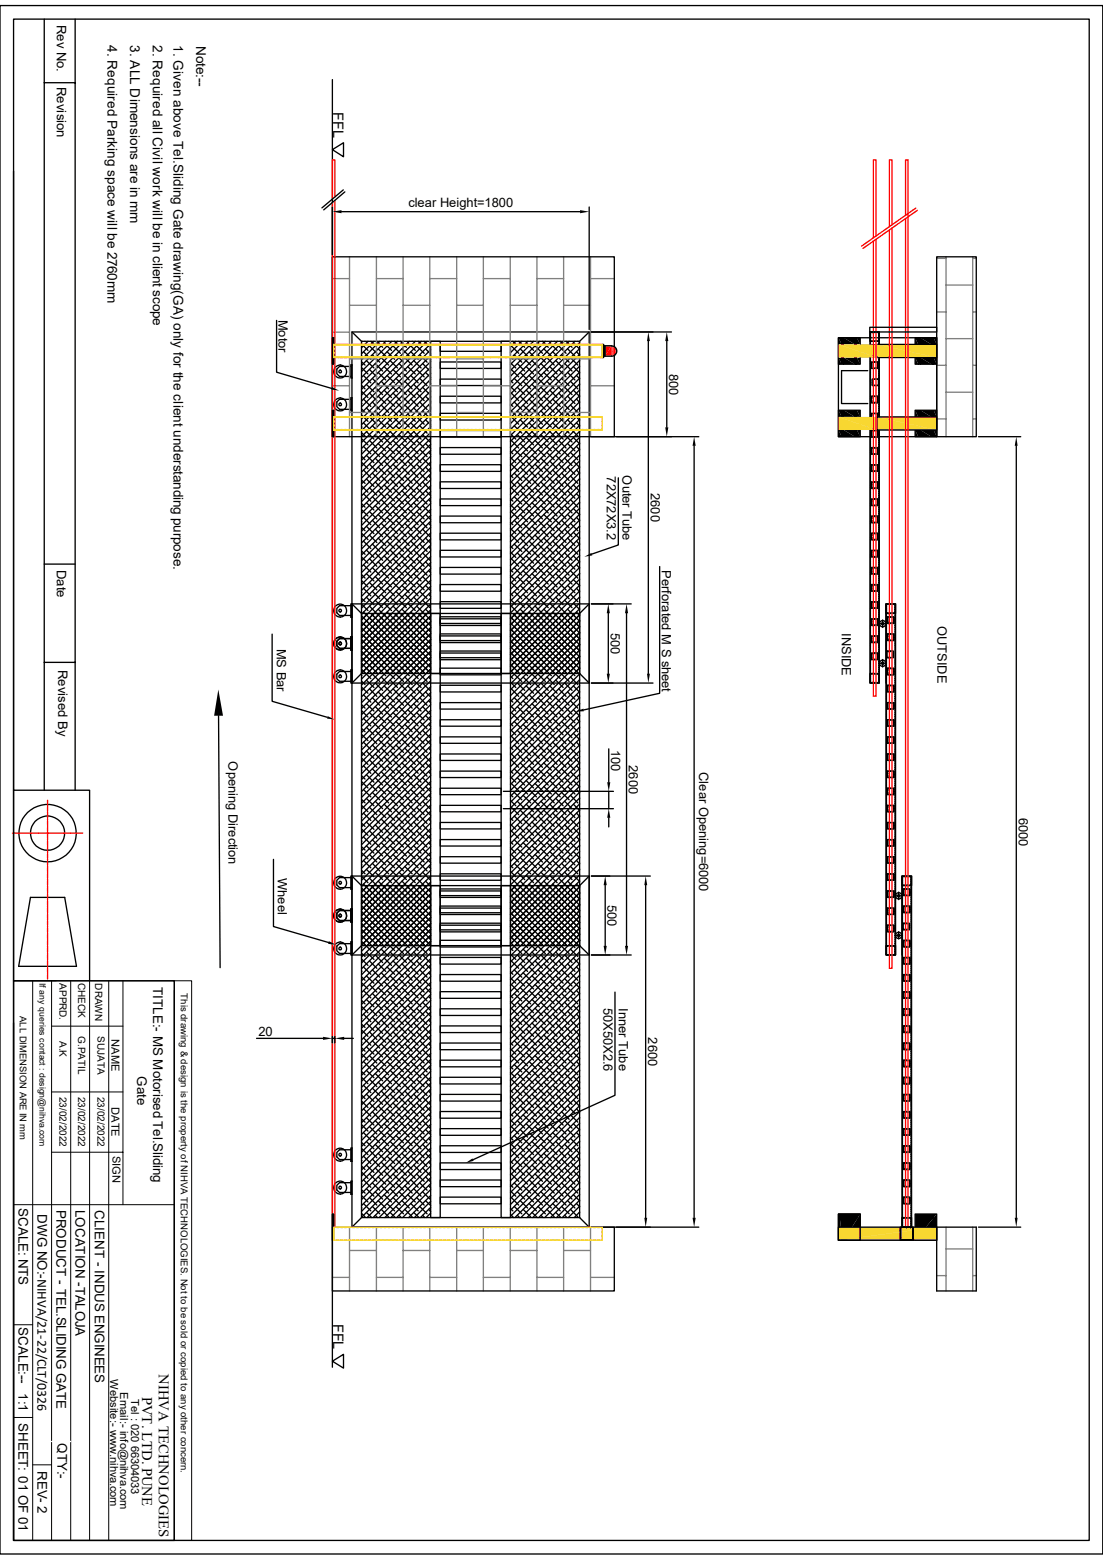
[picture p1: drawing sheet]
<svg xmlns="http://www.w3.org/2000/svg" width="210mm" height="297mm" viewBox="0 0 210 297" stroke-linecap="round" stroke-linejoin="round" font-family="sans-serif">
<defs><g id="words">
<g font-size="2.8">
<text x="63.4" y="21.4" transform="rotate(90 63.4 21.4)">FFL</text>
<text x="63.4" y="252.1" transform="rotate(90 63.4 252.1)">FFL</text>
<text x="30.3" y="261.6" transform="rotate(90 30.3 261.6)">NIHVA TECHNOLOGIES</text>
<text x="27.1" y="265.9" transform="rotate(90 27.1 265.9)">PVT. LTD. PUNE</text>
</g>
<g font-size="2.6">
<text x="20.5" y="8.6" transform="rotate(90 20.5 8.6)">4. Required Parking space will be 2760mm</text>
<text x="24.8" y="8.6" transform="rotate(90 24.8 8.6)">3. ALL Dimensions are in mm</text>
<text x="29.1" y="8.6" transform="rotate(90 29.1 8.6)">2. Required all Civil work will be in client scope</text>
<text x="33.1" y="8.6" transform="rotate(90 33.1 8.6)">1. Given above Tel.Sliding Gate drawing(GA) only for the client understanding purpose.</text>
<text x="37.4" y="8.7" transform="rotate(90 37.4 8.7)">Note:--</text>
</g>
<g font-size="2.5">
<text x="10.8" y="4.7" transform="rotate(90 10.8 4.7)">Rev No.</text>
<text x="10.8" y="16.6" transform="rotate(90 10.8 16.6)">Revision</text>
<text x="77.8" y="39.4">clear Height=1800</text>
<text x="53" y="60.8" transform="rotate(90 53 60.8)">Motor</text>
<text x="127.4" y="71.1" transform="rotate(90 127.4 71.1)">800</text>
<text x="115.6" y="90.7" transform="rotate(90 115.6 90.7)">72X72X3.2</text>
<text x="118.5" y="90.5" transform="rotate(90 118.5 90.5)">Outer Tube</text>
<text x="124" y="93.9" transform="rotate(90 124 93.9)">2600</text>
<text x="10.8" y="108.5" transform="rotate(90 10.8 108.5)">Date</text>
<text x="126" y="108.5" transform="rotate(90 126 108.5)">Perforated M S sheet</text>
<text x="178.5" y="119.2" transform="rotate(90 178.5 119.2)">OUTSIDE</text>
<text x="52.7" y="123.5" transform="rotate(90 52.7 123.5)">MS Bar</text>
<text x="116.3" y="120.5" transform="rotate(90 116.3 120.5)">500</text>
<text x="160.3" y="120.5" transform="rotate(90 160.3 120.5)">INSIDE</text>
<text x="11" y="127.5" transform="rotate(90 11 127.5)">Revised By</text>
<text x="116.4" y="142.7" transform="rotate(90 116.4 142.7)">100</text>
<text x="43.5" y="144.9" transform="rotate(90 43.5 144.9)">Opening Direction</text>
<text x="119.8" y="145.7" transform="rotate(90 119.8 145.7)">2600</text>
<text x="133.1" y="147" transform="rotate(90 133.1 147)">Clear Opening=6000</text>
<text x="194" y="155.7" transform="rotate(90 194 155.7)">6000</text>
<text x="52.9" y="167.1" transform="rotate(90 52.9 167.1)">Wheel</text>
<text x="115.7" y="172.3" transform="rotate(90 115.7 172.3)">500</text>
<text x="29.2" y="187.9" transform="rotate(90 29.2 187.9)">TITLE:- MS Motorised Tel.Sliding</text>
<text x="114.9" y="191.9" transform="rotate(90 114.9 191.9)">50X50X2.6</text>
<text x="117.8" y="192" transform="rotate(90 117.8 192)">Inner Tube</text>
<text x="49.2" y="197.2">20</text>
<text x="123.4" y="197.5" transform="rotate(90 123.4 197.5)">2600</text>
<text x="26.1" y="204.9" transform="rotate(90 26.1 204.9)">Gate</text>
<text x="3.5" y="230" transform="rotate(90 3.5 230)">SCALE: NTS</text>
<text x="7.1" y="231.2" transform="rotate(90 7.1 231.2)">DWG NO:-NIHVA/21-22/CLT/0326</text>
<text x="10.8" y="230.3" transform="rotate(90 10.8 230.3)">PRODUCT - TEL.SLIDING GATE</text>
<text x="14.4" y="230.3" transform="rotate(90 14.4 230.3)">LOCATION -TALOJA</text>
<text x="18" y="230.4" transform="rotate(90 18 230.4)">CLIENT - INDUS ENGINEES</text>
<text x="3.5" y="252.7" transform="rotate(90 3.5 252.7)">SCALE:--</text>
<text x="3.5" y="265.3" transform="rotate(90 3.5 265.3)">1:1</text>
<text x="3.5" y="271" transform="rotate(90 3.5 271)">SHEET: 01 OF 01</text>
<text x="11" y="274.8" transform="rotate(90 11 274.8)">QTY:-</text>
<text x="7.2" y="280" transform="rotate(90 7.2 280)">REV- 2</text>
</g>
<g font-size="2.1">
<text x="21.3" y="197.9" transform="rotate(90 21.3 197.9)">NAME</text>
<text x="21.3" y="210.8" transform="rotate(90 21.3 210.8)">DATE</text>
<text x="21.4" y="220" transform="rotate(90 21.4 220)">SIGN</text>
<text x="21" y="262.6" transform="rotate(90 21 262.6)">Website:- www.nihva.com</text>
<text x="22.9" y="265" transform="rotate(90 22.9 265)">Email:- info@nihva.com</text>
<text x="25" y="266.3" transform="rotate(90 25 266.3)">Tel : 020 66304033</text>
</g>
<g font-size="1.9">
<text x="11.3" y="187.2" transform="rotate(90 11.3 187.2)">APPRD.</text>
<text x="14.9" y="187.1" transform="rotate(90 14.9 187.1)">CHECK</text>
<text x="18.1" y="187.2" transform="rotate(90 18.1 187.2)">DRAWN</text>
<text x="14.9" y="197.2" transform="rotate(90 14.9 197.2)">G.PATIL</text>
<text x="18.5" y="197.3" transform="rotate(90 18.5 197.3)">SUJATA</text>
<text x="11.3" y="198.2" transform="rotate(90 11.3 198.2)">A.K</text>
<text x="11.3" y="208.8" transform="rotate(90 11.3 208.8)">23/02/2022</text>
<text x="14.9" y="208.8" transform="rotate(90 14.9 208.8)">23/02/2022</text>
<text x="18.5" y="208.8" transform="rotate(90 18.5 208.8)">23/02/2022</text>
</g>
<g font-size="1.8">
<text x="34.5" y="189.1" transform="rotate(90 34.5 189.1)">This drawing &amp; design is the property of NIHVA TECHNOLOGIES. Not to be sold or copied to any other concern.</text>
<text x="3.8" y="193.4" transform="rotate(90 3.8 193.4)">ALL DIMENSION ARE IN mm</text>
</g>
<text font-size="1.7" x="7.5" y="187.2" transform="rotate(90 7.5 187.2)">If any queries contact : design@nihva.com</text>
</g></defs>
<g fill="none" stroke="#000" stroke-width=".25">
<path d="M0 1.1h210v294.8h-210zM2.6 3.6h204.8v289.7h-204.8zM8.4 3.6v146.9M8.4 15.7h5.9M14.3 3.6v146.9M63.3 15.2v245.1M2.6 32.6v117.9h14.5v36.2M63.3 28.5l2.1-1.3v2.6zM65.4 36.2l-4.1 3.4M65.7 36.5l-4.1 3.5M63.3 48.9h53.7v34.2h-53.7zM64.8 69.5h.1"/>
<path d="M64.8 70.4h.1M64.8 75.7h.1M64.8 76.7h.1M66.8 69.5h.2v2.5h-.2zM66.8 75.7h.2v2.5h-.2zM66.8 69.8h-2.2l-.5 .5v.9l.5 .5h2.2M66.8 76h-2.2l-.5 .5v.9l.5 .5h2.2M66.8 69.5h.1M66.8 75.7h.1M67 63.2h45.2v66.8h-45.2zM67 63.2l1.8 1.8M67 69.5h.1"/>
<path d="M67 72h.1M67 75.7h.1M67 78.2h.1M68.8 79l1.3 1.2M68.8 77.9l.7 .6M68.8 76.8h.1M68.8 74.5l1.3 1.2M68.8 73.4l.7 .6M68.8 72.2l.1 .1M68.8 70l1.3 1.2M68.8 68.9l.7 .6M68.8 67.7l.1 .1"/>
<path d="M68.8 65.5l1.3 1.2M69 65l-.2 .1M69.2 76l1.4 1.4M69.2 71.5l1.4 1.4M69.2 67l1.4 1.4M69.5 65h.1M69.8 77.7l1.4 1.4M69.8 73.2l1.4 1.4M69.8 68.7l1.4 1.4M70.1 65l-1.3 1.2M70.4 79.4l1.4 1.4M70.4 74.8l1.4 1.5"/>
<path d="M70.4 70.4l1.4 1.4M70.4 65.9l1.4 1.4M70.6 65l.6 .6M70.9 76.5l1.4 1.5M70.9 72.1l1.4 1.3M70.9 67.6l1.4 1.4M71.2 65l-2.4 2.4M71.5 78.2l1.4 1.5M71.5 73.7l1.4 1.4M71.5 69.2l1.4 1.5M71.8 65l1.1 1.1M72 79.9l1.4 1.4"/>
<path d="M72 75.4l1.4 1.4M72 70.9l1.4 1.4M72 66.4l1.4 1.4M72.3 65l-3.5 3.5M72.6 77.1l1.4 1.4M72.6 72.6l1.4 1.4M72.6 68.1l1.4 1.4M73.2 78.8l1.3 1.4M73.2 74.3l1.3 1.4M73.2 69.8l1.3 1.4M73.2 65.3l1.3 1.4M73.4 65l-4.6 4.6"/>
<path d="M73.7 76l1.4 1.4M73.7 71.5l1.4 1.4M73.7 67l1.4 1.4M74 65h.1M74.3 77.7l1.4 1.4M74.3 73.2l1.4 1.4M74.3 68.7l1.4 1.4M74.6 65l-5.8 5.7M74.8 79.4l1.4 1.4M74.8 74.8l1.4 1.5M74.8 70.4l1.4 1.4M74.8 65.9l1.4 1.4"/>
<path d="M75.1 65l.6 .6M75.4 76.5l1.4 1.5M75.4 72.1l1.4 1.3M75.4 67.6l1.4 1.4M75.7 65l-6.9 6.8M76 78.2l1.4 1.5M76 73.7l1.4 1.4M76 69.2l1.4 1.5M76.2 65l1.2 1.1M76.5 79.9l1.4 1.4M76.5 75.4l1.4 1.4M76.5 70.9l1.4 1.4"/>
<path d="M76.5 66.4l1.4 1.4M76.8 65l-8 8M77.1 77.1l1.4 1.4M77.1 72.6l1.4 1.4M77.1 68.1l1.4 1.4M77.6 78.8l1.5 1.4M77.6 74.3l1.5 1.4M77.6 69.8l1.5 1.4M77.6 65.3l1.5 1.4M77.9 65l-9.1 9.1M78.2 76l1.4 1.4M78.2 71.5l1.4 1.4"/>
<path d="M78.2 67l1.4 1.4M78.5 65h.1M78.8 77.7l1.4 1.4M78.8 73.2l1.4 1.4M78.8 68.7l1.4 1.4M79.1 65l-10.3 10.2M79.3 79.4l1.5 1.4M79.3 74.8l1.5 1.5M79.3 70.4l1.5 1.4M79.3 65.9l1.5 1.4M79.6 65l.6 .6M79.9 76.5l1.4 1.5"/>
<path d="M79.9 72.1l1.4 1.3M79.9 67.6l1.4 1.4M80.2 65l-11.4 11.4M80.5 78.2l1.4 1.5M80.5 73.7l1.4 1.4M80.5 69.2l1.4 1.5M80.7 65l1.2 1.1M81 79.9l1 1M81 75.4l1 1M81 70.9l1 1M81 66.4l1 1M81.3 65l-12.5 12.5"/>
<path d="M81.6 77.1l.4 .4M81.6 72.6l.4 .4M81.6 68.1l.4 .4M82 79l-13.2 13.1M82 77.9l-13.2 13.1M82 76.7l-13.2 13.2M82 75.6l-13.2 13.2M82 74.5l-13.2 13.1M82 73.3l-13.2 13.2M82 72.2l-13.2 13.2M82 71.1l-13.2 13.1M82 69.9l-13.2 13.2"/>
<path d="M82 68.8l-13.2 13.2M82 67.7l-13.2 13.2M82 66.6l-13.2 13.2M82 65.4l-13.2 13.2M82 65h1.8v63.2h-1.8zM83.8 78.7h11.6v1.3h-11.6zM83.8 75.4h11.6v1.3h-11.6zM83.8 72.2h11.6v1.2h-11.6zM83.8 68.9h11.6v1.2h-11.6zM83.8 65.7h11.6v1.2h-11.6zM95.4 65h1.8v63.2h-1.8zM97.2 73.6l1 1"/>
<path d="M97.2 72.4l.5 .5M97.2 69.1l1 1M97.2 67.9l.5 .5M97.2 78.1l1 1M97.2 77l.5 .4M97.4 74.8l1.4 1.5M97.4 70.4l1.4 1.4M97.4 65.9l1.4 1.4M97.4 79.4l1.4 1.4M97.6 65l.6 .6M97.9 76.5l1.5 1.5M97.9 72.1l1.5 1.3"/>
<path d="M97.9 67.6l1.5 1.4M98.2 65l-1 1M98.5 73.7l1.4 1.4M98.5 69.2l1.4 1.5M98.5 78.2l1.4 1.5M98.8 65l1.1 1.1M99.1 75.4l1.4 1.4M99.1 70.9l1.4 1.4M99.1 66.4l1.4 1.4M99.1 79.9l1.4 1.4M99.4 65l-2.2 2.1M99.6 77.1l1.4 1.4"/>
<path d="M99.6 72.6l1.4 1.4M99.6 68.1l1.4 1.4M100.2 78.8l1.4 1.4M100.2 74.3l1.4 1.4M100.2 69.8l1.4 1.4M100.2 65.3l1.4 1.4M100.5 65l-3.3 3.3M100.8 76l1.4 1.4M100.8 71.5l1.4 1.4M100.8 67l1.4 1.4M101 65h.1M101.3 77.7l1.4 1.4"/>
<path d="M101.3 73.2l1.4 1.4M101.3 68.7l1.4 1.4M101.6 65l-4.4 4.4M101.9 79.4l1.4 1.4M101.9 74.8l1.4 1.5M101.9 70.4l1.4 1.4M101.9 65.9l1.4 1.4M102.2 65l.5 .6M102.4 76.5l1.4 1.5M102.4 72.1l1.4 1.3M102.4 67.6l1.4 1.4M102.7 65l-5.5 5.5"/>
<path d="M103 78.2l1.4 1.5M103 73.7l1.4 1.4M103 69.2l1.4 1.5M103.3 65l1.1 1.1M103.5 79.9l1.5 1.4M103.5 75.4l1.5 1.4M103.5 70.9l1.5 1.4M103.5 66.4l1.5 1.4M103.8 65l-6.6 6.6M104.1 77.1l1.4 1.4M104.1 72.6l1.4 1.4M104.1 68.1l1.4 1.4"/>
<path d="M104.7 78.8l1.4 1.4M104.7 74.3l1.4 1.4M104.7 69.8l1.4 1.4M104.7 65.3l1.4 1.4M105 65l-7.8 7.8M105.2 76l1.5 1.4M105.2 71.5l1.5 1.4M105.2 67l1.5 1.4M105.5 65h.1M105.8 77.7l1.4 1.4M105.8 73.2l1.4 1.4M105.8 68.7l1.4 1.4"/>
<path d="M106.1 65l-8.9 8.9M106.4 79.4l1.4 1.4M106.4 74.8l1.4 1.5M106.4 70.4l1.4 1.4M106.4 65.9l1.4 1.4M106.6 65l.6 .6M106.9 76.5l1.5 1.5M106.9 72.1l1.5 1.3M106.9 67.6l1.5 1.4M107.2 65l-10 10M107.5 78.2l1.4 1.5M107.5 73.7l1.4 1.4"/>
<path d="M107.5 69.2l1.4 1.5M107.8 65l1.1 1.1M108.1 79.9l1.4 1.4M108.1 75.4l1.4 1.4M108.1 70.9l1.4 1.4M108.1 66.4l1.4 1.4M108.4 65l-11.2 11.2M108.6 77.1l1.4 1.4M108.6 72.6l1.4 1.4M108.6 68.1l1.4 1.4M109.2 78.8l1.2 1.2M109.2 74.3l1.2 1.2"/>
<path d="M109.2 69.8l1.2 1.2M109.2 65.3l1.2 1.2M109.5 65l-12.3 12.3M109.8 76l.6 .6M109.8 71.5l.6 .6M109.8 67l.6 .6M110 65h.1M110.3 77.7h.1M110.3 73.2h.1M110.3 68.7h.1M110.4 79.9l-13.2 13.1M110.4 78.7l-13.2 13.2"/>
<path d="M110.4 77.6l-13.2 13.2M110.4 76.5l-13.2 13.2M110.4 75.4l-13.2 13.2M110.4 74.3l-13.2 13.1M110.4 73.1l-13.2 13.2M110.4 72l-13.2 13.2M110.4 70.9l-13.2 13.1M110.4 69.7l-13.2 13.2M110.4 68.6l-13.2 13.2M110.4 67.5l-13.2 13.1M110.4 66.4l-13.2 13.1M110.4 65.2l-13.2 13.2"/>
<path d="M112.2 63.2l-1.8 1.8M112.6 63.2h11.7M114.9 65.8v-.2h-.2v2.5h.2v-.3M123.4 64.9v63.4M68.8 85.8l.1 .1M68.8 83.5l1.3 1.2M68.8 82.4l.7 .6M68.8 81.2l.1 .1M68.8 99.3l.1 .1M68.8 97l1.3 1.3M68.8 95.9l.7 .7M68.8 94.8l.1 .1"/>
<path d="M68.8 92.5l1.3 1.2M68.8 91.4l.7 .6M68.8 90.3h.1M68.8 88l1.3 1.2M68.8 86.9l.7 .6M69.2 85l1.4 1.4M69.2 80.5l1.4 1.4M69.2 98.5l1.4 1.4M69.2 94l1.4 1.4M69.2 89.5l1.4 1.4M69.8 86.7l1.4 1.4M69.8 82.2l1.4 1.4"/>
<path d="M69.8 95.7l1.4 1.4M69.8 91.2l1.4 1.4M70.4 83.9l1.4 1.4M70.4 97.4l1.4 1.4M70.4 92.9l1.4 1.4M70.4 88.4l1.4 1.4M70.9 85.6l1.4 1.4M70.9 81.1l1.4 1.4M70.9 99.1l1.4 1.4M70.9 94.6l1.4 1.4M70.9 90.1l1.4 1.4M71.5 87.2l1.4 1.4"/>
<path d="M71.5 82.8l1.4 1.4M71.5 96.3l1.4 1.4M71.5 91.8l1.4 1.4M72 88.9l1.4 1.4M72 84.5l1.4 1.4M72 98l1.4 1.4M72 93.4l1.4 1.5M72.6 86.1l1.4 1.4M72.6 81.6l1.4 1.4M72.6 99.7l1.4 1.3M72.6 95.1l1.4 1.5M72.6 90.6l1.4 1.4"/>
<path d="M73.2 87.8l1.3 1.4M73.2 83.3l1.3 1.4M73.2 96.8l1.3 1.5M73.2 92.3l1.3 1.4M73.7 89.5l1.4 1.4M73.7 85l1.4 1.4M73.7 80.5l1.4 1.4M73.7 98.5l1.4 1.4M73.7 94l1.4 1.4M74.3 91.2l1.4 1.4M74.3 86.7l1.4 1.4M74.3 82.2l1.4 1.4"/>
<path d="M74.3 95.7l1.4 1.4M74.8 88.4l1.4 1.4M74.8 83.9l1.4 1.4M74.8 97.4l1.4 1.4M74.8 92.9l1.4 1.4M75.4 90.1l1.4 1.4M75.4 85.6l1.4 1.4M75.4 81.1l1.4 1.4M75.4 99.1l1.4 1.4M75.4 94.6l1.4 1.4M76 91.8l1.4 1.4M76 87.2l1.4 1.4"/>
<path d="M76 82.8l1.4 1.4M76 96.3l1.4 1.4M76.5 93.4l1.4 1.5M76.5 88.9l1.4 1.4M76.5 84.5l1.4 1.4M76.5 98l1.4 1.4M77.1 90.6l1.4 1.4M77.1 86.1l1.4 1.4M77.1 81.6l1.4 1.4M77.1 99.7l1.4 1.3M77.1 95.1l1.4 1.5M77.6 92.3l1.5 1.4"/>
<path d="M77.6 87.8l1.5 1.4M77.6 83.3l1.5 1.4M77.6 96.8l1.5 1.5M78.2 94l1.4 1.4M78.2 89.5l1.4 1.4M78.2 85l1.4 1.4M78.2 80.5l1.4 1.4M78.2 98.5l1.4 1.4M78.8 95.7l1.4 1.4M78.8 91.2l1.4 1.4M78.8 86.7l1.4 1.4M78.8 82.2l1.4 1.4"/>
<path d="M79.3 92.9l1.5 1.4M79.3 88.4l1.5 1.4M79.3 83.9l1.5 1.4M79.3 97.4l1.5 1.4M79.9 94.6l1.4 1.4M79.9 90.1l1.4 1.4M79.9 85.6l1.4 1.4M79.9 81.1l1.4 1.4M79.9 99.1l1.4 1.4M80.5 91.8l1.4 1.4M80.5 96.3l1.4 1.4M80.5 87.2l1.4 1.4"/>
<path d="M80.5 82.8l1.4 1.4M81 98l1 .9M81 93.4l1 1M81 88.9l1 1M81 84.5l1 .9M81.6 95.1l.4 .4M81.6 90.6l.4 .5M81.6 86.1l.4 .4M81.6 81.6l.4 .4M81.6 99.7l.4 .3M82 99.2l-13.2 13.2M82 98.1l-13.2 13.2"/>
<path d="M82 97l-13.2 13.2M82 95.8l-13.2 13.2M82 94.7l-13.2 13.2M82 93.6l-13.2 13.2M82 92.5l-13.2 13.2M82 91.4l-13.2 13.1M82 90.2l-13.2 13.2M82 89.1l-13.2 13.2M82 88l-13.2 13.1M82 86.9l-13.2 13.1M82 85.7l-13.2 13.2M82 84.6l-13.2 13.1"/>
<path d="M82 83.5l-13.2 13.1M82 82.3l-13.2 13.2M82 81.2l-13.2 13.2M82 80.1l-13.2 13.2M83.8 98.3h11.6v1.2h-11.6zM83.8 95h11.6v1.3h-11.6zM83.8 91.7h11.6v1.3h-11.6zM83.8 88.5h11.6v1.2h-11.6zM83.8 85.2h11.6v1.3h-11.6zM83.8 82h11.6v1.2h-11.6zM97.2 99.5l.5 .4M97.2 96.1l1 1"/>
<path d="M97.2 95l.5 .4M97.2 91.6l1 1M97.2 90.5l.5 .4M97.2 87.1l1 1M97.2 86l.5 .4M97.2 82.6l1 1M97.2 81.4l.5 .5M97.4 97.4l1.4 1.4M97.4 92.9l1.4 1.4M97.4 88.4l1.4 1.4M97.4 83.9l1.4 1.4M97.9 99.1l1.5 1.4"/>
<path d="M97.9 94.6l1.5 1.4M97.9 90.1l1.5 1.4M97.9 85.6l1.5 1.4M97.9 81.1l1.5 1.4M98.5 96.3l1.4 1.4M98.5 91.8l1.4 1.4M98.5 87.2l1.4 1.4M98.5 82.8l1.4 1.4M99.1 98l1.4 1.4M99.1 93.4l1.4 1.5M99.1 88.9l1.4 1.4M99.1 84.5l1.4 1.4"/>
<path d="M99.6 99.7l1.4 1.3M99.6 95.1l1.4 1.5M99.6 90.6l1.4 1.4M99.6 86.1l1.4 1.4M99.6 81.6l1.4 1.4M100.2 96.8l1.4 1.5M100.2 92.3l1.4 1.4M100.2 87.8l1.4 1.4M100.2 83.3l1.4 1.4M100.8 98.5l1.4 1.4M100.8 94l1.4 1.4M100.8 89.5l1.4 1.4"/>
<path d="M100.8 85l1.4 1.4M100.8 80.5l1.4 1.4M101.3 95.7l1.4 1.4M101.3 91.2l1.4 1.4M101.3 86.7l1.4 1.4M101.3 82.2l1.4 1.4M101.9 97.4l1.4 1.4M101.9 92.9l1.4 1.4M101.9 88.4l1.4 1.4M101.9 83.9l1.4 1.4M102.4 99.1l1.4 1.4M102.4 81.1l1.4 1.4"/>
<path d="M102.4 94.6l1.4 1.4M102.4 90.1l1.4 1.4M102.4 85.6l1.4 1.4M103 82.8l1.4 1.4M103 96.3l1.4 1.4M103 91.8l1.4 1.4M103 87.2l1.4 1.4M103.5 98l1.5 1.4M103.5 93.4l1.5 1.5M103.5 88.9l1.5 1.4M103.5 84.5l1.5 1.4M104.1 81.6l1.4 1.4"/>
<path d="M104.1 99.7l1.4 1.3M104.1 95.1l1.4 1.5M104.1 90.6l1.4 1.4M104.1 86.1l1.4 1.4M104.7 83.3l1.4 1.4M104.7 96.8l1.4 1.5M104.7 92.3l1.4 1.4M104.7 87.8l1.4 1.4M105.2 85l1.5 1.4M105.2 80.5l1.5 1.4M105.2 98.5l1.5 1.4M105.2 94l1.5 1.4"/>
<path d="M105.2 89.5l1.5 1.4M105.8 82.2l1.4 1.4M105.8 95.7l1.4 1.4M105.8 91.2l1.4 1.4M105.8 86.7l1.4 1.4M106.4 83.9l1.4 1.4M106.4 97.4l1.4 1.4M106.4 92.9l1.4 1.4M106.4 88.4l1.4 1.4M106.9 85.6l1.5 1.4M106.9 81.1l1.5 1.4M106.9 99.1l1.5 1.4"/>
<path d="M106.9 94.6l1.5 1.4M106.9 90.1l1.5 1.4M107.5 87.2l1.4 1.4M107.5 82.8l1.4 1.4M107.5 96.3l1.4 1.4M107.5 91.8l1.4 1.4M108.1 84.5l1.4 1.4M108.1 98l1.4 1.4M108.1 93.4l1.4 1.5M108.1 88.9l1.4 1.4M108.6 86.1l1.4 1.4M108.6 81.6l1.4 1.4"/>
<path d="M108.6 99.7l1.4 1.3M108.6 95.1l1.4 1.5M108.6 90.6l1.4 1.4M109.2 87.8l1.2 1.2M109.2 83.3l1.2 1.2M109.2 96.8l1.2 1.2M109.2 92.3l1.2 1.2M109.8 89.5l.6 .6M109.8 85l.6 .6M109.8 80.5l.6 .6M109.8 98.5l.6 .6M109.8 94l.6 .6"/>
<path d="M110.3 86.7h.1M110.3 82.2l.1 .1M110.3 95.7l.1 .1M110.3 91.2l.1 .1M110.4 99l-13.2 13.2M110.4 96.8l-13.2 13.1M110.4 95.6l-13.2 13.2M110.4 94.5l-13.2 13.2M110.4 93.4l-13.2 13.2M110.4 92.3l-13.2 13.2M110.4 91.1l-13.2 13.2M110.4 90l-13.2 13.2"/>
<path d="M110.4 88.9l-13.2 13.2M110.4 87.8l-13.2 13.1M110.4 85.5l-13.2 13.2M110.4 84.4l-13.2 13.1M110.4 83.3l-13.2 13.1M110.4 82.1l-13.2 13.2M110.4 97.9l-13.2 13.2M110.4 86.7l-13.2 13.1M110.4 81l-13.2 13.2M117.4 83.1h15.7M117.7 91v12.8l-5 1.7M132.2 84.9v147"/>
<path d="M8.4 107.4h5.9M64.8 117.5h.1M64.8 116.5h.1M66.8 115h.2v2.5h-.2zM66.8 115.3h-2.2l-.5 .5v.9l.5 .5h2.2M66.8 117.5h.1M67 115h45.2v66.8h-45.2zM67 117.5h.1M67.1 115l1.7 1.8M68.8 119.5l1.3 1.3M68.8 118.4l5.2 5.2M68.8 117.3l1.3 1.2"/>
<path d="M68.8 117.3l.1 .1M68.8 115l1.3 1.2M68.8 112.8l.1 .1M68.8 110.5l1.3 1.3M68.8 109.4l.7 .7M68.8 108.3l.1 .1M68.8 113.9l.7 .7M68.8 106l1.3 1.2M68.8 104.9l.7 .6M68.8 103.8l.1 .1M68.8 101.5l1.3 1.2M68.8 100.4l.7 .6"/>
<path d="M69 116.8l-.2 .1M69.2 116.5l1.4 1.4M69.2 112l1.4 1.5M69.2 107.5l1.4 1.4M69.2 103l1.4 1.4M69.5 116.8h.1M69.8 113.7l1.4 1.4M69.8 118.2l1.4 1.4M69.8 109.2l1.4 1.4M69.8 104.7l1.4 1.4M69.8 100.2l1.4 1.4M70.4 117.6l1.4 1.4"/>
<path d="M70.4 110.9l1.4 1.4M70.4 115.4l1.4 1.4M70.4 106.4l1.4 1.4M70.4 101.9l1.4 1.4M70.6 116.8l1.7 1.7M70.9 119.3l1.4 1.4M70.9 112.6l1.4 1.4M70.9 108.1l1.4 1.4M70.9 103.6l1.4 1.4M71.5 118.8l1.4 1.4M71.5 114.3l1.4 1.4M71.5 109.8l1.4 1.4"/>
<path d="M71.5 105.3l1.4 1.4M71.5 100.8l1.4 1.4M71.8 116.8l1.1 1.1M72 116l1.4 1.4M72 111.5l1.4 1.4M72 107l1.4 1.4M72 102.4l1.4 1.5M72 118.2l1.4 1.4M72.6 119.9l1.4 1.4M72.6 113.2l1.4 1.4M72.6 108.7l1.4 1.4M72.6 117.6l1.4 1.5"/>
<path d="M72.6 104.1l1.4 1.4M73.2 114.9l1.3 1.3M73.2 110.4l1.3 1.4M73.2 119.3l1.3 1.5M73.2 105.8l1.3 1.4M73.2 101.3l1.3 1.4M73.2 117.1l2.5 2.5M73.7 116.5l1.4 1.4M73.7 112l1.4 1.5M73.7 107.5l1.4 1.4M73.7 103l1.4 1.4M73.7 118.8l1.4 1.4"/>
<path d="M74 116.8h.1M74.3 113.7l1.4 1.4M74.3 109.2l1.4 1.4M74.3 104.7l1.4 1.4M74.3 100.2l1.4 1.4M74.6 116.8l-5.8 5.7M74.8 119.9l1.4 1.4M74.8 110.9l1.4 1.4M74.8 115.4l1.4 1.4M74.8 106.4l1.4 1.4M74.8 101.9l1.4 1.4M74.8 117.6l2.6 2.6"/>
<path d="M75.1 116.8l.6 .6M75.4 117.1l1.4 1.4M75.4 112.6l1.4 1.4M75.4 108.1l1.4 1.4M75.4 103.6l1.4 1.4M75.4 119.3l1.4 1.4M76 114.3l1.4 1.4M76 109.8l1.4 1.4M76 105.3l1.4 1.4M76 100.8l1.4 1.4M76.2 116.8l1.2 1.1M76.5 116l1.4 1.4"/>
<path d="M76.5 111.5l1.4 1.4M76.5 107l1.4 1.4M76.5 102.4l1.4 1.5M76.5 118.2l1.4 1.4M77.1 113.2l1.4 1.4M77.1 117.6l1.4 1.5M77.1 108.7l1.4 1.4M77.1 104.1l1.4 1.4M77.1 119.9l1.4 1.4M77.6 119.3l4.4 4.4M77.6 114.9l1.5 1.3M77.6 110.4l1.5 1.4"/>
<path d="M77.6 105.8l1.5 1.4M77.6 101.3l1.5 1.4M77.6 117.1l1.5 1.4M78.2 116.5l1.4 1.4M78.2 112l1.4 1.5M78.2 107.5l1.4 1.4M78.2 103l1.4 1.4M78.2 118.8l1.4 1.4M78.5 116.8h.1M78.8 118.2l3.2 3.3M78.8 113.7l1.4 1.4M78.8 109.2l1.4 1.4"/>
<path d="M78.8 104.7l1.4 1.4M78.8 100.2l1.4 1.4M79.3 115.4l2.6 2.5M79.3 119.9l1.5 1.4M79.3 110.9l1.5 1.4M79.3 106.4l1.5 1.4M79.3 101.9l1.5 1.4M79.3 117.6l1.5 1.4M79.6 116.8l.6 .6M79.9 117.1l1.4 1.4M79.9 112.6l1.4 1.4M79.9 108.1l1.4 1.4"/>
<path d="M79.9 103.6l1.4 1.4M80.2 116.8l-11.4 11.3M80.5 114.3l1.4 1.4M80.5 118.8l1.4 1.4M80.5 109.8l1.4 1.4M80.5 105.3l1.4 1.4M80.5 100.8l1.4 1.4M81 116l1 .9M81 111.5l1 .9M81 107l1 .9M81 102.4l1 1M81 118.2l1 1"/>
<path d="M81.6 117.6l.4 .5M81.6 113.2l.4 .4M81.6 108.7l.4 .4M81.6 104.1l.4 .5M81.6 119.9l.4 .4M82 119.5l-13.2 13.2M82 117.3l-13.2 13.1M82 116.1l-13.2 13.2M82 113.9l-13.2 13.1M82 112.7l-13.2 13.2M82 111.6l-13.2 13.2M82 110.5l-13.2 13.2"/>
<path d="M82 108.2l-13.2 13.2M82 107.1l-13.2 13.2M82 106l-13.2 13.2M82 104.9l-13.2 13.1M82 115l-14.9 15M82 109.4l-13.2 13.2M82 103.8l-13.2 13.1M82 102.6l-13.2 13.2M82 101.5l-13.2 13.1M82 100.4l-13.2 13.1M82 116.8h1.8v63.2h-1.8zM83.8 117.4h11.6v1.3h-11.6z"/>
<path d="M83.8 117.8h11.6v1.3h-11.6zM83.8 114.6h11.6v1.2h-11.6zM83.8 111.3h11.6v1.3h-11.6zM83.8 108h11.6v1.3h-11.6zM83.8 104.8h11.6v1.2h-11.6zM83.8 101.5h11.6v1.3h-11.6zM95.4 116.8h1.8v63.2h-1.8zM97.2 114.1l1 1M97.2 113l.5 .5M97.2 109.6l1 1M97.2 105.1l1 1M97.2 108.5l.5 .4"/>
<path d="M97.2 104l.5 .4M97.2 119.8l.5 .4M97.2 100.6l1 1M97.2 118.6l1 1M97.2 117.5l.5 .4M97.4 110.9l1.4 1.4M97.4 106.4l1.4 1.4M97.4 117.6l3.6 3.7M97.4 101.9l1.4 1.4M97.4 119.9l1.4 1.4M97.4 115.4l1.4 1.4M97.6 116.8l.6 .6"/>
<path d="M97.9 112.6l1.5 1.4M97.9 108.1l1.5 1.4M97.9 119.3l1.5 1.4M97.9 103.6l1.5 1.4M97.9 117.1l1.5 1.4M98.5 114.3l1.4 1.4M98.5 109.8l1.4 1.4M98.5 105.3l1.4 1.4M98.5 100.8l1.4 1.4M98.8 116.8l3.4 3.4M99.1 116l1.4 1.4M99.1 111.5l1.4 1.4"/>
<path d="M99.1 107l1.4 1.4M99.1 118.2l1.4 1.4M99.1 102.4l1.4 1.5M99.6 113.2l1.4 1.4M99.6 108.7l1.4 1.4M99.6 104.1l1.4 1.4M100.2 114.9l1.4 1.3M100.2 110.4l1.4 1.4M100.2 117.1l1.4 1.4M100.2 105.8l1.4 1.4M100.2 101.3l1.4 1.4M100.2 119.3l1.4 1.5"/>
<path d="M100.8 116.5l3.6 3.7M100.8 112l1.4 1.5M100.8 107.5l1.4 1.4M100.8 103l1.4 1.4M101 116.8h.1M101.3 118.2l2.5 2.5M101.3 109.2l1.4 1.4M101.3 113.7l1.4 1.4M101.3 104.7l1.4 1.4M101.3 100.2l1.4 1.4M101.9 115.4l1.4 1.4M101.9 110.9l1.4 1.4"/>
<path d="M101.9 106.4l1.4 1.4M101.9 101.9l1.4 1.4M101.9 119.9l3.6 3.7M102.2 116.8l.5 .6M102.4 117.1l1.4 1.4M102.4 112.6l1.4 1.4M102.4 108.1l1.4 1.4M102.4 103.6l1.4 1.4M102.7 116.8l-5.5 5.5M103 114.3l1.4 1.4M103 109.8l1.4 1.4M103 105.3l1.4 1.4"/>
<path d="M103 100.8l1.4 1.4M103.3 116.8l1.1 1.1M103.5 116l1.5 1.4M103.5 111.5l1.5 1.4M103.5 118.2l1.5 1.4M103.5 107l1.5 1.4M103.5 102.4l1.5 1.5M104.1 117.6l1.4 1.5M104.1 113.2l1.4 1.4M104.1 119.9l1.4 1.4M104.1 108.7l1.4 1.4M104.1 104.1l1.4 1.4"/>
<path d="M104.7 114.9l1.4 1.3M104.7 119.3l1.4 1.5M104.7 117.1l2.5 2.5M104.7 110.4l1.4 1.4M104.7 105.8l1.4 1.4M104.7 101.3l1.4 1.4M105.2 116.5l1.5 1.4M105.2 118.8l1.5 1.4M105.2 112l1.5 1.5M105.2 107.5l1.5 1.4M105.2 103l1.5 1.4M105.5 116.8h.1"/>
<path d="M105.8 113.7l1.4 1.4M105.8 109.2l1.4 1.4M105.8 104.7l1.4 1.4M105.8 100.2l1.4 1.4M106.1 116.8l-8.9 8.9M106.4 119.9l1.4 1.4M106.4 115.4l1.4 1.4M106.4 117.6l2.5 2.6M106.4 110.9l1.4 1.4M106.4 106.4l1.4 1.4M106.4 101.9l1.4 1.4M106.6 116.8l.6 .6"/>
<path d="M106.9 117.1l1.5 1.4M106.9 119.3l1.5 1.4M106.9 112.6l1.5 1.4M106.9 108.1l1.5 1.4M106.9 103.6l1.5 1.4M107.5 114.3l1.4 1.4M107.5 109.8l1.4 1.4M107.5 105.3l1.4 1.4M107.5 100.8l1.4 1.4M107.8 116.8l1.1 1.1M108.1 116l2.3 2.3M108.1 118.2l2.3 2.3"/>
<path d="M108.1 111.5l1.4 1.4M108.1 107l1.4 1.4M108.1 102.4l1.4 1.5M108.6 117.6l1.4 1.5M108.6 119.9l1.4 1.4M108.6 113.2l1.4 1.4M108.6 108.7l1.4 1.4M108.6 104.1l1.4 1.4M109.2 114.9l1.2 1.1M109.2 110.4l1.2 1.1M109.2 105.8l1.2 1.2M109.2 101.3l1.2 1.2"/>
<path d="M109.8 118.8l.6 .6M109.8 116.5l.6 .7M109.8 112l.6 .6M109.8 107.5l.6 .7M109.8 103l.6 .6M110 116.8h.1M110.3 113.7l.1 .1M110.3 109.2l.1 .1M110.3 104.7l.1 .1M110.3 100.2h.1M110.4 119.3l-13.2 13.2M110.4 118.2l-13.2 13.1"/>
<path d="M110.4 117.1l-13.2 13.1M110.4 115.9l-13.2 13.2M110.4 114.8l-13.2 13.2 11.2-11.2M110.4 113.7l-13.2 13.1M110.4 112.5l-13.2 13.2M110.4 111.4l-13.2 13.2M110.4 110.3l-13.2 13.1M110.4 109.2l-13.2 13.1M110.4 108l-13.2 13.2M110.4 106.9l-13.2 13.2 3.3-3.3M110.4 105.8l-13.2 13.2M110.4 104.6l-13.2 13.2"/>
<path d="M110.4 100.2l-13.2 13.1M110.4 103.5l-13.2 13.2M110.4 102.4l-13.2 13.2M110.4 101.3l-13.2 13.1M112.2 115l-1.8 1.8M112.6 115h7.6M119.3 116.8v63.3M125.6 107.9v24.1l-14.5 3.2M8.4 126.1h5.9M64.6 121.6l-.5 .5v.8l.5 .5h2.2h-2.2l-.5-.5v-.8l.5-.5h2.2zM64.8 121.2h.1M64.8 123.8h.1"/>
<path d="M64.8 122.2h.1M64.8 127.6h.1M64.8 128.5h.1M64.8 122.8h.1M66.8 121.2h.2v2.6h-.2zM66.8 127.6h.2v2.4h-.2zM66.8 127.8h-2.2l-.5 .6v.8l.5 .5h2.2M66.8 121.2h.1M66.8 123.8h.1M66.8 127.6h.1M67 121.2h.1M67 123.8h.1"/>
<path d="M67 127.6h.1M68.8 137.5l.1 .1M68.8 135.3l1.3 1.2M68.8 134.2l.7 .6M68.8 133.1h.1M68.8 130.8l1.3 1.2M68.8 129.7l.7 .6M68.8 128.5l.1 .2M68.8 127.4l1.8 1.8M68.8 126.3l1.3 1.2M68.8 126.3l.1 .1M68.8 125.2l.7 .6"/>
<path d="M68.8 124l1.3 1.3M68.8 121.8l1.3 1.2M68.8 120.6l.7 .7M68.8 122.9l.7 .7M68.8 139.8l1.3 1.2M68.8 138.7l.7 .6M69.2 136.8l1.4 1.4M69.2 132.3l1.4 1.4M69.2 123.3l2.6 2.5M69.2 125.6l1.4 1.4M69.2 121l1.4 1.5M69.8 138.5l1.4 1.4"/>
<path d="M69.8 134l1.4 1.4M69.8 129.5l1.4 1.4M69.8 125l1.4 1.4M69.8 120.5l1.4 1.4M69.8 127.3l1 .9M69.8 122.7l1.4 1.4M70.4 135.7l1.4 1.4M70.4 131.1l1.4 1.5M70.4 126.7l1.4 1.4M70.4 122.2l3.6 3.6M70.9 137.4l1.4 1.4M70.9 132.8l1.4 1.5"/>
<path d="M70.9 128.4l1.4 1.4M70.9 123.9l4.4 4.3M70.9 126.1l2.5 2.6M70.9 121.6l1.4 1.4M71.5 139.1l1.4 1.4M71.5 134.5l1.4 1.5M71.5 130l1.4 1.4M71.5 125.5l2.5 2.6M71.5 127.8l.4 .4M72 136.2l1.4 1.4M72 131.7l1.4 1.4M72 122.7l1.4 1.4"/>
<path d="M72 120.5l1.4 1.4M72.2 128.2l9.8-9.8-13.2 13.1M72.6 137.9l1.4 1.4M72.6 133.4l1.4 1.4M72.6 128.9l1.4 1.4M73.2 139.6l1.3 1.4M73.2 135.1l1.3 1.4M73.2 130.6l1.3 1.4M73.2 121.6l1.3 1.4M73.2 123.9l2.5 2.5M73.7 136.8l1.4 1.4M73.7 132.3l1.4 1.4"/>
<path d="M73.7 127.8l1.4 1.4M73.7 123.3l1.4 1.4M73.7 121l5.9 6M73.7 125.6l1.4 1.4M74.3 138.5l1.4 1.4M74.3 134l1.4 1.4M74.3 129.5l1.4 1.4M74.3 122.7l1.4 1.4M74.3 120.5l1.4 1.4M74.8 135.7l1.4 1.4M74.8 131.1l1.4 1.5M74.8 126.7l1.6 1.5"/>
<path d="M74.8 124.4l1.4 1.4M75.4 137.4l1.4 1.4M75.4 132.8l1.4 1.5M75.4 128.4l1.4 1.4M75.4 123.9l1.4 1.4M75.4 126.1l1.4 1.4M75.4 121.6l1.4 1.4M76 139.1l1.4 1.4M76 134.5l1.4 1.5M76 130l1.4 1.4M76 125.5l2.5 2.6M76 121l1.4 1.4"/>
<path d="M76.5 136.2l1.4 1.4M76.5 131.7l1.4 1.4M76.5 127.2l1.4 1.5M76.5 120.5l5.5 5.4M76.5 125l1.4 1.4M76.5 122.7l1.4 1.4M77.1 137.9l1.4 1.4M77.1 133.4l1.4 1.4M77.1 128.9l1.4 1.4M77.1 122.2l1.4 1.4M77.6 139.6l1.5 1.4M77.6 123.9l1.5 1.4"/>
<path d="M77.6 135.1l1.5 1.4M77.6 130.6l1.5 1.4M77.6 126.1l1.5 1.4M78.2 136.8l1.4 1.4M78.2 132.3l1.4 1.4M78.2 127.8l1.4 1.4M78.2 121l1.4 1.5M78.2 123.3l1.4 1.4M78.8 138.5l1.4 1.4M78.8 134l1.4 1.4M78.8 129.5l1.4 1.4M78.8 127.3l1 .9"/>
<path d="M78.8 125l3.2 3.2M79.3 135.7l1.5 1.4M79.3 131.1l1.5 1.5M79.3 126.7l1.5 1.4M79.3 124.4l1.5 1.4M79.3 122.2l1.5 1.4M79.9 137.4l1.4 1.4M79.9 132.8l1.4 1.5M79.9 128.4l1.4 1.4M80.5 139.1l1.4 1.4M80.5 134.5l1.4 1.5M80.5 130l1.4 1.4"/>
<path d="M80.5 127.8l.4 .4M80.5 123.3l1.4 1.4M80.5 125.5l1.4 1.5M80.5 121l1.4 1.4M81 136.2l1 1M81 131.7l1 1M81.6 137.9l.4 .4M81.6 133.4l.4 .4M81.6 128.9l.4 .4M81.6 126.7l.4 .4M81.6 122.2l.4 .4M81.6 124.4l.4 .4"/>
<path d="M82 139.8l-13.2 13.2M82 138.6l-13.2 13.2M82 137.5l-13.2 13.2M82 136.4l-13.2 13.2M82 135.3l-13.2 13.1M82 134.2l-13.2 13.1M82 133l-13.2 13.2M82 131.9l-13.2 13.2M82 130.8l-13.2 13.1M82 129.6l-13.2 13.2M82 128.5l-13.2 13.2M82 127.4l-13.2 13.1"/>
<path d="M82 126.2l-13.2 13.2M82 125.1l-13.2 13.2M82 124l-13.2 13.2M82 122.9l-13.2 13.2M82 121.8l-13.2 13.1M82 120.6l-13.2 13.2M82 126.3l-1.9 1.9M82 124l-4.2 4.2M83.8 137h11.6v1.3h-11.6zM83.8 133.8h11.6v1.2h-11.6zM83.8 130.5h11.6v1.2h-11.6zM83.8 127.2h11.6v1.3h-11.6z"/>
<path d="M83.8 124h11.6v1.2h-11.6zM83.8 120.7h11.6v1.3h-11.6zM83.8 124.3h11.6v1.3h-11.6zM83.8 121.1h11.6v1.2h-11.6zM97.2 125.4l1 1M97.2 124.2l.5 .5M97.2 120.9l1 1M97.2 127.6l.6 .6M97.2 122l2.7 2.7M97.2 126.5l.5 .5M97.2 123.1l1 1M97.2 138.9l1 1"/>
<path d="M97.2 137.8l.5 .4M97.2 134.4l1 1M97.2 133.3l.5 .4M97.2 129.9l1 1M97.2 128.7l.5 .5M97.4 126.7l1.5 1.5M97.4 124.4l1.4 1.4M97.4 135.7l1.4 1.4M97.4 131.1l1.4 1.5M97.9 128.4l1.5 1.4M97.9 123.9l1.5 1.4M97.9 126.1l1.5 1.4"/>
<path d="M97.9 121.6l1.5 1.4M97.9 137.4l1.5 1.4M97.9 132.8l1.5 1.5M98.5 125.5l1.4 1.5M98.5 121l1.4 1.4M98.5 139.1l1.4 1.4M98.5 134.5l1.4 1.5M98.5 130l1.4 1.4M99.1 127.2l1.4 1.5M99.1 122.7l5.9 6M99.1 120.5l1.4 1.4M99.1 125l1.4 1.4"/>
<path d="M99.1 136.2l1.4 1.4M99.1 131.7l1.4 1.4M99.6 128.9l1.4 1.4M99.6 124.4l1.4 1.4M99.6 126.7l2.6 2.5M99.6 122.2l1.4 1.4M99.6 137.9l1.4 1.4M99.6 133.4l1.4 1.4M100.2 130.6l1.4 1.4M100.2 126.1l1.4 1.4M100.2 121.6l1.4 1.4M100.2 139.6l1.4 1.4"/>
<path d="M100.2 135.1l1.4 1.4M100.8 123.3l2.5 2.5M100.8 125.6l2.6 2.6M100.8 121l1.4 1.5M100.8 136.8l1.4 1.4M100.8 132.3l1.4 1.4M101.3 129.5l1.4 1.4M101.3 120.5l2.5 2.5M101.3 122.7l5.5 5.5M101.3 127.3l1 .9M101.3 138.5l1.4 1.4M101.3 134l1.4 1.4"/>
<path d="M101.9 131.1l1.4 1.5M101.9 122.2l1.4 1.4M101.9 135.7l1.4 1.4M102.4 132.8l1.4 1.5M102.4 128.4l1.4 1.4M102.4 137.4l1.4 1.4M103 134.5l1.4 1.5M103 130l1.4 1.4M103 125.5l1.4 1.5M103 123.3l1.4 1.4M103 139.1l1.4 1.4M103.5 120.5l1.5 1.4"/>
<path d="M103.5 131.7l1.5 1.4M103.5 122.7l1.5 1.4M103.5 136.2l1.5 1.4M103.7 128.2l6.7-6.7-13.2 13.2M104.1 133.4l1.4 1.4M104.1 128.9l1.4 1.4M104.1 124.4l1.4 1.4M104.1 126.7l1.4 1.4M104.1 137.9l1.4 1.4M104.7 135.1l1.4 1.4M104.7 130.6l1.4 1.4M104.7 121.6l1.4 1.4"/>
<path d="M104.7 123.9l1.4 1.4M104.7 139.6l1.4 1.4M105.2 121l5.2 5.2M105.2 136.8l1.5 1.4M105.2 132.3l1.5 1.4M105.2 127.8l1.5 1.4M105.2 123.3l1.5 1.4M105.2 125.6l1.5 1.4M105.8 122.7l1.4 1.4M105.8 134l1.4 1.4M105.8 129.5l1.4 1.4M105.8 125l1.4 1.4"/>
<path d="M105.8 120.5l1.4 1.4M105.8 138.5l1.4 1.4M106 128.2l4.4-4.4-13.2 13.1M106.4 135.7l1.4 1.4M106.4 131.1l1.4 1.5M106.4 126.7l1.5 1.5M106.4 124.4l1.4 1.4M106.9 121.6l1.5 1.4M106.9 137.4l1.5 1.4M106.9 132.8l1.5 1.5M106.9 128.4l1.5 1.4M106.9 123.9l1.5 1.4"/>
<path d="M106.9 126.1l1.5 1.4M107.5 139.1l1.4 1.4M107.5 134.5l1.4 1.5M107.5 130l1.4 1.4M107.5 125.5l2.5 2.6M107.5 121l1.4 1.4M108.1 120.5l2.3 2.3M108.1 125l1.4 1.4M108.1 136.2l1.4 1.4M108.1 131.7l1.4 1.4M108.1 127.2l1.4 1.5M108.1 122.7l1.4 1.4"/>
<path d="M108.2 128.2l2.2-2.1-13.2 13.1M108.6 122.2l1.4 1.4M108.6 137.9l1.4 1.4M108.6 133.4l1.4 1.4M108.6 128.9l1.4 1.4M109.2 123.9l1.2 1.2M109.2 139.6l1.2 1.2M109.2 135.1l1.2 1.2M109.2 130.6l1.2 1.2M109.2 126.1l1.2 1.2M109.3 128.2l1.1-1-13.2 13.1M109.8 121l.6 .7"/>
<path d="M109.8 136.8l.6 .6M109.8 132.3l.6 .6M109.8 127.8l.6 .6M109.8 123.3l.6 .6M110.3 122.7l.1 .1M110.3 138.5l.1 .1M110.3 134h.1M110.3 129.5h.1M110.3 125h.1M110.4 136.2l-13.2 13.2M110.4 133.9l-13.2 13.2M110.4 130.6l-13.2 13.1"/>
<path d="M110.4 128.3l-13.2 13.2M110.4 139.6l-13.2 13.1M110.4 138.4l-13.2 13.2M110.4 137.3l-13.2 13.2M110.4 135l-13.2 13.2M110.4 132.8l-13.2 13.2M110.4 131.7l-13.2 13.2M110.4 129.4l-13.2 13.2M110.4 124.9l-13.2 13.2M110.4 122.7l-13.2 13.1M110.4 120.4l-13.2 13.2M110.4 128.2v-63.2h-41.6v63.2h41.6l1.8 1.8"/>
<path d="M112.6 130h11.7M2.6 150.5v36.2M68.8 157.8l1.3 1.2M68.8 156.7l.7 .7M68.8 155.6l.1 .1M68.8 153.3l1.3 1.3M68.8 152.2l.7 .7M68.8 151.1l.1 .1M68.8 148.8l1.3 1.2M68.8 147.7l.7 .6M68.8 146.6h.1M68.8 144.3l1.3 1.2"/>
<path d="M68.8 143.2l.7 .6M68.8 142.1l.1 .1M69.2 159.3l1.4 1.4M69.2 154.8l1.4 1.4M69.2 150.3l1.4 1.4M69.2 145.8l1.4 1.4M69.2 141.3l1.4 1.4M69.8 156.5l1.4 1.4M69.8 152l1.4 1.4M69.8 147.5l1.4 1.4M69.8 143l1.4 1.4M70.4 158.2l1.4 1.4"/>
<path d="M70.4 153.7l1.4 1.4M70.4 149.2l1.4 1.4M70.4 144.7l1.4 1.4M70.4 140.2l1.4 1.4M70.9 159.9l1.4 1.4M70.9 155.4l1.4 1.4M70.9 150.9l1.4 1.4M70.9 146.4l1.4 1.4M70.9 141.9l1.4 1.4M71.5 157.1l1.4 1.4M71.5 152.6l1.4 1.4M71.5 148.1l1.4 1.4"/>
<path d="M71.5 143.6l1.4 1.3M72 140.8l1.4 1.4M72 158.7l1.4 1.5M72 154.3l1.4 1.4M72 149.7l1.4 1.5M72 145.2l1.4 1.4M72.6 156l1.4 1.4M72.6 151.4l1.4 1.5M72.6 146.9l1.4 1.4M72.6 142.5l1.4 1.3M73.2 157.6l1.3 1.4M73.2 153.1l1.3 1.5"/>
<path d="M73.2 148.6l1.3 1.4M73.2 144.1l1.3 1.4M73.7 141.3l1.4 1.4M73.7 159.3l1.4 1.4M73.7 145.8l1.4 1.4M73.7 154.8l1.4 1.4M73.7 150.3l1.4 1.4M74.3 143l1.4 1.4M74.3 156.5l1.4 1.4M74.3 152l1.4 1.4M74.3 147.5l1.4 1.4M74.8 140.2l1.4 1.4"/>
<path d="M74.8 158.2l1.4 1.4M74.8 153.7l1.4 1.4M74.8 149.2l1.4 1.4M74.8 144.7l1.4 1.4M75.4 141.9l1.4 1.4M75.4 159.9l1.4 1.4M75.4 155.4l1.4 1.4M75.4 150.9l1.4 1.4M75.4 146.4l1.4 1.4M76 143.6l1.4 1.3M76 148.1l1.4 1.4M76 157.1l1.4 1.4"/>
<path d="M76 152.6l1.4 1.4M76.5 145.2l1.4 1.4M76.5 140.8l1.4 1.4M76.5 158.7l1.4 1.5M76.5 154.3l1.4 1.4M76.5 149.7l1.4 1.5M77.1 142.5l1.4 1.3M77.1 156l1.4 1.4M77.1 151.4l1.4 1.5M77.1 146.9l1.4 1.4M77.6 144.1l1.5 1.4M77.6 157.6l1.5 1.4"/>
<path d="M77.6 153.1l1.5 1.5M77.6 148.6l1.5 1.4M78.2 145.8l1.4 1.4M78.2 141.3l1.4 1.4M78.2 159.3l1.4 1.4M78.2 150.3l1.4 1.4M78.2 154.8l1.4 1.4M78.8 147.5l1.4 1.4M78.8 143l1.4 1.4M78.8 152l1.4 1.4M78.8 156.5l1.4 1.4M79.3 144.7l1.5 1.4"/>
<path d="M79.3 140.2l1.5 1.4M79.3 158.2l1.5 1.4M79.3 153.7l1.5 1.4M79.3 149.2l1.5 1.4M79.9 146.4l1.4 1.4M79.9 141.9l1.4 1.4M79.9 159.9l1.4 1.4M79.9 155.4l1.4 1.4M79.9 150.9l1.4 1.4M80.5 148.1l1.4 1.4M80.5 143.6l1.4 1.3M80.5 152.6l1.4 1.4"/>
<path d="M80.5 157.1l1.4 1.4M81 140.8l1 .9M81 149.7l1 1M81 145.2l1 1M81 158.7l1 1M81 154.3l1 .9M81.6 146.9l.4 .5M81.6 142.5l.4 .3M81.6 156l.4 .3M81.6 151.4l.4 .4M82 158.9l-13.2 13.2M82 157.8l-13.2 13.1 2.4-2.3"/>
<path d="M82 156.7l-13.2 13.1M82 155.5l-13.2 13.2 .2-.1M82 154.4l-13.2 13.2M82 153.3l-13.2 13.2M82 152.1l-13.2 13.2M82 151l-13.2 13.2M82 149.9l-13.2 13.2M82 148.8l-13.2 13.2M82 147.7l-13.2 13.1M82 146.5l-13.2 13.2M82 145.4l-13.2 13.2M82 144.3l-13.2 13.1"/>
<path d="M82 143.2l-13.2 13.1M82 142l-13.2 13.2M82 140.9l-13.2 13.2M83.8 159.9h11.6v1.2h-11.6zM83.8 156.6h11.6v1.2h-11.6zM83.8 153.3h11.6v1.3h-11.6zM83.8 150.1h11.6v1.2h-11.6zM83.8 146.8h11.6v1.2h-11.6zM83.8 143.6h11.6v1.2h-11.6zM83.8 140.3h11.6v1.2h-11.6zM97.2 156.9l1 1M97.2 155.8l.5 .4"/>
<path d="M97.2 152.4l1 1M97.2 151.3l.5 .4M97.2 147.9l1 1M97.2 146.8l.5 .4M97.2 143.4l1 1M97.2 142.3l.5 .4M97.4 158.2l1.4 1.4M97.4 153.7l1.4 1.4M97.4 149.2l1.4 1.4M97.4 144.7l1.4 1.4M97.4 140.2l1.4 1.4M97.9 159.9l1.5 1.4"/>
<path d="M97.9 155.4l1.5 1.4M97.9 150.9l1.5 1.4M97.9 146.4l1.5 1.4M97.9 141.9l1.5 1.4M98.5 157.1l1.4 1.4M98.5 152.6l1.4 1.4M98.5 148.1l1.4 1.4M98.5 143.6l1.4 1.3M99.1 158.7l1.4 1.5M99.1 154.3l1.4 1.4M99.1 149.7l1.4 1.5M99.1 145.2l1.4 1.4"/>
<path d="M99.1 140.8l1.4 1.4M99.6 156l1.4 1.4M99.6 151.4l1.4 1.5M99.6 146.9l1.4 1.4M99.6 142.5l1.4 1.3M100.2 157.6l1.4 1.4M100.2 153.1l1.4 1.5M100.2 148.6l1.4 1.4M100.2 144.1l1.4 1.4M100.8 159.3l1.4 1.4M100.8 154.8l1.4 1.4M100.8 150.3l1.4 1.4"/>
<path d="M100.8 145.8l1.4 1.4M100.8 141.3l1.4 1.4M101.3 156.5l1.4 1.4M101.3 152l1.4 1.4M101.3 147.5l1.4 1.4M101.3 143l1.4 1.4M101.9 158.2l1.4 1.4M101.9 153.7l1.4 1.4M101.9 149.2l1.4 1.4M101.9 144.7l1.4 1.4M101.9 140.2l1.4 1.4M102.4 159.9l1.4 1.4"/>
<path d="M102.4 155.4l1.4 1.4M102.4 150.9l1.4 1.4M102.4 146.4l1.4 1.4M102.4 141.9l1.4 1.4M103 157.1l1.4 1.4M103 152.6l1.4 1.4M103 148.1l1.4 1.4M103 143.6l1.4 1.3M103.5 158.7l1.5 1.5M103.5 154.3l1.5 1.4M103.5 149.7l1.5 1.5M103.5 145.2l1.5 1.4"/>
<path d="M103.5 140.8l1.5 1.4M104.1 156l1.4 1.4M104.1 151.4l1.4 1.5M104.1 146.9l1.4 1.4M104.1 142.5l1.4 1.3M104.7 157.6l1.4 1.4M104.7 153.1l1.4 1.5M104.7 148.6l1.4 1.4M104.7 144.1l1.4 1.4M105.2 159.3l1.5 1.4M105.2 154.8l1.5 1.4M105.2 150.3l1.5 1.4"/>
<path d="M105.2 145.8l1.5 1.4M105.2 141.3l1.5 1.4M105.8 156.5l1.4 1.4M105.8 152l1.4 1.4M105.8 147.5l1.4 1.4M105.8 143l1.4 1.4M106.4 158.2l1.4 1.4M106.4 153.7l1.4 1.4M106.4 149.2l1.4 1.4M106.4 144.7l1.4 1.4M106.4 140.2l1.4 1.4M106.9 159.9l1.5 1.4"/>
<path d="M106.9 155.4l1.5 1.4M106.9 150.9l1.5 1.4M106.9 146.4l1.5 1.4M106.9 141.9l1.5 1.4M107.5 157.1l1.4 1.4M107.5 152.6l1.4 1.4M107.5 148.1l1.4 1.4M107.5 143.6l1.4 1.3M108.1 158.7l1.4 1.5M108.1 154.3l1.4 1.4M108.1 149.7l1.4 1.5M108.1 145.2l1.4 1.4"/>
<path d="M108.1 140.8l1.4 1.4M108.6 156l1.4 1.4M108.6 151.4l1.4 1.5M108.6 146.9l1.4 1.4M108.6 142.5l1.4 1.3M109.2 157.6l1.2 1.2M109.2 153.1l1.2 1.2M109.2 148.6l1.2 1.2M109.2 144.1l1.2 1.2M109.8 159.3l.6 .6M109.8 141.3l.6 .6M109.8 154.8l.6 .6"/>
<path d="M109.8 150.3l.6 .6M109.8 145.8l.6 .6M110.3 156.5h.1M110.3 152l.1 .1M110.3 147.5l.1 .1M110.3 143h.1M110.4 158.7l-13.2 13.2 3.3-3.3M110.4 157.6l-13.2 13.1 2.2-2.1M110.4 156.5l-13.2 13.1 1-1M110.4 154.2l-13.2 13.2M110.4 153.1l-13.2 13.1M110.4 151.9l-13.2 13.2"/>
<path d="M110.4 150.8l-13.2 13.2M110.4 149.7l-13.2 13.2M110.4 145.2l-13.2 13.2M110.4 144.1l-13.2 13.1M110.4 141.8l-13.2 13.2M110.4 140.7l-13.2 13.1M110.4 159.9l-13.2 13.1M110.4 155.3l-13.2 13.2M110.4 148.6l-13.2 13.2M110.4 147.4l-13.2 13.2M110.4 146.3l-13.2 13.2M110.4 143l-13.2 13.1"/>
<path d="M5.8 170.9h6.5l2.3 13.1h-11zM64.1 173.9v.9l.5 .5h2.2h-2.2l-.5-.5v-.9l.5-.5h2.2h-2.2zM64.8 173.1h.1M64.8 175.6h.1M64.8 174h.1M64.8 179.3h.1M64.8 174.6h.1M64.8 169.3h.1M64.8 168.3h.1M66.8 173.1h.2v2.5h-.2zM66.8 179.3h.2v2.5h-.2zM66.8 166.8h.2v2.5h-.2z"/>
<path d="M66.8 179.7h-2.2l-.5 .4v.9l.5 .5h2.2M66.8 167.1h-2.2l-.5 .5v.9l.5 .5h2.2M66.8 173.1h.1M66.8 175.6h.1M66.8 179.3h.1M66.8 169.3h.1M67 166.8h45.2v66.8h-45.2zM67 173.1h.1M67 175.6h.1M67 179.3h.1M67 169.3h.1M67.1 166.8l1.7 1.8"/>
<path d="M68.8 178.1l2 1.9M68.8 177l.7 .6M68.8 175.9l1.3 1.2M68.8 174.7l5.2 5.2M68.8 173.6l1.3 1.2M68.8 172.5l.7 .6M68.8 171.3l1.3 1.3M68.8 169.1l3.5 3.5M68.8 166.8l1.3 1.3M68.8 165.7l.7 .7M68.8 164.6l.1 .1M68.8 179.2l.7 .7"/>
<path d="M68.8 170.2l.7 .7M68.8 162.3l1.3 1.2M68.8 161.2l.7 .6M68.8 160.1l.1 .1M69.2 179.6l1.4 1.4M69.2 170.6l2.6 2.5M69.2 172.8l2.6 2.5M69.2 177.3l1.4 1.5M69.2 168.3l1.4 1.5M69.2 163.8l1.4 1.4M69.5 168.6h.1M69.8 176.8l1.4 1.4"/>
<path d="M69.8 172.3l2.5 2.5M69.8 174.5l1.4 1.4M69.8 165.5l1.4 1.4M69.8 161l1.4 1.4M70.4 178.5l1.4 1.4M70.4 169.5l1.4 1.4M70.4 167.2l4.7 4.8M70.4 162.7l1.4 1.4M70.6 168.6l.6 .6M70.9 175.6l1.4 1.4M70.9 177.9l1.4 1.4M70.9 168.9l1.4 1.4"/>
<path d="M70.9 164.4l1.4 1.4M71.5 172.8l1.4 1.4M71.5 175.1l1.4 1.4M71.5 170.6l1.4 1.4M71.5 161.6l1.4 1.4M71.5 179.6l.4 .4M71.5 166.1l1.4 1.4M72 179l1.4 1.4M72 174.5l1.4 1.4M72 176.8l1.4 1.4M72 172.3l1.4 1.4M72 167.8l1.4 1.4"/>
<path d="M72 163.3l1.4 1.4M72 170l1.4 1.4M72.6 176.2l1.4 1.4M72.6 171.7l1.4 1.4M72.6 165l1.4 1.4M72.6 173.9l1.4 1.5M72.6 160.4l1.4 1.4M73.2 177.9l1.3 1.4M73.2 173.4l2.5 2.5M73.2 171.2l1.3 1.4M73.2 166.7l1.3 1.4M73.2 162.1l1.3 1.4"/>
<path d="M73.2 175.6l1.3 1.5M73.2 168.9l2.5 2.5M73.4 168.6l-4.6 4.6M73.7 179.6l1.4 1.4M73.7 175.1l1.4 1.4M73.7 177.3l2.5 2.6M73.7 168.3l5.9 5.9M73.7 172.8l1.4 1.4M73.7 163.8l1.4 1.4M74 168.6h.1M74.3 176.8l1.4 1.4M74.3 165.5l1.4 1.4"/>
<path d="M74.3 179l1 1M74.3 161l1.4 1.4M74.3 172.3l1.4 1.4M74.8 173.9l2.6 2.6M74.8 176.2l4.8 4.8M74.8 167.2l2.6 2.5M74.8 171.7l1.4 1.4M74.8 162.7l1.4 1.4M75.1 168.6l.6 .6M75.4 175.6l1.4 1.4M75.4 164.4l1.4 1.4M75.4 177.9l1.4 1.4"/>
<path d="M75.4 173.4l1.4 1.4M75.4 168.9l1.4 1.4M75.4 171.2l1.4 1.4M76 161.6l1.4 1.4M76 179.6l.4 .4M76 166.1l1.4 1.4M76 172.8l1.4 1.4M76.5 179l1.4 1.4M76.5 176.8l2.6 2.5M76.5 172.3l1.4 1.4M76.5 167.8l2.6 2.5M76.5 163.3l1.4 1.4"/>
<path d="M76.5 174.5l5.5 5.5M76.5 170l1.4 1.4M77.1 176.2l2.5 2.6M77.1 169.5l1.4 1.4M77.1 165l1.4 1.4M77.1 173.9l1.4 1.5M77.1 160.4l1.4 1.4M77.6 171.2l1.5 1.4M77.6 166.7l1.5 1.4M77.6 162.1l1.5 1.4M77.6 173.4l1.5 1.4M78.2 163.8l1.4 1.4"/>
<path d="M78.2 168.3l1.4 1.5M78.2 175.1l1.4 1.4M78.2 170.6l1.4 1.4M78.5 168.6h.1M78.8 179l1 1M78.8 174.5l1.4 1.4M78.8 165.5l1.4 1.4M78.8 170l1.4 1.4M78.8 161l1.4 1.4M78.8 172.3l1.4 1.4M79.3 178.5l1.5 1.4M79.3 171.7l2.6 2.5"/>
<path d="M79.3 176.2l1.5 1.4M79.3 167.2l1.5 1.4M79.3 162.7l1.5 1.4M79.3 173.9l1.5 1.4M79.3 169.5l1.5 1.4M79.6 168.6l2.4 2.4M79.9 173.4l1.4 1.4M79.9 164.4l1.4 1.4M79.9 175.6l1.4 1.4M79.9 171.2l1.4 1.4M80.5 175.1l1.4 1.4M80.5 170.6l1.4 1.4"/>
<path d="M80.5 166.1l1.4 1.4M80.5 179.6l.4 .4M80.5 161.6l1.4 1.4M80.5 177.3l1.4 1.4M80.7 168.6l1.2 1.1M81 176.8l1 1M81 167.8l1 .9M81 172.3l1 .9M81 163.3l1 1M81 174.5l1 1M81.6 178.5l.4 .4M81.6 173.9l.4 .5"/>
<path d="M81.6 169.5l.4 .4M81.6 165l.4 .4M81.6 160.4l.4 .5M81.6 176.2l.4 .4M81.6 171.7l.4 .4M82 179.2l-13.2 13.2M82 176.9l-13.2 13.2M82 173.6l-13.2 13.1M82 171.3l-13.2 13.1M82 170.2l-13.2 13.1M82 169l-13.2 13.2M82 167.9l-13.2 13.2"/>
<path d="M82 166.8l-13.2 13.2 11.4-11.4M82 165.7l-13.2 13.1 10.3-10.2M82 164.5l-13.2 13.2M82 163.4l-13.2 13.2 8-8M82 162.3l-13.2 13.2M82 161.2l-13.2 13.1 5.8-5.7M82 171.3l-8.7 8.7M82 160.1l-13.2 13.1M82 168.6h1.8v63.2h-1.8zM83.8 179h11.6v1.3h-11.6zM83.8 175.8h11.6v1.2h-11.6zM83.8 172.5h11.6v1.3h-11.6z"/>
<path d="M83.8 169.2h11.6v1.3h-11.6zM83.8 176.1h11.6v1.3h-11.6zM83.8 172.9h11.6v1.2h-11.6zM83.8 169.6h11.6v1.3h-11.6zM83.8 166.4h11.6v1.2h-11.6zM83.8 163.1h11.6v1.2h-11.6zM95.4 168.6h1.8v63.2h-1.8zM97.2 165.9l1 1M97.2 164.8l.5 .4M97.2 161.4l1 1M97.2 160.3l.5 .4M97.2 177.2l1 1"/>
<path d="M97.2 176.1l.5 .4M97.2 172.7l1 1M97.2 171.5l.5 .5M97.2 179.5l.6 .5M97.2 178.3l1.6 1.6M97.2 174.9l1 1M97.2 170.4l1 1M97.2 169.3l.5 .5M97.2 173.8l.5 .4M97.4 162.7l1.4 1.4M97.4 173.9l3.6 3.7M97.4 169.5l2.5 2.5"/>
<path d="M97.4 176.2l2.5 2.5M97.4 167.2l2.5 2.5M97.4 171.7l1.4 1.4M97.6 168.6l.6 .6M97.9 164.4l1.5 1.4M97.9 175.6l1.5 1.4M97.9 171.2l1.5 1.4M97.9 177.9l1.5 1.4M97.9 173.4l1.5 1.4M97.9 168.9l1.5 1.4M98.5 166.1l1.4 1.4M98.5 161.6l1.4 1.4"/>
<path d="M98.5 172.8l7 7.1M98.5 179.6l.4 .4M99.1 167.8l1.4 1.4M99.1 163.3l1.4 1.4M99.1 179l1.4 1.4M99.1 174.5l1.4 1.4M99.1 170l2.5 2.6M99.1 176.8l1.4 1.4M99.1 172.3l1.4 1.4M99.6 165l1.4 1.4M99.6 160.4l1.4 1.4M99.6 171.7l1.4 1.4"/>
<path d="M99.6 178.5l1.4 1.4M99.6 169.5l1.4 1.4M100.2 166.7l1.4 1.4M100.2 162.1l1.4 1.4M100.2 177.9l1.4 1.4M100.2 173.4l1.4 1.4M100.2 168.9l2.5 2.5M100.2 175.6l1.4 1.5M100.8 163.8l1.4 1.4M100.8 168.3l1.4 1.5M100.8 179.6l1.4 1.4M100.8 170.6l2.5 2.5"/>
<path d="M100.8 172.8l1.4 1.4M100.8 177.3l1.4 1.5M101 168.6h.1M101.3 165.5l1.4 1.4M101.3 161l1.4 1.4M101.3 176.8l2.5 2.5M101.3 172.3l1.4 1.4M101.3 179l1 1M101.3 174.5l1.4 1.4M101.6 168.6l-4.4 4.4M101.9 167.2l4.8 4.8M101.9 162.7l1.4 1.4"/>
<path d="M101.9 178.5l1.4 1.4M101.9 173.9l1.4 1.4M101.9 169.5l1.4 1.4M102.2 168.6l1.6 1.7M102.4 164.4l1.4 1.4M102.4 175.6l1.4 1.4M102.4 171.2l1.4 1.4M102.4 173.4l1.4 1.4M103 170.6l1.4 1.4M103 166.1l1.4 1.4M103 172.8l1.4 1.4M103 161.6l1.4 1.4"/>
<path d="M103 175.1l1.4 1.4M103 179.6l.4 .4M103.5 172.3l1.5 1.4M103.5 167.8l1.5 1.4M103.5 163.3l1.5 1.4M103.5 179l1.5 1.4M103.5 174.5l1.5 1.4M103.5 170l1.5 1.4M103.5 176.8l1.5 1.4M104.1 165l1.4 1.4M104.1 176.2l1.4 1.4M104.1 171.7l1.4 1.4"/>
<path d="M104.1 160.4l1.4 1.4M104.1 173.9l1.4 1.5M104.7 171.2l1.4 1.4M104.7 166.7l1.4 1.4M104.7 177.9l1.4 1.4M104.7 173.4l2.5 2.5M104.7 168.9l1.4 1.4M104.7 162.1l1.4 1.4M104.7 175.6l1.4 1.5M105.2 168.3l5.2 5.1M105.2 172.8l1.5 1.4M105.2 179.6l1.5 1.4"/>
<path d="M105.2 175.1l1.5 1.4M105.2 163.8l1.5 1.4M105.2 177.3l2.6 2.6M105.5 168.6h.1M105.8 165.5l1.4 1.4M105.8 170l1.4 1.4M105.8 176.8l1.4 1.4M105.8 172.3l1.4 1.4M105.8 161l1.4 1.4M105.8 179l1 1M106.4 167.2l2.5 2.5M106.4 171.7l1.4 1.4"/>
<path d="M106.4 173.9l2.5 2.6M106.4 162.7l1.4 1.4M106.4 176.2l1.4 1.4M106.6 168.6l.6 .6M106.9 173.4l1.5 1.4M106.9 168.9l1.5 1.4M106.9 175.6l1.5 1.4M106.9 171.2l1.5 1.4M106.9 164.4l1.5 1.4M106.9 177.9l1.5 1.4M107.2 168.6l-10 10M107.5 177.3l1.4 1.4"/>
<path d="M107.5 172.8l1.4 1.4M107.5 166.1l1.4 1.4M107.5 161.6l1.4 1.4M107.5 179.6l.4 .4M108.1 176.8l2.3 2.3M108.1 172.3l2.3 2.3M108.1 167.8l2.3 2.3M108.1 179l1.4 1.4M108.1 174.5l2.3 2.3M108.1 170l2.2 2.3M108.1 163.3l1.4 1.4M108.6 178.5l1.4 1.4"/>
<path d="M108.6 173.9l1.4 1.5M108.6 169.5l1.4 1.4M108.6 176.2l1.4 1.4M108.6 165l1.4 1.4M108.6 160.4l1.4 1.4M109.2 166.7l1.2 1.1M109.2 162.1l1.2 1.2M109.8 177.3l.6 .7M109.8 179.6l.6 .6M109.8 175.1l.6 .6M109.8 170.6l.6 .6M109.8 168.3l.6 .7"/>
<path d="M109.8 163.8l.6 .7M110 168.6h.1M110.3 179l.1 .1M110.3 170l.1 .1M110.3 165.5l.1 .1M110.3 161l.1 .1M110.4 176.7l-3.3 3.3M110.4 176.7l-13.2 13.2M110.4 171.1l-9 8.9M110.4 171.1l-13.2 13.1M110.4 170l-13.2 13.1M110.4 168.8l-13.2 13.2"/>
<path d="M110.4 167.7l-13.2 13.2M110.4 166.6l-13.2 13.1 11.2-11.1M110.4 165.5l-13.2 13.1M110.4 164.3l-13.2 13.2 8.9-8.9M110.4 163.2l-13.2 13.2 7.8-7.8M110.4 162.1l-13.2 13.2M110.4 161l-13.2 13.1 5.5-5.5M112.2 166.8l-1.8 1.8M112.6 166.8h11.2M122.9 168.5v63.4M2.6 186.7h30.6v106.6h-30.6zM2.6 194.8v98.5"/>
<path d="M64.8 180.3h.1M68.8 189.4h.1M68.8 187.1l1.3 1.2M68.8 186l.7 .6M68.8 184.8l.1 .2M68.8 182.6l1.3 1.2M68.8 181.5l.7 .6M68.8 180.3l.1 .1M68.8 180l-1.7 1.8M68.8 199.5l.7 .7M68.8 198.4l.1 .1M68.8 196.1l1.3 1.2"/>
<path d="M68.8 195l.7 .6M68.8 193.8l.1 .1M68.8 191.6l1.3 1.2M68.8 190.5l.7 .6M69.2 188.6l1.4 1.4M69.2 184.1l1.4 1.4M69.2 197.6l1.4 1.4M69.2 193.1l1.4 1.4M69.8 190.3l1.4 1.4M69.8 185.8l1.4 1.4M69.8 181.3l1.4 1.4M69.8 199.3l1.4 1.4"/>
<path d="M69.8 194.8l1.4 1.4M70.4 187.5l1.4 1.4M70.4 183l1.4 1.4M70.4 196.5l1.4 1.4M70.4 192l1.4 1.4M70.9 189.1l1.4 1.5M70.9 184.7l1.4 1.4M70.9 180.2l1.4 1.4M70.9 198.2l1.4 1.4M70.9 193.7l1.4 1.4M71.5 190.8l1.4 1.5M71.5 186.4l1.4 1.3"/>
<path d="M71.5 181.8l1.4 1.5M71.5 199.9l1.4 1.4M71.5 195.4l1.4 1.4M72 192.5l1.4 1.4M72 188l1.4 1.4M72 183.5l1.4 1.5M72 197.1l1.4 1.4M72.6 189.7l1.4 1.4M72.6 185.2l1.4 1.4M72.6 180.7l1.4 1.4M72.6 198.8l1.4 1.4M72.6 194.2l1.4 1.4"/>
<path d="M73.2 191.4l1.3 1.4M73.2 186.9l1.3 1.4M73.2 182.4l1.3 1.4M73.2 195.9l1.3 1.4M73.7 193.1l1.4 1.4M73.7 188.6l1.4 1.4M73.7 184.1l1.4 1.4M73.7 197.6l1.4 1.4M74.3 194.8l1.4 1.4M74.3 190.3l1.4 1.4M74.3 185.8l1.4 1.4M74.3 181.3l1.4 1.4"/>
<path d="M74.3 199.3l1.4 1.4M74.4 180l7.6-7.6-13.2 13.2M74.8 192l1.4 1.4M74.8 187.5l1.4 1.4M74.8 183l1.4 1.4M74.8 196.5l1.4 1.4M75.4 193.7l1.4 1.4M75.4 189.1l1.4 1.5M75.4 184.7l1.4 1.4M75.4 180.2l1.4 1.4M75.4 198.2l1.4 1.4M76 195.4l1.4 1.4"/>
<path d="M76 190.8l1.4 1.5M76 186.4l1.4 1.3M76 181.8l1.4 1.5M76 199.9l1.4 1.4M76.5 197.1l1.4 1.4M76.5 192.5l1.4 1.4M76.5 188l1.4 1.4M76.5 183.5l1.4 1.5M76.7 180l5.3-5.3-13.2 13.1M77.1 194.2l1.4 1.4M77.1 189.7l1.4 1.4M77.1 185.2l1.4 1.4"/>
<path d="M77.1 180.7l1.4 1.4M77.1 198.8l1.4 1.4M77.6 195.9l1.5 1.4M77.6 191.4l1.5 1.4M77.6 186.9l1.5 1.4M77.6 182.4l1.5 1.4M77.8 180l4.2-4.2-13.2 13.2M78.2 197.6l1.4 1.4M78.2 193.1l1.4 1.4M78.2 188.6l1.4 1.4M78.2 184.1l1.4 1.4M78.8 199.3l1.4 1.4"/>
<path d="M78.8 194.8l1.4 1.4M78.8 190.3l1.4 1.4M78.8 185.8l1.4 1.4M78.8 181.3l1.4 1.4M79.3 196.5l1.5 1.4M79.3 192l1.5 1.4M79.3 187.5l1.5 1.4M79.3 183l1.5 1.4M79.9 198.2l1.4 1.4M79.9 193.7l1.4 1.4M79.9 189.1l1.4 1.5M79.9 184.7l1.4 1.4"/>
<path d="M79.9 180.2l1.4 1.4M80.1 180l1.9-1.9-13.2 13.1M80.5 199.9l1.4 1.4M80.5 195.4l1.4 1.4M80.5 190.8l1.4 1.5M80.5 186.4l1.4 1.3M80.5 181.8l1.4 1.5M81 197.1l1 .9M81 192.5l1 1M81 188l1 1M81 183.5l1 1M81.6 198.8l.4 .3"/>
<path d="M81.6 194.2l.4 .4M81.6 189.7l.4 .4M81.6 185.2l.4 .4M81.6 180.7l.4 .4M82 199.5l-13.2 13.1M82 198.3l-13.2 13.2M82 197.2l-13.2 13.2M82 196.1l-13.2 13.2M82 194.9l-13.2 13.2M82 193.8l-13.2 13.2M82 192.7l-13.2 13.2M82 191.6l-13.2 13.1"/>
<path d="M82 190.5l-13.2 13.1M82 189.3l-13.2 13.2M82 188.2l-13.2 13.2M82 187.1l-13.2 13.1M82 185.9l-13.2 13.2M82 184.8l-13.2 13.2M82 183.7l-13.2 13.1M82 182.5l-13.2 13.2M82 181.4l-13.2 13.2M82 180.3l-13.2 13.2M83.8 198.6h11.6v1.3h-11.6zM83.8 195.3h11.6v1.3h-11.6z"/>
<path d="M83.8 192.1h11.6v1.2h-11.6zM83.8 188.8h11.6v1.3h-11.6zM83.8 185.5h11.6v1.3h-11.6zM83.8 182.3h11.6v1.3h-11.6zM97.2 199.7l1 1M97.2 198.6l.5 .4M97.2 195.2l1 1M97.2 194.1l.5 .4M97.2 190.7l1 1M97.2 189.6l.5 .4M97.2 186.2l1 1M97.2 185l.5 .5"/>
<path d="M97.2 181.7l1 1M97.2 180.6l.5 .4M97.4 196.5l1.4 1.4M97.4 192l1.4 1.4M97.4 187.5l1.4 1.4M97.4 183l1.4 1.4M97.9 198.2l1.5 1.4M97.9 180.2l1.5 1.4M97.9 193.7l1.5 1.4M97.9 189.1l1.5 1.5M97.9 184.7l1.5 1.4M98.5 199.9l1.4 1.4"/>
<path d="M98.5 195.4l1.4 1.4M98.5 190.8l1.4 1.5M98.5 186.4l1.4 1.3M98.5 181.8l1.4 1.5M99.1 197.1l1.4 1.4M99.1 192.5l1.4 1.4M99.1 188l1.4 1.4M99.1 183.5l1.4 1.5M99.6 180.7l1.4 1.4M99.6 198.8l1.4 1.4M99.6 194.2l1.4 1.4M99.6 189.7l1.4 1.4"/>
<path d="M99.6 185.2l1.4 1.4M100.2 182.4l1.4 1.4M100.2 195.9l1.4 1.4M100.2 191.4l1.4 1.4M100.2 186.9l1.4 1.4M100.8 197.6l1.4 1.4M100.8 193.1l1.4 1.4M100.8 188.6l1.4 1.4M100.8 184.1l1.4 1.4M101.3 181.3l1.4 1.4M101.3 199.3l1.4 1.4M101.3 194.8l1.4 1.4"/>
<path d="M101.3 190.3l1.4 1.4M101.3 185.8l1.4 1.4M101.9 183l1.4 1.4M101.9 196.5l1.4 1.4M101.9 192l1.4 1.4M101.9 187.5l1.4 1.4M102.4 184.7l1.4 1.4M102.4 180.2l1.4 1.4M102.4 198.2l1.4 1.4M102.4 193.7l1.4 1.4M102.4 189.1l1.4 1.5M102.6 180l7.8-7.8-13.2 13.2"/>
<path d="M103 186.4l1.4 1.3M103 181.8l1.4 1.5M103 199.9l1.4 1.4M103 195.4l1.4 1.4M103 190.8l1.4 1.5M103.5 183.5l1.5 1.5M103.5 197.1l1.5 1.4M103.5 192.5l1.5 1.4M103.5 188l1.5 1.4M103.7 180l6.7-6.6-13.2 13.1M104.1 185.2l1.4 1.4M104.1 180.7l1.4 1.4"/>
<path d="M104.1 198.8l1.4 1.4M104.1 194.2l1.4 1.4M104.1 189.7l1.4 1.4M104.7 186.9l1.4 1.4M104.7 182.4l1.4 1.4M104.7 195.9l1.4 1.4M104.7 191.4l1.4 1.4M104.8 180l5.6-5.5-13.2 13.1M105.2 188.6l1.5 1.4M105.2 184.1l1.5 1.4M105.2 197.6l1.5 1.4M105.2 193.1l1.5 1.4"/>
<path d="M105.8 185.8l1.4 1.4M105.8 181.3l1.4 1.4M105.8 199.3l1.4 1.4M105.8 194.8l1.4 1.4M105.8 190.3l1.4 1.4M106 180l4.4-4.4-13.2 13.2M106.4 187.5l1.4 1.4M106.4 183l1.4 1.4M106.4 196.5l1.4 1.4M106.4 192l1.4 1.4M106.9 189.1l1.5 1.5M106.9 184.7l1.5 1.4"/>
<path d="M106.9 180.2l1.5 1.4M106.9 198.2l1.5 1.4M106.9 193.7l1.5 1.4M107.5 190.8l1.4 1.5M107.5 186.4l1.4 1.3M107.5 181.8l1.4 1.5M107.5 199.9l1.4 1.4M107.5 195.4l1.4 1.4M108.1 188l1.4 1.4M108.1 183.5l1.4 1.5M108.1 197.1l1.4 1.4M108.1 192.5l1.4 1.4"/>
<path d="M108.2 180l2.2-2.2-13.2 13.2M108.6 189.7l1.4 1.4M108.6 185.2l1.4 1.4M108.6 180.7l1.4 1.4M108.6 198.8l1.4 1.4M108.6 194.2l1.4 1.4M109.2 191.4l1.2 1.2M109.2 186.9l1.2 1.2M109.2 182.4l1.2 1.2M109.2 195.9l1.2 1.2M109.3 180l1.1-1-13.2 13.2M109.8 193.1l.6 .6"/>
<path d="M109.8 188.6l.6 .6M109.8 184.1l.6 .6M109.8 197.6l.6 .6M110.3 190.3h.1M110.3 185.8h.1M110.3 181.3h.1M110.3 199.3h.1M110.3 194.8l.1 .1M110.4 199.2l-13.2 13.2M110.4 198.1l-13.2 13.2M110.4 197l-13.2 13.1M110.4 195.9l-13.2 13.1"/>
<path d="M110.4 194.7l-13.2 13.2M110.4 193.6l-13.2 13.2M110.4 192.5l-13.2 13.2M110.4 191.3l-13.2 13.2M110.4 190.2l-13.2 13.2M110.4 189.1l-13.2 13.2M110.4 188l-13.2 13.2M110.4 186.9l-13.2 13.1M110.4 185.7l-13.2 13.2M110.4 184.6l-13.2 13.2M110.4 183.5l-13.2 13.1M110.4 182.3l-13.2 13.2"/>
<path d="M110.4 181.2l-13.2 13.2M110.4 180.1l-13.2 13.2M110.4 180v-63.2h-41.6v63.2h41.6l1.8 1.8M112.6 181.8h7.6M117.1 188.9v19.6l-27.1 12.3M66.8 218.6h.2v2.5h-.2zM66.8 218.9h-2.2l-.5 .5v.9l.5 .5h2.2M67 218.6h.1M68.8 218.7l1.3 1.1M68.8 217.5l.7 .6M68.8 216.4l.1 .1M68.8 214.1l1.3 1.2"/>
<path d="M68.8 213l.7 .7M68.8 211.9l.1 .1M68.8 209.6l1.3 1.3M68.8 208.5l.7 .7M68.8 207.4l.1 .1M68.8 205.1l1.3 1.2M68.8 204l.7 .6M68.8 202.9h.1M68.8 200.6l1.3 1.2M69.2 215.6l1.4 1.4M69.2 211.1l1.4 1.4M69.2 206.6l1.4 1.4"/>
<path d="M69.2 202.1l1.4 1.4M69.8 217.3l1.4 1.4M69.8 212.8l1.4 1.4M69.8 208.3l1.4 1.4M69.8 203.8l1.4 1.4M70.4 219l1.4 1.4M70.4 214.5l1.4 1.4M70.4 210l1.4 1.4M70.4 205.5l1.4 1.4M70.4 201l1.4 1.4M70.9 216.2l1.4 1.4M70.9 211.7l1.4 1.4"/>
<path d="M70.9 207.2l1.4 1.4M70.9 202.7l1.4 1.4M71.5 217.9l1.4 1.4M71.5 213.4l1.4 1.4M71.5 208.9l1.4 1.4M71.5 204.4l1.4 1.4M72 219.6l1.4 1.4M72 215.1l1.4 1.4M72 210.6l1.4 1.4M72 206l1.4 1.5M72 201.5l1.4 1.4M72.6 216.7l1.4 1.4"/>
<path d="M72.6 212.3l1.4 1.4M72.6 207.7l1.4 1.5M72.6 203.2l1.4 1.4M73.2 218.4l1.3 1.4M73.2 214l1.3 1.3M73.2 209.4l1.3 1.5M73.2 204.9l1.3 1.4M73.2 200.4l1.3 1.4M73.7 215.6l1.4 1.4M73.7 211.1l1.4 1.4M73.7 206.6l1.4 1.4M73.7 202.1l1.4 1.4"/>
<path d="M74.3 217.3l1.4 1.4M74.3 212.8l1.4 1.4M74.3 208.3l1.4 1.4M74.3 203.8l1.4 1.4M74.8 219l1.4 1.4M74.8 214.5l1.4 1.4M74.8 210l1.4 1.4M74.8 205.5l1.4 1.4M74.8 201l1.4 1.4M75.4 216.2l1.4 1.4M75.4 211.7l1.4 1.4M75.4 207.2l1.4 1.4"/>
<path d="M75.4 202.7l1.4 1.4M76 217.9l1.4 1.4M76 213.4l1.4 1.4M76 208.9l1.4 1.4M76 204.4l1.4 1.4M76.5 219.6l1.4 1.4M76.5 215.1l1.4 1.4M76.5 210.6l1.4 1.4M76.5 206l1.4 1.5M76.5 201.5l1.4 1.4M77.1 216.7l1.4 1.4M77.1 212.3l1.4 1.4"/>
<path d="M77.1 207.7l1.4 1.5M77.1 203.2l1.4 1.4M77.6 218.4l1.5 1.4M77.6 214l1.5 1.3M77.6 209.4l1.5 1.5M77.6 204.9l1.5 1.4M77.6 200.4l1.5 1.4M78.2 215.6l1.4 1.4M78.2 211.1l1.4 1.4M78.2 206.6l1.4 1.4M78.2 202.1l1.4 1.4M78.8 217.3l1.4 1.4"/>
<path d="M78.8 212.8l1.4 1.4M78.8 208.3l1.4 1.4M78.8 203.8l1.4 1.4M79.3 219l1.5 1.4M79.3 214.5l1.5 1.4M79.3 210l1.5 1.4M79.3 205.5l1.5 1.4M79.3 201l1.5 1.4M79.9 216.2l1.4 1.4M79.9 211.7l1.4 1.4M79.9 207.2l1.4 1.4M79.9 202.7l1.4 1.4"/>
<path d="M80.5 217.9l1.4 1.4M80.5 213.4l1.4 1.4M80.5 208.9l1.4 1.4M80.5 204.4l1.4 1.4M81 201.5l1 1M81 219.6l1 1M81 215.1l1 .9M81 210.6l1 .9M81 206l1 1M81.6 216.7l.4 .5M81.6 212.3l.4 .3M81.6 207.7l.4 .5"/>
<path d="M81.6 203.2l.4 .5M82 219.7l-12.1 12.1M82 218.6l-13.2 13.2M82 217.5l-13.2 13.1M82 216.4l-13.2 13.1M82 215.2l-13.2 13.2M82 214.1l-13.2 13.1M82 213l-13.2 13.1M82 211.8l-13.2 13.2M82 210.7l-13.2 13.2M82 209.6l-13.2 13.2M82 208.4l-13.2 13.2"/>
<path d="M82 207.3l-13.2 13.2M82 206.2l-13.2 13.2M82 205.1l-13.2 13.2M82 204l-13.2 13.1M82 202.8l-13.2 13.2M82 201.7l-13.2 13.2M82 200.6l-13.2 13.1M83.8 218.1h11.6v1.3h-11.6zM83.8 214.9h11.6v1.3h-11.6zM83.8 211.6h11.6v1.3h-11.6zM83.8 208.4h11.6v1.2h-11.6zM83.8 205.1h11.6v1.3h-11.6z"/>
<path d="M83.8 201.8h11.6v1.3h-11.6zM97.2 217.7l1 1M97.2 216.6l.5 .4M97.2 213.2l1 1M97.2 212.1l.5 .4M97.2 208.7l1 1M97.2 207.6l.5 .4M97.2 204.2l1 1M97.2 203.1l.5 .4M97.4 214.5l1.4 1.4M97.4 210l1.4 1.4M97.4 205.5l1.4 1.4"/>
<path d="M97.4 201l1.4 1.4M97.4 219l1.4 1.4M97.9 216.2l1.5 1.4M97.9 211.7l1.5 1.4M97.9 207.2l1.5 1.4M97.9 202.7l1.5 1.4M98.5 217.9l1.4 1.4M98.5 213.4l1.4 1.4M98.5 208.9l1.4 1.4M98.5 204.4l1.4 1.4M99.1 219.6l1.4 1.4M99.1 215.1l1.4 1.4"/>
<path d="M99.1 210.6l1.4 1.4M99.1 206l1.4 1.5M99.1 201.5l1.4 1.4M99.6 216.7l1.4 1.4M99.6 212.3l1.4 1.4M99.6 207.7l1.4 1.5M99.6 203.2l1.4 1.4M100.2 218.4l1.4 1.4M100.2 214l1.4 1.3M100.2 209.4l1.4 1.5M100.2 204.9l1.4 1.4M100.2 200.4l1.4 1.4"/>
<path d="M100.8 215.6l1.4 1.4M100.8 211.1l1.4 1.4M100.8 206.6l1.4 1.4M100.8 202.1l1.4 1.4M101.3 217.3l1.4 1.4M101.3 212.8l1.4 1.4M101.3 208.3l1.4 1.4M101.3 203.8l1.4 1.4M101.9 219l1.4 1.4M101.9 214.5l1.4 1.4M101.9 210l1.4 1.4M101.9 205.5l1.4 1.4"/>
<path d="M101.9 201l1.4 1.4M102.4 216.2l1.4 1.4M102.4 211.7l1.4 1.4M102.4 207.2l1.4 1.4M102.4 202.7l1.4 1.4M103 217.9l1.4 1.4M103 213.4l1.4 1.4M103 208.9l1.4 1.4M103 204.4l1.4 1.4M103.5 219.6l1.5 1.4M103.5 215.1l1.5 1.4M103.5 210.6l1.5 1.4"/>
<path d="M103.5 206l1.5 1.5M103.5 201.5l1.5 1.4M104.1 216.7l1.4 1.4M104.1 212.3l1.4 1.4M104.1 207.7l1.4 1.5M104.1 203.2l1.4 1.4M104.7 218.4l1.4 1.4M104.7 214l1.4 1.3M104.7 209.4l1.4 1.5M104.7 204.9l1.4 1.4M104.7 200.4l1.4 1.4M105.2 215.6l1.5 1.4"/>
<path d="M105.2 211.1l1.5 1.4M105.2 206.6l1.5 1.4M105.2 202.1l1.5 1.4M105.8 217.3l1.4 1.4M105.8 212.8l1.4 1.4M105.8 208.3l1.4 1.4M105.8 203.8l1.4 1.4M106.4 219l1.4 1.4M106.4 214.5l1.4 1.4M106.4 210l1.4 1.4M106.4 205.5l1.4 1.4M106.4 201l1.4 1.4"/>
<path d="M106.9 216.2l1.5 1.4M106.9 211.7l1.5 1.4M106.9 207.2l1.5 1.4M106.9 202.7l1.5 1.4M107.5 217.9l1.4 1.4M107.5 213.4l1.4 1.4M107.5 208.9l1.4 1.4M107.5 204.4l1.4 1.4M108.1 219.6l1.4 1.4M108.1 215.1l1.4 1.4M108.1 210.6l1.4 1.4M108.1 206l1.4 1.5"/>
<path d="M108.1 201.5l1.4 1.4M108.6 216.7l1.4 1.4M108.6 212.3l1.4 1.4M108.6 207.7l1.4 1.5M108.6 203.2l1.4 1.4M109.2 218.4l1.2 1.2M109.2 214l1.2 1.1M109.2 209.4l1.2 1.2M109.2 204.9l1.2 1.2M109.2 200.4l1.2 1.2M109.8 215.6l.6 .6M109.8 211.1l.6 .7"/>
<path d="M109.8 206.6l.6 .6M109.8 202.1l.6 .6M110.3 217.3l.1 .1M110.3 212.8l.1 .1M110.3 208.3l.1 .1M110.3 203.8l.1 .1M110.4 219.5l-12.4 12.3M110.4 218.4l-13.2 13.2M110.4 217.3l-13.2 13.1M110.4 216.2l-13.2 13.1M110.4 215l-13.2 13.2M110.4 213.9l-13.2 13.1"/>
<path d="M110.4 212.8l-13.2 13.1M110.4 211.6l-13.2 13.2M110.4 210.5l-13.2 13.2M110.4 209.4l-13.2 13.1M110.4 208.2l-13.2 13.2M110.4 207.1l-13.2 13.2M110.4 206l-13.2 13.2M110.4 204.9l-13.2 13.2M110.4 203.8l-13.2 13.1M110.4 202.6l-13.2 13.2M110.4 201.5l-13.2 13.2M110.4 200.4l-13.2 13.1"/>
<path d="M63.3 233.6h53.7v12.2h-53.7zM63.3 231.1h.2v5h-.2zM63.4 231.1v5M64.8 227.4h.1M64.8 226.4h.1M64.8 221.1h.1M64.8 220.1h.1M66.8 224.9h.2v2.5h-.2zM66.8 225.2h-2.2l-.5 .5v.9l.5 .4h2.2M66.8 227.4h.1M66.8 221.1h.1M67 227.4h.1"/>
<path d="M67 224.9h.1M67 221.1h.1M68.8 231l.7 .7M68.8 229.9l.1 .1M68.8 227.6l1.3 1.3M68.8 226.5l.7 .7M68.8 225.4l.1 .1M68.8 223.1l1.3 1.3M68.8 222l.7 .7M68.8 220.9l.1 .1M68.8 231.8l-1.8 1.8M69.2 229.2l1.4 1.3"/>
<path d="M69.2 224.6l1.4 1.5M69.2 220.1l1.4 1.4M69.8 230.8l1 1M69.8 226.3l1.4 1.5M69.8 221.8l1.4 1.4M70.4 228l1.4 1.4M70.4 223.5l1.4 1.4M70.9 229.7l1.4 1.4M70.9 225.2l1.4 1.4M70.9 220.7l1.4 1.4M71.5 231.4l.4 .4M71.5 226.9l1.4 1.4"/>
<path d="M71.5 222.4l1.4 1.4M72 228.6l1.4 1.4M72 224.1l1.4 1.4M72.6 230.3l1.4 1.4M72.6 225.8l1.4 1.4M72.6 221.3l1.4 1.4M73.2 227.5l1.3 1.4M73.2 223l1.3 1.4M73.7 229.2l1.4 1.3M73.7 224.6l1.4 1.5M73.7 220.1l1.4 1.4M74.3 230.8l1 1"/>
<path d="M74.3 226.3l1.4 1.5M74.3 221.8l1.4 1.4M74.8 228l1.4 1.4M74.8 223.5l1.4 1.4M75.4 229.7l1.4 1.4M75.4 225.2l1.4 1.4M75.4 220.7l1.4 1.4M76 231.4l.4 .4M76 226.9l1.4 1.4M76 222.4l1.4 1.4M76.5 228.6l1.4 1.4M76.5 224.1l1.4 1.4"/>
<path d="M77.1 230.3l1.4 1.4M77.1 225.8l1.4 1.4M77.1 221.3l1.4 1.4M77.6 227.5l1.5 1.4M77.6 223l1.5 1.4M78.2 229.2l1.4 1.3M78.2 224.6l1.4 1.5M78.2 220.1l1.4 1.4M78.8 230.8l1 1M78.8 226.3l1.4 1.5M78.8 221.8l1.4 1.4M79.3 228l1.5 1.4"/>
<path d="M79.3 223.5l1.5 1.4M79.9 229.7l1.4 1.4M79.9 225.2l1.4 1.4M79.9 220.7l1.4 1.4M80.5 231.4l.4 .4M80.5 226.9l1.4 1.4M80.5 222.4l1.4 1.4M81 228.6l1 .9M81 224.1l1 .9M81.6 230.3l.4 .4M81.6 225.8l.4 .4M81.6 221.3l.4 .4"/>
<path d="M82 231l-.8 .8M82 229.9l-1.9 1.9M82 228.7l-3.1 3.1M82 227.6l-4.2 4.2M82 226.5l-5.3 5.3M82 225.3l-6.5 6.5M82 224.2l-7.6 7.6M82 223.1l-8.7 8.7M82 222l-9.8 9.8M82 220.9l-11 10.9M83.8 227.9h11.6v1.3h-11.6zM83.8 224.7h11.6v1.2h-11.6z"/>
<path d="M83.8 221.4h11.6v1.3h-11.6zM97.2 231.2l.6 .6M97.2 230.1l.5 .4M97.2 226.7l1 1.1M97.2 225.6l.5 .5M97.2 222.2l1 1M97.2 221.1l.5 .4M97.4 228l1.4 1.4M97.4 223.5l1.4 1.4M97.9 229.7l1.5 1.4M97.9 225.2l1.5 1.4M97.9 220.7l1.5 1.4"/>
<path d="M98.5 231.4l.4 .4M98.5 226.9l1.4 1.4M98.5 222.4l1.4 1.4M99.1 228.6l1.4 1.4M99.1 224.1l1.4 1.4M99.6 230.3l1.4 1.4M99.6 225.8l1.4 1.4M99.6 221.3l1.4 1.4M100.2 227.5l1.4 1.4M100.2 223l1.4 1.4M100.8 220.1l1.4 1.4M100.8 229.2l1.4 1.3"/>
<path d="M100.8 224.6l1.4 1.5M101.3 221.8l1.4 1.4M101.3 230.8l1 1M101.3 226.3l1.4 1.5M101.9 228l1.4 1.4M101.9 223.5l1.4 1.4M102.4 220.7l1.4 1.4M102.4 229.7l1.4 1.4M102.4 225.2l1.4 1.4M103 222.4l1.4 1.4M103 231.4l.4 .4M103 226.9l1.4 1.4"/>
<path d="M103.5 224.1l1.5 1.4M103.5 228.6l1.5 1.4M104.1 221.3l1.4 1.4M104.1 230.3l1.4 1.4M104.1 225.8l1.4 1.4M104.7 223l1.4 1.4M104.7 227.5l1.4 1.4M105.2 224.6l1.5 1.5M105.2 220.1l1.5 1.4M105.2 229.2l1.5 1.3M105.8 226.3l1.4 1.5M105.8 221.8l1.4 1.4"/>
<path d="M105.8 230.8l1 1M106.4 223.5l1.4 1.4M106.4 228l1.4 1.4M106.9 225.2l1.5 1.4M106.9 220.7l1.5 1.4M106.9 229.7l1.5 1.4M107.5 226.9l1.4 1.4M107.5 222.4l1.4 1.4M107.5 231.4l.4 .4M108.1 228.6l1.4 1.4M108.1 224.1l1.4 1.4M108.6 230.3l1.4 1.4"/>
<path d="M108.6 225.8l1.4 1.4M108.6 221.3l1.4 1.4M109.2 227.5l1.2 1.1M109.2 223l1.2 1.1M109.8 229.2l.6 .5M109.8 224.6l.6 .7M109.8 220.1l.6 .7M110.3 230.8l.1 .1M110.3 226.3l.1 .1M110.3 221.8l.1 .1M110.4 230.8l-1.1 1M110.4 229.7l-2.2 2.1"/>
<path d="M110.4 228.5l-3.3 3.3M110.4 227.4l-4.4 4.4M110.4 226.3l-5.6 5.5M110.4 225.1l-6.7 6.7M110.4 224l-7.8 7.8M110.4 222.9l-9 8.9M110.4 221.8l-10.1 10M110.4 220.6l-11.2 11.2M110.4 231.8v-63.2h-41.6v63.2h41.6l1.8 1.8M112.6 233.6h20.5M63.3 259.2l2.1-1.3v2.6z"/>
<circle cx="64.8" cy="77" r="1.23"/>
<circle cx="64.8" cy="70.7" r="1.23"/>
<circle cx="64.8" cy="70.7" r=".25"/>
<circle cx="64.8" cy="77" r=".25"/>
<circle cx="64.8" cy="116.2" r="1.23"/>
<circle cx="64.8" cy="116.3" r=".25"/>
<circle cx="64.8" cy="122.5" r=".25"/>
<circle cx="64.8" cy="128.8" r="1.23"/>
<circle cx="64.8" cy="122.5" r="1.23"/>
<circle cx="64.8" cy="128.8" r=".25"/>
<circle cx="9.1" cy="158.6" r="5.5"/>
<circle cx="9.1" cy="158.6" r="3.3"/>
<circle cx="64.8" cy="174.3" r=".25"/>
<circle cx="64.8" cy="174.3" r="1.23"/>
<circle cx="64.8" cy="168.1" r=".25"/>
<circle cx="64.8" cy="168.1" r="1.23"/>
<circle cx="64.8" cy="180.6" r=".25"/>
<circle cx="64.8" cy="180.6" r="1.23"/>
<circle cx="64.8" cy="219.8" r=".25"/>
<circle cx="64.8" cy="219.8" r="1.23"/>
<circle cx="64.8" cy="226.1" r="1.23"/>
<circle cx="64.8" cy="226.1" r=".25"/>
</g>
<g fill="none" stroke="#000" stroke-width=".19">
<path d="M2.6 186.7h30.6M6.2 186.7v106.6M9.8 195.4h13.6M9.8 186.7v106.6M13.5 186.7v106.6M17.1 186.7v106.6M20.7 186.7v106.6M23.4 186.7v42.7M33.2 186.7h3.3v106.6h-3.3zM33.2 188.6v104.7M9.8 219.4h13.6M9.8 207.9h13.6"/>
<path d="M2.6 229.4h30.6M2.6 252.2h3.6M2.6 269.9h3.6M6.2 278.9h3.6"/>
</g>
<g fill="none" stroke="#f00" stroke-width=".25">
<path d="M63.8 37.5v-7.1h-.5v7.5M63.8 38.1v195.5h-.5v-195M2.4 158.6h.7M3.3 158.6h.1M3.6 158.6h.8M4.5 158.6h.2M4.8 158.6h.8M5.8 158.6h.2M6.1 158.6h.8M7.1 158.6h.1M7.4 158.6h.8M8.3 158.6h.2"/>
<path d="M8.7 158.6h.7M9.1 152.4v.8M9.1 153.4v.1M9.1 153.7v.8M9.1 154.6v.2M9.1 154.9v.8M9.1 155.9v.2M9.1 156.3v.7M9.1 157.2v.2M9.1 157.5v.8M9.1 158.5v.1M9.1 158.8v.8"/>
<path d="M9.1 159.7v.2M9.6 158.6h.2M9.9 158.6h.8M10.9 158.6h.1M11.2 158.6h.8M12.1 158.6h.2M12.5 158.6h.8M13.4 158.6h.2M13.8 158.6h.8M14.7 158.6h.2M15 158.6h.7M9.1 160.1v.8"/>
<path d="M9.1 161v.2M9.1 161.3v.8M9.1 162.3v.1M9.1 162.6v.8M9.1 163.6v.1M9.1 163.9v.8M9.1 164.8v.2M9.1 165.1v.8M9.1 166.1v.2M9.1 166.4v.8M9.1 167.4v.2M9.1 167.7v.8"/>
<path d="M9.1 168.7v.1M9.1 169v.8M9.1 169.9v.2M9.1 170.3v.7M9.1 171.2v.2M9.1 171.5v.8M9.1 172.5v.1M9.1 172.8v.8M9.1 173.7v.2M9.1 174.1v.8M9.1 175v.2M9.1 175.3v.8"/>
<path d="M9.1 176.3v.1M9.1 176.6v.8M9.1 177.6v.1M9.1 177.9v.8M9.1 178.9v.1M9.1 179.2v.8M9.1 180.1v.2M9.1 180.4v.8M9.1 181.4v.2M9.1 181.7v.8M9.1 182.7v.1M9.1 183v.8"/>
<path d="M9.1 183.9v.2M9.1 184.3v.8M9.1 185.2v.2M9.1 185.5v.9"/>
</g>
<path d="M9.8 274.4h3.7" fill="none" stroke="#fff" stroke-width=".25"/>
<g fill="none" stroke="#808080" stroke-width=".25">
<path d="M63.3 53h3.2M66.5 48.9v34.2M66.5 58.1h5.2M71.7 48.9v34.2M71.7 53h5.1M76.8 48.9v34.2M76.8 58.1h5M81.8 48.9v34.2M81.8 53h5.2M87 48.9v34.2M87 58.1h5M92 48.9v34.2"/>
<path d="M92 53h5.2M97.2 48.9v34.2M97.2 58.1h5M102.2 48.9v34.2M102.2 53h5.1M107.3 48.9v34.2M107.3 58.1h5.1M112.4 48.9v34.2M112.4 53h4.6M63.3 63.2h3.2M63.3 73.4h3.2M66.5 68.3h5.2"/>
<path d="M66.5 78.5h5.2M71.7 63.2h5.1M71.7 73.4h5.1M76.8 68.3h5M76.8 78.5h5M81.8 63.2h5.2M81.8 73.4h5.2M87 68.3h5M87 78.5h5M92 63.2h5.2M92 73.4h5.2M97.2 68.3h5"/>
<path d="M97.2 78.5h5M102.2 63.2h5.1M102.2 73.4h5.1M107.3 68.3h5.1M107.3 78.5h5.1M112.4 63.2h4.6M112.4 73.4h4.6M66.5 233.6v12.2M66.5 238.1h5.2M71.7 233.6v12.2M76.8 233.6v12.2M76.8 238.1h5"/>
<path d="M81.8 233.6v12.2M87 233.6v12.2M87 238.1h5M92 233.6v12.2M97.2 233.6v12.2M97.2 238.1h5M102.2 233.6v12.2M107.3 233.6v12.2M107.3 238.1h5.1M112.4 233.6v12.2M63.3 243.2h3.2M71.7 243.2h5.1"/>
<path d="M81.8 243.2h5.2M92 243.2h5.2M102.2 243.2h5.1M112.4 243.2h4.6"/>
</g>
<path d="M123.4 63.2l.3 1.7h-.5zM132.2 83.1l.3 1.8h-.6zM111.3 106l1.3-.7 .2 .4zM119.3 115l.3 1.8h-.6zM109.6 135.5l1.5-.6 .1 .5zM123.2 128.3h.5l-.3 1.7zM122.9 166.8l.3 1.7h-.5zM119 180.1h.6l-.3 1.7zM88.7 221.4l1.3-.8 .2 .4zM122.7 231.9h.5l-.3 1.7zM131.9 231.9h.6l-.3 1.7z" fill="#000"/>
<g fill="none" stroke="#f8d731" stroke-width=".25">
<path d="M63.5 233.6h51.2v2.5h-51.2zM63.5 235.9v.2h.2M63.5 234.4v.3M63.5 235.1v.3M63.7 233.7h-.2v.2M64.1 233.7h.3M64.1 236.1h.3M64.9 233.7h.3M64.9 236.1h.3M65.6 233.7h.3M65.6 236.1h.3M66.4 233.7h.3"/>
<path d="M66.4 236.1h.3M67.1 233.7h.3M67.1 236.1h.3M67.9 233.7h.3M67.9 236.1h.3M68.6 233.7h.4M68.6 236.1h.4M69.4 233.7h.3M69.4 236.1h.3M70.1 233.7h.3M70.1 236.1h.3M70.9 233.7h.3"/>
<path d="M70.9 236.1h.3M71.7 233.7h.3M71.7 236.1h.3M72.4 233.7h.3M72.4 236.1h.3M73.2 233.7h.2M73.2 236.1h.2M73.9 233.7h.3M73.9 236.1h.3M74.7 233.7h.3M74.7 236.1h.3M75.4 233.7h.3"/>
<path d="M75.4 236.1h.3M76.2 233.7h.3M76.2 236.1h.3M76.9 233.7h.3M76.9 236.1h.3M77.7 233.7h.3M77.7 236.1h.3M78.4 233.7h.3M78.4 236.1h.3M79.2 233.7h.3M79.2 236.1h.3M79.9 233.7h.3"/>
<path d="M79.9 236.1h.3M80.7 233.7h.3M80.7 236.1h.3M81.4 233.7h.3M81.4 236.1h.3M82.2 233.7h.3M82.2 236.1h.3M82.9 233.7h.3M82.9 236.1h.3M83.7 233.7h.3M83.7 236.1h.3M84.5 233.7h.3"/>
<path d="M84.5 236.1h.3M85.2 233.7h.3M85.2 236.1h.3M85.9 233.7h.3M85.9 236.1h.3M86.7 233.7h.3M86.7 236.1h.3M87.5 233.7h.3M87.5 236.1h.3M88.2 233.7h.3M88.2 236.1h.3M88.9 233.7h.3"/>
<path d="M88.9 236.1h.3M89.7 233.7h.3M89.7 236.1h.3M90.5 233.7h.3M90.5 236.1h.3M91.2 233.7h.3M91.2 236.1h.3M91.9 233.7h.4M91.9 236.1h.4M92.7 233.7h.3M92.7 236.1h.3M93.5 233.7h.3"/>
<path d="M93.5 236.1h.3M94.2 233.7h.3M94.2 236.1h.3M95 233.7h.3M95 236.1h.3M95.7 233.7h.3M95.7 236.1h.3M96.5 233.7h.3M96.5 236.1h.3M97.2 233.7h.3M97.2 236.1h.3M98 233.7h.3"/>
<path d="M98 236.1h.3M98.7 233.7h.4M98.7 236.1h.4M99.5 233.7h.3M99.5 236.1h.3M100.2 233.7h.3M100.2 236.1h.3M101 233.7h.3M101 236.1h.3M101.8 233.7h.3M101.8 236.1h.3M102.5 233.7h.3"/>
<path d="M102.5 236.1h.3M103.3 233.7h.2M103.3 236.1h.2M104 233.7h.3M104 236.1h.3M104.8 233.7h.3M104.8 236.1h.3M105.5 233.7h.3M105.5 236.1h.3M106.3 233.7h.3M106.3 236.1h.3M107 233.7h.3"/>
<path d="M107 236.1h.3M107.8 233.7h.3M107.8 236.1h.3M108.5 233.7h.3M108.5 236.1h.3M109.3 233.7h.3M109.3 236.1h.3M110 233.7h.3M110 236.1h.3M110.8 233.7h.3M110.8 236.1h.3M111.5 233.7h.3"/>
<path d="M111.5 236.1h.3M112.3 233.7h.3M112.3 236.1h.3M113 233.7h.3M113 236.1h.3M113.8 233.7h.3M113.8 236.1h.3M114.6 233.7h.1v.2M114.7 235.9v.2h-.1M114.7 234.4v.3M114.7 235.1v.3"/>
</g>
<g fill="#f00">
<path d="M117.4 66.5v.6z"/>
<path d="M117.4 66.7v.4z"/>
<path d="M117.3 66.4v.9z"/>
<path d="M117.4 66.5l-.1 .8z"/>
<path d="M117.3 66.2v1.2z"/>
<path d="M117.3 66.4v1z"/>
<path d="M117.1 66.1l.2 .1-.2 1.4z"/>
<path d="M117.3 66.2v1.2l-.2 .2z"/>
<path d="M117 66l.1 .1-.1 1.6z"/>
<path d="M117.1 66.1v1.5l-.1 .1z"/>
<path d="M116.8 65.9l.2 .1-.2 1.8z"/>
<path d="M117 66v1.7l-.2 .1z"/>
<path d="M116.6 65.8l.2 .1-.2 1.9z"/>
<path d="M116.8 65.9v1.9h-.2z"/>
<path d="M116.5 65.8h.1l-.1 2z"/>
<path d="M116.6 65.8v2h-.1z"/>
<path d="M115.2 65.8h1.3l-1.3 2z"/>
<path d="M116.5 65.8v2h-1.3z"/>
</g>
<g fill="none" stroke="#000" stroke-width=".25">
<path d="M63.3 39.4v9.1M112.2 39.4v23.3M65 40.3h45.4M178.4 48.9h7.5v34.2h-7.5zM63.3 78.1h.2v5h-.2zM63.3 64.3h.2v5h-.2zM63.4 64.3v5M63.4 78.1v5M114.9 65.8h.3v2h-.3zM115.2 65.8h1.3M116.5 65.9a.97 .97 0 0 1 .9 .9 .97 .97 0 0 1-.9 1h-1.3M159.6 78.1h4.2v5h-4.2z"/>
<path d="M165.7 63.2h1.7v66.8h-1.7zM165.7 63.2h1.7v1.8h-1.7zM165.7 63.5v-.2h.2h-.2v.2M165.7 64.7v.2h.2M165.7 63.5v1.5M165.7 65.1v1M165.7 66.2v.3M165.7 66.5v.3M165.7 66.9v.3M165.7 67.3v.3M165.7 67.7v.3M165.7 68.1v.3"/>
<path d="M165.7 68.5v1M165.7 69.6v.2M165.7 69.9v.3M165.7 70.3v.3M165.7 70.7v.3M165.7 71.1v.3M165.7 71.5v.3M165.7 71.8v1.1M165.7 72.9v.3M165.7 73.3v.3M165.7 73.7v.3M165.7 74.1v.3"/>
<path d="M165.7 74.5v.3M165.7 74.8v.3M165.7 75.2v1M165.7 76.3v.3M165.7 76.7v.3M165.7 77.1v.3M165.7 77.5v.3M165.7 77.9v.2M165.7 78.2v.3M165.7 78.6v1M165.7 79.7v.3M165.9 79.8v.2h.2"/>
<path d="M165.9 76.5v.2h.2M165.9 69.9v.2h.2M165.9 66.7v.2h.2M165.9 66v.3M165.9 66.3v.3M165.9 69.2v.3M165.9 69.6v.3M165.9 75.7v.3M165.9 76.1v.3M165.9 79v.3M165.9 79.4v.3M166 79.5v.4h.3"/>
<path d="M166 76.3v.3h.3M166 69.8v.3h.3M166 66.5v.3h.3M166 66.1v.3M166 69.4v.3M166 75.9v.3M166 79.2v.3M166 64.9h1M166.1 73.2v.2h.2M166.1 72.5v.3M166.1 72.9v.3M166.1 78.7h-.2v.2"/>
<path d="M166.1 75.4h-.2v.2M166.1 73v.4h.4M166.1 68.9h-.2v.2M166.1 65.7h-.2v.2M166.1 72.6v.3M166.2 78.7h.3M166.2 80h.3M166.2 75.4h.3M166.2 76.7h.3M166.2 68.9h.3M166.2 70.1h.3M166.2 65.7h.3"/>
<path d="M166.2 66.9h.3M166.3 72.2h-.2v.2M166.3 78.7h-.3v.4M166.3 75.5h-.3v.3M166.3 69h-.3v.3M166.3 65.7h-.3v.3M166.3 72.2h.7M166.3 73.4h.7M166.4 65.7h.7v.3M166.4 69h.7v.3M166.4 75.5h.7v.3M166.4 78.7h.7v.4"/>
<path d="M166.4 79.9h.3M166.4 76.6h.3M166.4 70.1h.3M166.4 66.8h.3M166.5 72.2h-.4v.4M166.5 72.2h.3M166.5 73.4h.3M166.6 78.7h.3M166.6 80h.3M166.6 75.4h.3M166.6 76.7h.3M166.6 68.9h.3"/>
<path d="M166.6 70.1h.3M166.6 65.7h.3M166.6 66.9h.3M166.9 72.2h.4v.4M167 65.7h.2v.2M167 68.9h.2v.2M167 75.4h.2v.2M167 78.7h.2v.2M167 63.3h-1M167.1 79.5v.4h-.3M167.1 76.3v.3h-.3M167.1 69.8v.3h-.3"/>
<path d="M167.1 66.5v.3h-.3M167.1 66.1v.3M167.1 69.4v.3M167.1 75.9v.3M167.1 79.2v.3M167.1 72.2h.2v.2M167.1 64.9h.2M167.2 79.8v.2h-.2M167.2 76.5v.2h-.2M167.2 69.9v.2h-.2M167.2 66.7v.2h-.2M167.2 66v.3"/>
<path d="M167.2 66.3v.3M167.2 69.2v.3M167.2 69.6v.3M167.2 75.7v.3M167.2 76.1v.3M167.2 79v.3M167.2 79.4v.3M167.3 73v.4h-.4M167.3 72.6v.3M167.3 73.2v.2h-.2M167.3 72.5v.3M167.3 72.9v.3"/>
<path d="M167.3 63.5v-.2h-.2h.2v.2M167.3 63.5v1.5M167.3 65.1v1M167.3 66.2v.3M167.3 66.5v.3M167.3 66.9v.3M167.3 67.3v.3M167.3 67.7v.3M167.3 68.1v.3M167.3 68.5v1M167.3 69.6v.2M167.3 69.9v.3"/>
<path d="M167.3 70.3v.3M167.3 70.7v.3M167.3 71.1v.3M167.3 71.5v.3M167.3 71.8v1.1M167.3 73.3v.3M167.3 73.7v.3M167.3 74.1v.3M167.3 74.5v.3M167.3 74.8v.3M167.3 75.2v1M167.3 76.3v.3"/>
<path d="M167.3 76.7v.3M167.3 77.1v.3M167.3 77.5v.3M167.3 77.9v.2M167.3 78.2v.3M167.3 78.6v1M167.3 79.7v.3M174.2 78.1h4.2v5h-4.2zM165.7 80.1v.3M165.7 80.5v.3M165.7 80.9v.3M165.7 81.2v.3"/>
<path d="M165.7 81.6v.3M165.7 82v1M165.7 83.1v.3M165.7 83.5v.3M165.7 83.9v.3M165.7 84.2v.3M165.7 84.6v.3M165.7 85v.3M165.7 85.4v1M165.7 86.5v.3M165.7 86.9v.3M165.7 87.2v.3"/>
<path d="M165.7 87.6v.3M165.7 88v.3M165.7 88.4v.3M165.7 88.8v1M165.7 89.9v.3M165.7 90.3v.3M165.7 90.6v.3M165.7 91v.3M165.7 91.4v.3M165.7 91.8v.3M165.7 92.2v1M165.7 93.3v.3"/>
<path d="M165.7 93.6v.3M165.7 94v.3M165.7 94.4v.3M165.7 94.8v.3M165.7 95.2v.3M165.7 95.5v1.1M165.7 96.6v.3M165.7 97v.3M165.7 97.4v.3M165.7 97.8v.3M165.7 98.2v.3M165.7 98.6v.2"/>
<path d="M165.7 98.9v1M165.9 99.3v.2h.2M165.9 96.1v.2h.2M165.9 92.8v.2h.2M165.9 89.5v.2h.2M165.9 86.3v.2h.2M165.9 83v.2h.2M165.9 82.3v.2M165.9 82.6v.3M165.9 85.5v.3M165.9 85.9v.3M165.9 88.8v.3"/>
<path d="M165.9 89.2v.3M165.9 92v.3M165.9 92.4v.3M165.9 95.3v.3M165.9 95.7v.3M165.9 98.6v.2M165.9 98.9v.3M166 99.1v.3h.3M166 95.8v.4h.3M166 92.6v.3h.3M166 89.3v.4h.3M166 86.1v.3h.3"/>
<path d="M166 82.8v.3h.3M166 82.4v.3M166 85.7v.3M166 88.9v.3M166 92.2v.3M166 98.7v.3M166.1 98.3h-.2v.2M166.1 95h-.2v.2M166.1 91.7h-.2v.2M166.1 88.5h-.2v.2M166.1 85.2h-.2v.2M166.1 82h-.2v.2"/>
<path d="M166.2 98.3h.3M166.2 99.5h.3M166.2 95h.3M166.2 96.3h.3M166.2 91.7h.3M166.2 93h.3M166.2 88.5h.3M166.2 89.7h.3M166.2 85.2h.3M166.2 86.5h.3M166.2 82h.3M166.2 83.2h.3"/>
<path d="M166.3 98.3h-.3v.4M166.3 95.1h-.3v.7M166.3 91.8h-.3v.4M166.3 88.6h-.3v.3M166.3 85.3h-.3v.3M166.3 82h-.3v.3M166.4 82h.7v.3M166.4 85.3h.7v.3M166.4 88.6h.7v.3M166.4 91.8h.7v.7M166.4 95.1h.7v.7M166.4 98.3h.7v.7"/>
<path d="M166.4 99.4h.3M166.4 96.2h.3M166.4 92.9h.3M166.4 89.7h.3M166.4 86.4h.3M166.4 83.1h.3M166.6 98.3h.3M166.6 99.5h.3M166.6 95h.3M166.6 96.3h.3M166.6 91.7h.3M166.6 93h.3"/>
<path d="M166.6 88.5h.3M166.6 89.7h.3M166.6 85.2h.3M166.6 86.5h.3M166.6 82h.3M166.6 83.2h.3M167 82h.2v.2M167 85.2h.2v.2M167 88.5h.2v.2M167 91.7h.2v.2M167 95h.2v.2M167 98.3h.2v.2"/>
<path d="M167.1 99.1v.3h-.3M167.1 95.8v.4h-.3M167.1 92.6v.3h-.3M167.1 89.3v.4h-.3M167.1 86.1v.3h-.3M167.1 82.8v.3h-.3M167.1 82.4v.3M167.1 85.7v.3M167.1 88.9v.3M167.2 99.3v.2h-.2M167.2 96.1v.2h-.2M167.2 92.8v.2h-.2"/>
<path d="M167.2 89.5v.2h-.2M167.2 86.3v.2h-.2M167.2 83v.2h-.2M167.2 82.3v.2M167.2 82.6v.3M167.2 85.5v.3M167.2 85.9v.3M167.2 88.8v.3M167.2 89.2v.3M167.2 92v.3M167.2 92.4v.3M167.2 95.3v.3"/>
<path d="M167.2 95.7v.3M167.2 98.6v.2M167.2 98.9v.3M167.3 80.1v.3M167.3 80.5v.3M167.3 80.9v.3M167.3 81.2v.3M167.3 81.6v.3M167.3 82v1M167.3 83.1v.3M167.3 83.5v.3M167.3 83.9v.3"/>
<path d="M167.3 84.2v.3M167.3 84.6v.3M167.3 85v.3M167.3 85.4v1M167.3 86.5v.3M167.3 86.9v.3M167.3 87.2v.3M167.3 87.6v.3M167.3 88v.3M167.3 88.4v.3M167.3 88.8v1M167.3 89.9v.3"/>
<path d="M167.3 90.3v.3M167.3 90.6v.3M167.3 91v.3M167.3 91.4v.3M167.3 91.8v.3M167.3 92.2v1M167.3 93.3v.3M167.3 93.6v.3M167.3 94v.3M167.3 94.4v.3M167.3 94.8v.3M167.3 95.2v.3"/>
<path d="M167.3 95.5v1.1M167.3 96.6v.3M167.3 97v.3M167.3 97.4v.3M167.3 97.8v.3M167.3 98.2v.3M167.3 98.6v.2M167.3 98.9v1M165.7 100v.3M165.7 100.4v.3M165.7 100.8v.3M165.7 101.2v.3"/>
<path d="M165.7 101.6v.3M165.7 101.9v1.1M165.7 103v.3M165.7 103.4v.3M165.7 103.8v.3M165.7 104.2v.3M165.7 104.6v.3M165.7 104.9v.3M165.7 105.3v1M165.7 106.4v.3M165.7 106.8v.3M165.7 107.2v.3"/>
<path d="M165.7 107.6v.3M165.7 107.9v.3M165.7 108.3v.3M165.7 108.7v1M165.7 109.8v.3M165.7 110.2v.3M165.7 110.6v.3M165.7 111v.3M165.7 111.3v.3M165.7 111.7v.3M165.7 112.1v1M165.7 113.2v.3"/>
<path d="M165.7 113.6v.3M165.7 114v.3M165.7 114.3v.3M165.7 114.7v.3M165.7 115.1v.3M165.7 115.5v1M165.7 116.6v.3M165.7 117v.3M165.7 117.3v.3M165.7 117.7v.3M165.7 118.1v.3M165.7 118.5v.3"/>
<path d="M165.7 118.9v1M165.7 120v.3M165.9 118.9v.2h.2M165.9 115.6v.2h.2M165.9 112.4v.2h.2M165.9 109.1v.2h.2M165.9 105.8v.2h.2M165.9 102.6v.2h.2M165.9 101.8v.3M165.9 102.2v.3M165.9 105.1v.3M165.9 105.5v.2"/>
<path d="M165.9 108.3v.3M165.9 108.7v.3M165.9 111.6v.3M165.9 112v.3M165.9 114.9v.2M165.9 115.2v.3M165.9 118.1v.3M165.9 118.5v.3M166 118.7v.3h.3M166 115.4v.3h.3M166 112.1v.4h.3M166 108.9v.3h.3"/>
<path d="M166 105.6v.4h.3M166 102.4v.3h.3M166 105.2v.4M166 108.5v.3M166 111.8v.3M166 115v.4M166 118.3v.3M166.1 117.8h-.2v.2M166.1 114.6h-.2v.2M166.1 111.3h-.2v.2M166.1 108h-.2v.2M166.1 104.8h-.2v.2"/>
<path d="M166.1 101.5h-.2v.2M166.2 117.8h.3M166.2 119.1h.3M166.2 114.6h.3M166.2 115.8h.3M166.2 111.3h.3M166.2 112.6h.3M166.2 108h.3M166.2 109.3h.3M166.2 104.8h.3M166.2 106h.3M166.2 101.5h.3"/>
<path d="M166.2 102.8h.3M166.3 117.9h-.3v.3M166.3 114.6h-.3v.4M166.3 111.4h-.3v.3M166.3 108.1h-.3v.4M166.3 104.9h-.3v.3M166.3 101.6h-.3v.7M166.4 101.6h.7v.7M166.4 104.9h.7v.7M166.4 108.1h.7v.7M166.4 111.4h.7v.7M166.4 114.6h.7v.8"/>
<path d="M166.4 117.9h.7v.3M166.4 119h.3M166.4 115.7h.3M166.4 112.5h.3M166.4 109.2h.3M166.4 106h.3M166.4 102.7h.3M166.6 117.8h.3M166.6 119.1h.3M166.6 114.6h.3M166.6 115.8h.3M166.6 111.3h.3"/>
<path d="M166.6 112.6h.3M166.6 108h.3M166.6 109.3h.3M166.6 104.8h.3M166.6 106h.3M166.6 101.5h.3M166.6 102.8h.3M167 101.5h.2v.2M167 104.8h.2v.2M167 108h.2v.2M167 111.3h.2v.2M167 114.6h.2v.2"/>
<path d="M167 117.8h.2v.2M167.1 118.7v.3h-.3M167.1 115.4v.3h-.3M167.1 112.1v.4h-.3M167.1 108.9v.3h-.3M167.1 105.6v.4h-.3M167.1 102.4v.3h-.3M167.1 118.3v.3M167.2 118.9v.2h-.2M167.2 115.6v.2h-.2M167.2 112.4v.2h-.2M167.2 109.1v.2h-.2"/>
<path d="M167.2 105.8v.2h-.2M167.2 102.6v.2h-.2M167.2 101.8v.3M167.2 102.2v.3M167.2 105.1v.3M167.2 105.5v.2M167.2 108.3v.3M167.2 108.7v.3M167.2 111.6v.3M167.2 112v.3M167.2 114.9v.2M167.2 115.2v.3"/>
<path d="M167.2 118.1v.3M167.2 118.5v.3M167.3 100v.3M167.3 100.4v.3M167.3 100.8v.3M167.3 101.2v.3M167.3 101.6v.3M167.3 101.9v1.1M167.3 103v.3M167.3 103.4v.3M167.3 103.8v.3M167.3 104.2v.3"/>
<path d="M167.3 104.6v.3M167.3 104.9v.3M167.3 105.3v1M167.3 106.4v.3M167.3 106.8v.3M167.3 107.2v.3M167.3 107.6v.3M167.3 107.9v.3M167.3 108.3v.3M167.3 108.7v1M167.3 109.8v.3M167.3 110.2v.3"/>
<path d="M167.3 110.6v.3M167.3 111v.3M167.3 111.3v.3M167.3 111.7v.3M167.3 112.1v1M167.3 113.2v.3M167.3 113.6v.3M167.3 114v.3M167.3 114.3v.3M167.3 114.7v.3M167.3 115.1v.3M167.3 115.5v1"/>
<path d="M167.3 116.6v.3M167.3 117v.3M167.3 117.3v.3M167.3 117.7v.3M167.3 118.1v.3M167.3 118.5v.3M167.3 118.9v1M167.3 120v.3M165.7 128.2h1.7v1.8h-1.7zM165.7 129.8v.2h.2M165.7 120.4v.2M165.7 120.7v.3"/>
<path d="M165.7 121.1v.3M165.7 121.5v.3M165.7 121.9v.3M165.7 122.3v1M165.7 123.4v.3M165.7 123.7v.3M165.7 124.1v.3M165.7 124.5v.3M165.7 124.9v.3M165.7 125.3v.3M165.7 125.6v1.1M165.7 126.7v.3"/>
<path d="M165.7 127.1v.3M165.7 127.5v.3M165.7 127.9v.3M165.7 128.3v1.4M165.9 125.4v.2h.2M165.9 122.1v.2h.2M165.9 121.4v.3M165.9 121.8v.2M165.9 124.6v.3M165.9 125v.3M165.9 128.3h-.2v.2M166 125.2v.3h.3"/>
<path d="M166 121.9v.4h.3M166 121.6v.3M166 124.8v.3M166 128.3h1M166 130h1M166.1 124.3h-.2v.2M166.1 121.1h-.2v.2M166.2 124.3h.3M166.2 125.6h.3M166.2 121.1h.3M166.2 122.3h.3M166.3 124.4h-.3v.4"/>
<path d="M166.3 121.2h-.3v.3M166.4 124.4h.7v.4M166.4 125.5h.3M166.4 121.2h.7v.3M166.4 122.3h.3M166.6 124.3h.3M166.6 125.6h.3M166.6 121.1h.3M166.6 122.3h.3M167 124.3h.2v.2M167 121.1h.2v.2M167.1 125.2v.3h-.3"/>
<path d="M167.1 121.9v.4h-.3M167.1 121.6v.3M167.1 124.8v.3M167.1 128.3h.2M167.2 125.4v.2h-.2M167.2 122.1v.2h-.2M167.2 121.4v.3M167.2 121.8v.2M167.2 124.6v.3M167.2 125v.3M167.3 129.8v.2h-.2M167.3 120.4v.2"/>
<path d="M167.3 120.7v.3M167.3 121.1v.3M167.3 121.5v.3M167.3 121.9v.3M167.3 122.3v1M167.3 123.4v.3M167.3 123.7v.3M167.3 124.1v.3M167.3 124.5v.3M167.3 124.9v.3M167.3 125.3v.3M167.3 125.6v1.1"/>
<path d="M167.3 126.7v.3M167.3 127.1v.3M167.3 127.5v.3M167.3 127.9v.3M167.3 128.3v1.4M48.9 197.7h12.6M63.3 197.4v1.2M63.3 197.7h.5M63.8 197.4v1.2M65.5 197.7h1.8M178.4 233.6h7.5v12.2h-7.5z"/>
<circle cx="160.4" cy="82.4" r=".17"/>
<circle cx="163" cy="82.4" r=".17"/>
<circle cx="175" cy="82.4" r=".17"/>
<circle cx="177.5" cy="82.4" r=".17"/>
</g>
<g fill="none" stroke="#f8d731" stroke-width=".25">
<path d="M63.5 68h.1M63.5 79.4v.1M63.5 65.6v.1M63.5 79.4h51.2v2.5h-51.2zM63.5 65.6h51.2v2.5h-51.2zM63.5 67.8v.2h.2l-.1 .1M63.5 66.3v.3M63.5 67.1v.3M63.7 65.7h-.2v.2M63.7 79.4l-.1 .1M63.8 79.4l-.3 .1v.1M63.8 65.6l-.2 .1"/>
<path d="M63.8 68v.1M63.9 68l-.1 .1M63.9 79.4l-.1 .1M63.9 65.6l-.1 .1M64.1 68l-.2 .1M64.1 79.4l-.1 .1M64.1 65.6l-.1 .1M64.1 68h.3M64.2 68l-.1 .1M64.2 79.4l-.1 .1 .5-.1M64.2 65.6l-.1 .1 .5-.1M64.3 79.4l-.1 .1"/>
<path d="M64.3 65.6l-.1 .1M64.4 68l-.1 .1M64.4 79.4l-.1 .1M64.4 65.6l-.1 .1M64.5 68h.1M64.6 79.4l-.1 .1M64.6 65.6l-.1 .1M64.7 68l-.1 .1M64.8 79.4l-.2 .1M64.8 65.6l-.2 .1M64.9 68l-.2 .1M64.9 79.4h.1"/>
<path d="M64.9 65.6h.1M65 68l-.1 .1M65.1 68l-.1 .1M65.1 79.4l-.1 .1M65.1 65.6l-.1 .1M65.2 68l-.4 .1M65.2 68l-.1 .1M65.2 68v.1M65.2 79.4v.1M65.2 65.6v.1M65.3 79.4l-.4 .1M65.3 65.6l-.4 .1"/>
<path d="M65.4 68l-.2 .1M65.4 68l-.1 .1M65.4 79.4l-.1 .1M65.4 65.6l-.1 .1M65.5 68.1l.4-.1-.1 .1M65.5 79.5l.1-.1-.1 .1M65.5 65.7l.1-.1-.1 .1M65.5 68l-.1 .1M65.6 79.5h.3M65.6 65.7h.3M65.7 68l-.1 .1M65.7 68v.1"/>
<path d="M65.8 79.4l-.1 .1M65.8 65.6l-.1 .1M65.9 68l-.2 .1M65.9 79.4l-.1 .1M65.9 65.6l-.1 .1M66 79.4l-.1 .1M66 65.6l-.1 .1M66 68l-.1 .1M66.1 68l-.1 .1M66.1 79.4l-.1 .1M66.1 65.6l-.1 .1M66.2 68l-.1 .1"/>
<path d="M66.3 68l-.1 .1M66.3 79.4l-.1 .1M66.3 65.6l-.1 .1M66.4 68l-.1 .1M66.5 79.4l-.1 .1 .4-.1M66.5 65.6l-.1 .1 .4-.1M66.5 68l-.1 .1M66.6 68l-.1 .1M66.6 79.4l-.1 .1M66.6 68.1l.2-.1-.1 .1M66.6 65.6l-.1 .1M66.7 68l-.4 .1"/>
<path d="M66.9 68l-.1 .1M66.9 79.4l-.1 .1M66.9 65.6l-.1 .1M67 79.4l-.1 .1M67 65.6l-.1 .1M67 68.1l.4-.1v.1M67.1 68l-.2 .1M67.1 79.4l-.1 .1M67.1 65.6l-.1 .1M67.1 79.5h.3M67.1 65.7h.3M67.2 68l-.1 .1"/>
<path d="M67.3 68l-.1 .1M67.3 79.4l-.1 .1M67.3 65.6l-.1 .1M67.4 68l-.1 .1M67.5 79.4l-.1 .1M67.5 65.6l-.1 .1M67.5 68l-.1 .1M67.6 68l-.1 .1M67.6 79.4l-.1 .1M67.6 65.6l-.1 .1M67.6 79.4v.1M67.6 65.6v.1"/>
<path d="M67.7 68l-.1 .1M67.8 68l-.1 .1M67.8 65.6l-.1 .1M67.8 68.1l.4-.1-.1 .1M67.8 79.4l-.1 .1M67.9 79.5l.4-.1-.1 .1M67.9 65.7l.4-.1-.1 .1M67.9 68v.1M67.9 79.4v.1M67.9 65.6v.1M68 79.4l-.1 .1M68 65.6l-.1 .1"/>
<path d="M68 68l-.1 .1M68.1 68l-.1 .1M68.1 79.4l-.1 .1M68.1 65.6l-.1 .1M68.2 79.4l-.1 .1M68.2 65.6l-.1 .1M68.3 68l-.1 .1M68.4 68l-.1 .1M68.5 68l-.1 .1M68.5 79.4l-.1 .1M68.5 65.6l-.1 .1M68.5 68.1l.5-.1-.1 .1"/>
<path d="M68.5 68v.1M68.6 79.4l-.1 .1M68.6 65.6l-.1 .1M68.6 79.5h.4M68.6 65.7h.4M68.7 79.4l-.1 .1M68.7 65.6l-.1 .1M68.7 68l-.1 .1M68.8 68l-.1 .1M68.8 79.4l-.1 .1M68.8 65.6l-.1 .1M68.9 68l-.1 .1"/>
<path d="M69 79.4l-.1 .1M69 65.6l-.1 .1M69 68v.1M69.1 68l-.1 .1M69.1 79.4h.1M69.1 65.6h.1M69.2 68l-.1 .1M69.3 68l-.1 .1M69.3 79.4l-.1 .1M69.3 65.6l-.1 .1M69.4 79.5l.4-.1v.1M69.4 65.7l.4-.1v.1"/>
<path d="M69.5 68l-.1 .1M69.5 79.4l-.2 .1M69.5 65.6l-.2 .1M69.5 79.4l-.1 .1M69.5 65.6l-.1 .1M69.6 68l-.1 .1M69.6 68v.1M69.6 79.4l-.1 .1M69.6 65.6l-.1 .1M69.7 68l-.4 .1M69.7 79.4l-.1 .1M69.7 65.6l-.1 .1"/>
<path d="M69.7 68l-.1 .1M69.8 68l-.1 .1M69.9 68l-.1 .1M70 68l-.1 .1M70 79.4l-.2 .1M70 65.6l-.2 .1M70 79.4l-.1 .1M70 65.6l-.1 .1M70.1 68l-.1 .1M70.1 79.4l-.1 .1M70.1 65.6l-.1 .1M70.2 79.4l-.1 .1"/>
<path d="M70.2 65.6l-.1 .1M70.2 68l-.1 .1M70.3 68l-.1 .1M70.3 79.4l-.1 .1M70.3 65.6l-.1 .1M70.4 79.4l-.1 .1M70.4 65.6l-.1 .1M70.4 68l-.1 .1M70.4 68l-.3 .1M70.5 68l-.1 .1M70.5 79.4l-.1 .1M70.5 65.6l-.1 .1"/>
<path d="M70.5 79.4l-.4 .1M70.5 65.6l-.4 .1M70.6 68l-.1 .1M70.7 68l-.1 .1M70.7 79.4l-.2 .1M70.7 65.6l-.2 .1M70.7 79.4l-.1 .1M70.7 65.6l-.1 .1M70.7 68v.1M70.8 68l-.1 .1M70.8 79.4l-.1 .1M70.8 65.6l-.1 .1"/>
<path d="M70.9 79.4l-.1 .1M70.9 65.6l-.1 .1M70.9 79.5l.5-.1-.1 .1M70.9 65.7l.5-.1-.1 .1M71 68l-.1 .1M71 79.4l-.1 .1M71 65.6l-.1 .1M71 79.4v.1M71 65.6v.1M71.1 68l-.1 .1M71.2 68l-.2 .1M71.2 79.4l-.2 .1"/>
<path d="M71.2 65.6l-.2 .1M71.2 68l-.4 .1M71.2 79.4l-.1 .1M71.2 65.6l-.1 .1M71.2 68v.1M71.3 68l-.1 .1M71.4 68h.1M71.5 79.4l-.1 .1M71.5 65.6l-.1 .1M71.5 79.4v.1M71.5 65.6v.1M71.6 68l-.1 .1"/>
<path d="M71.7 79.4l-.2 .1M71.7 65.6l-.2 .1M71.7 79.4l-.1 .1M71.7 65.6l-.1 .1M71.8 68l-.1 .1M71.8 79.4l-.1 .1M71.8 65.6l-.1 .1M71.9 79.4l-.1 .1M71.9 65.6l-.1 .1M71.9 68l-.1 .1M72 68l-.5 .1M72 79.4l-.1 .1"/>
<path d="M72 65.6l-.1 .1M72 68l-.1 .1M72.1 79.4l-.4 .1M72.1 65.6l-.4 .1M72.1 68l-.1 .1M72.1 79.4v.1M72.1 65.6v.1M72.2 68l-.1 .1M72.2 79.4l-.1 .1M72.2 65.6l-.1 .1M72.3 68l-.1 .1M72.3 79.4l-.1 .1"/>
<path d="M72.3 65.6l-.1 .1M72.4 68h.3l-.1 .1M72.4 79.4l-.1 .1M72.4 65.6l-.1 .1M72.4 68l-.1 .1M72.5 79.4l-.1 .1h.3M72.5 65.6l-.1 .1h.3M72.5 68l-.1 .1M72.6 79.4l-.1 .1M72.6 65.6l-.1 .1M72.6 68l-.1 .1M72.6 79.4v.1"/>
<path d="M72.6 65.6v.1M72.7 79.4l-.1 .1M72.7 65.6l-.1 .1M72.8 68l-.1 .1M72.8 79.4l-.1 .1M72.8 65.6l-.1 .1M72.9 68l-.2 .1M72.9 79.4l-.1 .1M72.9 65.6l-.1 .1M72.9 68h.1M73 79.4l-.1 .1M73 65.6l-.1 .1"/>
<path d="M73.1 79.4l-.1 .1M73.1 65.6l-.1 .1M73.1 68l-.1 .1M73.2 68h.2v.1M73.2 79.4l-.1 .1M73.2 65.6l-.1 .1M73.2 68l-.1 .1M73.2 79.4v.1h.2M73.2 65.6v.1h.2M73.3 68l-.1 .1M73.3 79.4l-.1 .1M73.3 65.6l-.1 .1"/>
<path d="M73.4 68l-.2 .1M73.4 79.4l-.1 .1M73.4 65.6l-.1 .1M73.5 68l-.1 .1M73.5 79.4l-.1 .1M73.5 65.6l-.1 .1M73.6 79.4l-.1 .1M73.6 65.6l-.1 .1M73.7 68l-.2 .1M73.7 79.4l-.1 .1M73.7 65.6l-.1 .1M73.7 79.4v.1"/>
<path d="M73.7 65.6v.1M73.8 68l-.1 .1M73.8 79.4l-.1 .1M73.8 65.6l-.1 .1M73.9 68h.3M73.9 79.4l-.1 .1M73.9 65.6l-.1 .1M74 68l-.1 .1M74 79.4l-.1 .1h.3M74 65.6l-.1 .1h.3M74.1 79.4l-.1 .1M74.1 65.6l-.1 .1"/>
<path d="M74.1 68l-.1 .1M74.2 68l-.1 .1M74.2 79.4l-.1 .1M74.2 65.6l-.1 .1M74.3 79.4l-.1 .1M74.3 65.6l-.1 .1M74.3 68l-.1 .1M74.3 79.4v.1M74.3 65.6v.1M74.4 79.4l-.1 .1M74.4 65.6l-.1 .1M74.5 68h.1"/>
<path d="M74.5 79.4l-.1 .1M74.5 65.6l-.1 .1M74.6 79.4l-.1 .1M74.6 65.6l-.1 .1M74.7 79.4l-.1 .1M74.7 65.6l-.1 .1M74.8 79.4l-.1 .1h.3M74.8 65.6l-.1 .1h.3M74.8 68l-.1 .1M74.8 68v.1M74.8 79.4v.1M74.8 65.6v.1"/>
<path d="M74.9 79.4l-.1 .1M74.9 65.6l-.1 .1M75 68l-.5 .1M75 68l-.1 .1M75 79.4l-.1 .1M75 65.6l-.1 .1M75.1 68.1h.1M75.1 79.4l-.1 .1M75.1 65.6l-.1 .1M75.2 79.4l-.1 .1M75.2 65.6l-.1 .1M75.3 79.4l-.1 .1"/>
<path d="M75.3 65.6l-.1 .1M75.4 68l-.2 .1M75.4 79.4l-.1 .1M75.4 65.6l-.1 .1M75.4 68h.3l-.1 .1M75.4 79.5h.3M75.4 65.7h.3M75.4 79.4v.1M75.4 65.6v.1M75.5 68l-.1 .1M75.5 79.4l-.1 .1M75.5 65.6l-.1 .1"/>
<path d="M75.6 79.4l-.1 .1M75.6 65.6l-.1 .1M75.7 79.4l-.1 .1M75.7 65.6l-.1 .1M75.8 79.4l-.2 .1M75.8 65.6l-.2 .1M75.8 68l-.1 .1M75.9 68l-.1 .1M75.9 79.4l-.1 .1M75.9 65.6l-.1 .1M76 68l-.1 .1M76 79.4l-.1 .1"/>
<path d="M76 65.6l-.1 .1M76.1 79.4l-.1 .1M76.1 65.6l-.1 .1M76.2 68l-.1 .1M76.2 79.4l-.1 .1M76.2 65.6l-.1 .1M76.3 79.4l-.1 .1 .3-.1M76.3 65.6l-.1 .1 .3-.1M76.4 68l-.2 .1M76.4 79.4l-.1 .1 .2-.1M76.4 65.6l-.1 .1 .2-.1M76.5 68l-.4 .1"/>
<path d="M76.5 68l-.1 .1M76.5 68v.1M76.6 79.4l-.1 .1M76.6 65.6l-.1 .1M76.7 68l-.1 .1M76.7 79.4l-.1 .1M76.7 65.6l-.1 .1M76.8 79.4l-.1 .1M76.8 65.6l-.1 .1M76.8 68v.1M76.9 68l-.1 .1M76.9 79.4l-.1 .1"/>
<path d="M76.9 65.6l-.1 .1M76.9 68h.3l-.1 .1M76.9 79.5h.3M76.9 65.7h.3M77 79.4l-.2 .1M77 65.6l-.2 .1M77 68l-.1 .1M77 79.4v.1M77 65.6v.1M77.1 79.4l-.1 .1M77.1 65.6l-.1 .1M77.2 68l-.1 .1"/>
<path d="M77.2 79.4l-.1 .1M77.2 65.6l-.1 .1M77.3 79.4l-.1 .1M77.3 65.6l-.1 .1M77.3 68v.1M77.4 68l-.1 .1M77.4 79.4l-.1 .1M77.4 65.6l-.1 .1M77.5 79.4l-.2 .1M77.5 65.6l-.2 .1M77.5 68l-.1 .1 .2-.1M77.6 65.6l-.1 .1"/>
<path d="M77.6 79.4l-.1 .1M77.7 68l-.1 .1M77.7 79.4l-.1 .1M77.7 65.6l-.1 .1M77.8 79.4l-.1 .1 .4-.1M77.8 65.6l-.1 .1 .4-.1M77.9 68l-.1 .1M77.9 79.4h.1M77.9 65.6l-.1 .1 .2-.1M78 68l-.4 .1M78 68l-.1 .1M78.1 68l-.1 .1"/>
<path d="M78.1 68.1h.1M78.1 79.4l-.1 .1M78.1 65.6l-.1 .1M78.2 65.6l-.1 .1M78.2 79.4l-.1 .1M78.3 79.4l-.1 .1M78.3 65.6l-.1 .1M78.3 68.1l.4-.1v.1M78.4 68l-.1 .1M78.4 79.5h.3M78.4 65.7h.3M78.4 79.4l-.1 .1"/>
<path d="M78.4 65.6l-.1 .1M78.5 79.5l.1-.1-.1 .1M78.5 65.7h.1M78.6 68l-.2 .1M78.7 68l-.1 .1M78.8 79.4l-.1 .1M78.8 65.6l-.1 .1M78.9 68l-.1 .1M78.9 65.6l-.1 .1M78.9 79.4l-.1 .1M79 79.4l-.1 .1M79 65.6l-.1 .1"/>
<path d="M79 68v.1M79.1 68l-.1 .1M79.1 79.4l-.1 .1M79.1 65.6l-.1 .1M79.2 68h.3M79.2 68l-.1 .1M79.2 65.6v.1h.3M79.2 79.4v.1h.3M79.3 79.4l-.1 .1M79.3 65.6l-.1 .1M79.3 68.1h.1M79.4 65.6l-.1 .1"/>
<path d="M79.5 79.4l-.2 .1M79.5 65.6l-.1 .1M79.6 68l-.1 .1M79.6 65.6l-.1 .1M79.6 79.4l-.1 .1M79.7 65.7h.1M79.7 68l-.1 .1M79.8 68l-.1 .1M79.8 79.4l-.1 .1M79.9 65.6l-.1 .1M79.9 79.4l-.1 .1M80 79.4l-.1 .1"/>
<path d="M80 65.6l-.1 .1M80.1 68l-.1 .1M80.1 65.6l-.1 .1M80.1 79.4l-.1 .1M80.1 79.4v.1M80.1 65.6v.1M80.2 68l-.4 .1M80.3 68l-.2 .1M80.3 65.6l-.1 .1M80.3 79.4l-.1 .1M80.3 79.4l-.4 .1M80.3 65.6l-.4 .1"/>
<path d="M80.4 68l-.1 .1M80.4 65.6l-.1 .1M80.4 79.4l-.1 .1M80.5 79.4l-.1 .1M80.5 65.6l-.1 .1M80.6 68l-.1 .1M80.6 79.4h.1M80.6 65.6l-.1 .1 .1-.1M80.7 68h.3M80.7 68l-.1 .1M80.8 68l-.1 .1M80.8 65.6l-.1 .1h.3"/>
<path d="M80.8 79.4l-.1 .1h.3M80.8 79.4l-.1 .1M80.8 65.6l-.1 .1M80.9 68l-.1 .1M80.9 79.4v.1M81 79.4l-.1 .1M81 65.6l-.1 .1M81.1 68l-.1 .1M81.1 65.6l-.1 .1M81.1 79.4l-.1 .1M81.2 79.4l-.1 .1M81.2 65.6l-.1 .1"/>
<path d="M81.3 68l-.1 .1M81.3 79.4l-.1 .1M81.3 65.6l-.1 .1M81.4 68l-.1 .1M81.4 65.6v.1M81.4 79.4v.1M81.5 79.4l-.1 .1M81.5 65.6l-.1 .1M81.6 68l-.1 .1M81.7 79.4l-.2 .1M81.7 65.6l-.2 .1M81.8 68l-.4 .1"/>
<path d="M81.8 65.6l-.1 .1M81.8 79.4l-.1 .1M81.8 79.4l-.4 .1M81.8 65.6l-.4 .1M82 68l-.2 .1M82 79.4l-.1 .1M82 65.6l-.1 .1M82.1 68l-.1 .1M82.1 79.4h.1M82.1 65.6l-.1 .1 .2-.1M82.2 68h.3M82.3 68l-.1 .1"/>
<path d="M82.3 79.4l-.1 .1M82.3 65.6l-.1 .1M82.4 68l-.1 .1M82.5 68l-.1 .1M82.5 65.6l-.1 .1M82.5 79.4l-.1 .1M82.5 79.4l-.3 .1M82.5 65.6l-.3 .1M82.6 68l-.1 .1M82.7 79.4l-.1 .1M82.7 65.6l-.1 .1M82.7 79.5l.1-.1v.1"/>
<path d="M82.7 65.7h.1M82.8 68l-.1 .1M83 68l-.1 .1M83 79.4l-.1 .1M83 65.6l-.1 .1M83.1 68l-.1 .1M83.1 68v.1M83.1 65.6v.1M83.1 79.4v.1M83.2 79.4l-.1 .1M83.2 65.6l-.1 .1M83.2 68l-.4 .1"/>
<path d="M83.3 68l-.1 .1 .1-.1M83.4 79.4l-.5 .1M83.4 65.6l-.5 .1M83.4 68v.1M83.5 68l-.1 .1M83.5 65.6l-.1 .1M83.5 79.4l-.1 .1M83.6 68l-.1 .1M83.7 68l-.1 .1M83.7 68h.3M83.7 79.4l-.1 .1M83.7 65.6l-.1 .1"/>
<path d="M83.7 79.5h.3M83.7 65.7h.3M83.8 68l-.1 .1M83.8 65.6l-.1 .1M83.8 79.4l-.1 .1M83.9 79.4l-.1 .1M83.9 65.6l-.1 .1M83.9 68l-.1 .1M84 68l-.1 .1M84 79.4l-.1 .1M84 65.6l-.1 .1M84.1 68l-.1 .1"/>
<path d="M84.2 68l-.1 .1M84.2 65.6l-.1 .1M84.2 79.4l-.1 .1M84.3 68l-.1 .1M84.4 79.4l-.2 .1M84.4 65.6l-.2 .1M84.5 68l-.1 .1M84.5 65.6l-.1 .1M84.5 79.4l-.1 .1M84.5 79.4v.1l.3-.1M84.5 65.6v.1l.3-.1M84.6 68l-.1 .1"/>
<path d="M84.7 68l-.1 .1M84.7 79.4l-.1 .1M84.7 65.6l-.1 .1M84.8 68l-.5 .1M84.8 68l-.1 .1M84.8 68v.1M84.9 79.4l-.1 .1M84.9 65.6l-.1 .1M85 68l-.2 .1M85 68l-.1 .1M85 65.6l-.1 .1M85 79.4l-.1 .1"/>
<path d="M85 65.6v.1M85.1 68l-.1 .1M85.2 79.4h.1M85.2 65.6l-.1 .1 .1-.1M85.3 68l-.1 .1M85.3 68v.1M85.3 65.6v.1M85.3 79.4v.1M85.4 79.4l-.1 .1M85.4 65.6l-.1 .1M85.5 68l-.2 .1M85.5 68l-.4 .1"/>
<path d="M85.5 68l-.1 .1M85.5 65.6l-.1 .1M85.5 79.4l-.1 .1M85.6 79.4l-.4 .1M85.6 65.6l-.4 .1M85.6 68l-.1 .1M85.7 68l-.1 .1M85.7 65.6l-.1 .1M85.7 79.4l-.1 .1M85.8 79.5l.1-.1-.1 .1M85.8 65.7h.1M85.8 68l-.1 .1"/>
<path d="M85.9 68l-.1 .1M85.9 68.1l.4-.1-.1 .1M86 68l-.1 .1M86 65.6l-.1 .1 .5-.1M86 79.4l-.1 .1 .5-.1M86.1 79.4l-.1 .1M86.1 65.6l-.1 .1M86.1 68l-.1 .1M86.2 68l-.1 .1M86.2 79.4l-.1 .1M86.2 65.6l-.1 .1M86.4 68l-.1 .1"/>
<path d="M86.4 79.4l-.1 .1M86.4 65.6l-.1 .1M86.4 68v.1M86.5 68l-.1 .1M86.6 79.4l-.2 .1M86.6 65.6l-.2 .1M86.6 68.1l.4-.1v.1M86.6 68l-.1 .1M86.7 79.4h.1M86.7 65.6l-.1 .1 .1-.1M86.8 68l-.1 .1M86.9 68l-.1 .1"/>
<path d="M86.9 79.4l-.1 .1M86.9 65.6l-.1 .1M87 68l-.1 .1M87 65.6v.1M87 79.4v.1M87.1 79.4l-.4 .1M87.1 65.6l-.4 .1M87.1 68l-.1 .1M87.2 68l-.1 .1M87.2 79.4l-.1 .1M87.2 65.6l-.1 .1M87.3 79.5l.1-.1-.1 .1"/>
<path d="M87.3 68l-.1 .1M87.3 65.7h.1M87.4 68l-.1 .1M87.4 68.1l.4-.1-.1 .1M87.5 68v.1M87.6 79.4l-.1 .1 .4-.1M87.6 65.6l-.1 .1 .4-.1M87.6 68l-.1 .1M87.7 68l-.1 .1M87.7 65.6l-.1 .1M87.7 79.4l-.1 .1M87.8 79.4l-.1 .1"/>
<path d="M87.8 65.6l-.1 .1M87.9 68l-.1 .1M88 68l-.1 .1M88.1 68l-.1 .1M88.1 65.6l-.1 .1M88.1 79.4l-.1 .1M88.1 68.1l.5-.1-.1 .1M88.1 68v.1M88.2 79.4l-.1 .1M88.2 65.6l-.1 .1M88.3 79.4l-.1 .1M88.3 65.6l-.1 .1"/>
<path d="M88.3 68l-.1 .1M88.4 68l-.1 .1M88.4 79.4l-.1 .1M88.4 65.6l-.1 .1M88.5 68l-.1 .1M88.6 79.4l-.2 .1M88.6 65.6l-.2 .1M88.6 79.4l-.4 .1M88.6 65.6l-.4 .1M88.6 68v.1M88.7 68l-.1 .1M88.7 79.4l-.1 .1"/>
<path d="M88.7 65.6l-.1 .1M88.8 79.4l-.1 .1M88.8 65.6l-.1 .1M88.8 79.5l.1-.1v.1M88.8 65.7l.1-.1v.1M88.8 68.1l.4-.1v.1M88.8 68l-.1 .1M89 68l-.1 .1M89.1 68l-.1 .1M89.1 79.4l-.2 .1h.3M89.1 65.6l-.2 .1h.3M89.1 79.4l-.1 .1"/>
<path d="M89.1 65.6l-.1 .1M89.2 68l-.1 .1M89.2 79.4l-.1 .1M89.2 65.6l-.1 .1M89.3 79.4l-.1 .1M89.3 65.6l-.1 .1M89.3 68l-.1 .1M89.4 68l-.1 .1M89.4 79.4l-.1 .1M89.4 65.6l-.1 .1M89.5 79.4l-.1 .1M89.5 65.6l-.1 .1"/>
<path d="M89.5 68l-.1 .1M89.6 68l-.1 .1M89.6 79.4l-.1 .1M89.6 65.6l-.1 .1M89.6 68.1l.4-.1-.1 .1M89.7 68l-.1 .1M89.7 79.4l-.1 .1M89.7 65.6l-.1 .1M89.8 79.4l-.1 .1h.3M89.8 65.6l-.1 .1h.3M89.8 68l-.1 .1M89.9 68l-.1 .1"/>
<path d="M89.9 79.4l-.1 .1M89.9 65.6l-.1 .1M90 79.4l-.1 .1M90 65.6l-.1 .1M90 79.5l.1-.1-.1 .1M90 65.7h.1M90.1 68l-.1 .1M90.2 68l-.1 .1 .2-.1M90.3 79.4l-.2 .1M90.3 65.6l-.2 .1M90.3 79.4l-.1 .1M90.3 65.6l-.1 .1"/>
<path d="M90.3 68v.1M90.4 68l-.1 .1M90.4 79.4l-.1 .1M90.4 65.6l-.1 .1M90.4 68.1l.4-.1-.2 .1M90.5 79.4l-.1 .1M90.5 65.6l-.1 .1M90.6 68l-.1 .1M90.6 79.4l-.1 .1h.3M90.6 65.6l-.1 .1h.3M90.6 79.4v.1M90.6 65.6v.1"/>
<path d="M90.7 68l-.1 .1M90.7 65.6l-.1 .1M90.7 79.4l-.1 .1M90.8 79.4l-.1 .1M90.8 65.6l-.1 .1M90.8 68v.1M90.9 65.6l-.1 .1M90.9 79.4l-.1 .1M90.9 68l-.1 .1M91 79.4l-.1 .1M91 65.6l-.1 .1M91 68l-.1 .1"/>
<path d="M91.1 65.6l-.1 .1M91.1 79.4l-.1 .1M91.1 68l-.1 .1M91.1 79.4v.1M91.1 68.1l.4-.1-.1 .1M91.1 65.6v.1M91.2 68l-.1 .1M91.2 65.6l-.1 .1M91.2 79.4l-.1 .1M91.3 79.4l-.1 .1h.3M91.3 65.6l-.1 .1h.3M91.4 68l-.1 .1"/>
<path d="M91.4 65.6l-.1 .1M91.4 79.4l-.1 .1M91.5 79.4l-.1 .1M91.5 65.6l-.1 .1M91.6 65.6l-.1 .1M91.6 79.4l-.1 .1M91.6 68l-.1 .1M91.7 79.4l-.1 .1M91.7 65.6l-.1 .1M91.7 68l-.1 .1 .2-.1M91.7 65.6v.1M91.7 79.4v.1"/>
<path d="M91.8 79.4l-.1 .1M91.8 65.6l-.1 .1M91.9 68l-.1 .1M91.9 65.6l-.1 .1M91.9 79.4l-.1 .1M91.9 79.5h.4M91.9 65.7h.4M92 79.4l-.1 .1M92 65.6l-.1 .1M92 68l-.1 .1M92.1 65.6l-.1 .1M92.1 79.4l-.1 .1"/>
<path d="M92.1 68l-.1 .1M92.2 79.4l-.1 .1M92.2 65.6l-.1 .1M92.2 68l-.1 .1M92.2 65.6v.1M92.2 79.4v.1M92.3 68l-.5 .1M92.3 68.1h.1M92.3 79.4l-.1 .1M92.3 65.6l-.1 .1M92.4 65.6l-.1 .1M92.4 79.4l-.1 .1"/>
<path d="M92.5 79.4l-.1 .1M92.5 65.6l-.1 .1M92.6 68l-.1 .1M92.6 65.6l-.1 .1M92.6 79.4l-.1 .1M92.7 79.4l-.1 .1M92.7 65.6l-.1 .1M92.8 68l-.1 .1M92.8 65.6l-.1 .1M92.8 79.4l-.1 .1M92.8 79.4v.1M92.8 65.6v.1"/>
<path d="M92.9 68l-.1 .1M92.9 79.4l-.1 .1M92.9 65.6l-.1 .1M93 68l-.4 .1M93 79.4l-.1 .1M93 65.6l-.1 .1M93 68v.1M93.1 68l-.1 .1M93.1 65.6l-.4 .1M93.1 79.4l-.4 .1M93.2 79.4l-.1 .1M93.2 65.6l-.1 .1"/>
<path d="M93.3 68l-.2 .1M93.3 79.4l-.1 .1M93.3 65.6l-.1 .1M93.3 79.4v.1M93.3 65.6v.1M93.4 68l-.1 .1M93.4 65.6l-.1 .1M93.4 79.4l-.1 .1M93.5 68h.3l-.1 .1M93.5 79.4l-.1 .1M93.5 65.6l-.1 .1M93.6 68l-.1 .1"/>
<path d="M93.6 79.4l-.1 .1M93.6 65.6l-.1 .1M93.7 79.4l-.1 .1M93.7 65.6l-.1 .1M93.7 68l-.1 .1M93.8 65.6l-.1 .1M93.8 79.4l-.1 .1M93.9 79.4l-.4 .1M93.9 65.6l-.4 .1M93.9 68l-.1 .1M93.9 65.6v.1M93.9 79.4v.1"/>
<path d="M94 79.4l-.1 .1M94 65.6l-.1 .1M94.1 68l-.1 .1M94.1 65.6l-.1 .1M94.1 79.4l-.1 .1M94.2 79.4l-.1 .1M94.2 65.6l-.1 .1M94.2 68h.3M94.3 68l-.2 .1M94.3 65.6l-.1 .1M94.3 79.4l-.1 .1M94.4 79.4l-.1 .1"/>
<path d="M94.4 65.6l-.1 .1M94.4 68l-.1 .1M94.4 68v.1M94.4 65.6v.1M94.4 79.4v.1M94.5 79.4l-.1 .1M94.5 65.6l-.1 .1M94.6 68l-.1 .1M94.6 79.4l-.4 .1M94.6 65.6l-.4 .1M94.7 79.4l-.1 .1M94.7 65.6l-.1 .1"/>
<path d="M94.7 68v.1l.1-.1M94.8 65.6l-.1 .1M94.8 79.4l-.1 .1M94.9 79.4l-.2 .1M94.9 65.6l-.2 .1M94.9 68l-.1 .1M95 68l-.1 .1M95 79.4l-.1 .1M95 65.6l-.1 .1M95 68h.3l-.1 .1M95 79.5h.3M95 65.7h.3"/>
<path d="M95.1 68l-.1 .1M95.1 79.4h.1M95.1 65.6l-.1 .1 .2-.1M95.3 68l-.1 .1M95.3 79.4l-.1 .1M95.3 65.6l-.1 .1M95.3 68.1h.1M95.4 79.4l-.2 .1M95.4 65.6l-.2 .1M95.5 65.6l-.1 .1M95.5 79.4l-.1 .1M95.6 68l-.1 .1"/>
<path d="M95.6 79.4l-.1 .1M95.6 65.6l-.1 .1M95.7 68h.3M95.7 79.4l-.1 .1M95.7 65.6l-.1 .1M95.8 68l-.1 .1M95.8 65.6l-.1 .1h.3M95.8 79.4l-.1 .1h.3M95.9 79.4l-.1 .1M95.9 65.6l-.1 .1M95.9 68l-.1 .1M96 68l-.1 .1"/>
<path d="M96 79.4l-.1 .1M96 65.6l-.1 .1M96.1 79.4l-.2 .1M96.1 65.6l-.2 .1M96.1 68l-.1 .1M96.1 65.6v.1M96.1 79.4v.1M96.2 79.4l-.1 .1M96.2 65.6l-.1 .1M96.3 68l-.1 .1 .1-.1M96.3 79.4l-.1 .1M96.3 65.6l-.1 .1"/>
<path d="M96.4 79.4l-.1 .1M96.4 65.6l-.1 .1M96.5 65.6l-.1 .1M96.5 79.4l-.1 .1M96.6 79.4l-.2 .1M96.6 65.6l-.2 .1M96.6 68l-.1 .1M96.6 68v.1M96.6 79.4v.1l.1-.1M96.6 65.6v.1l.1-.1M96.8 68l-.4 .1M96.8 68l-.1 .1"/>
<path d="M96.8 65.6l-.1 .1M96.8 79.4l-.1 .1M96.9 68.1h.1M96.9 79.4l-.4 .1M96.9 65.6l-.4 .1M97 65.6l-.1 .1M97 79.4l-.1 .1M97.2 68l-.2 .1M97.2 65.6l-.1 .1M97.2 79.4l-.1 .1M97.2 68h.3M97.3 79.5h.2"/>
<path d="M97.3 65.7h.2M97.3 68l-.1 .1M97.5 68l-.1 .1M97.5 65.6l-.1 .1M97.5 79.4l-.1 .1M97.5 79.4v.1M97.5 65.6v.1M97.6 68l-.1 .1M97.7 68l-.1 .1M97.7 65.6l-.1 .1M97.7 79.4l-.1 .1M97.8 68l-.1 .1"/>
<path d="M97.8 65.6l-.1 .1M97.8 79.4l-.1 .1M97.9 79.4l-.1 .1M97.9 65.6l-.1 .1M97.9 68.1l.4-.1-.1 .1M98 68l-.1 .1M98 65.6l-.1 .1M98 79.4l-.1 .1M98 79.4v.1M98 65.6v.1M98.2 68l-.2 .1M98.2 79.4h.1"/>
<path d="M98.2 65.6l-.1 .1M98.3 68v.1M98.3 65.6v.1M98.3 79.4v.1M98.4 79.4l-.4 .1M98.4 65.6l-.4 .1M98.5 68l-.1 .1M98.6 79.4l-.2 .1M98.6 65.6l-.2 .1M98.6 68v.1M98.7 68l-.1 .1M98.7 65.6l-.1 .1"/>
<path d="M98.7 79.4l-.1 .1M98.7 68h.4M98.7 79.5h.4M98.7 65.7h.4M98.8 68l-.1 .1M98.9 79.4l-.1 .1M98.9 65.6l-.1 .1M99 68l-.1 .1M99 65.6l-.1 .1M99 79.4l-.1 .1M99.1 79.4l-.1 .1M99.1 65.6l-.1 .1"/>
<path d="M99.2 68l-.1 .1M99.2 79.4l-.1 .1M99.2 65.6l-.1 .1M99.3 68l-.1 .1 .2-.1M99.4 65.6l-.1 .1M99.4 79.4l-.1 .1M99.5 68h.3M99.5 68l-.1 .1M99.6 79.4l-.2 .1M99.6 65.6l-.2 .1M99.7 68l-.1 .1M99.7 79.4h.1"/>
<path d="M99.7 65.6l-.1 .1 .1-.1M99.8 68l-.1 .1M99.9 68l-.1 .1M99.9 79.4l-.4 .1M99.9 65.6l-.4 .1M99.9 79.5l.2-.1-.1 .1M99.9 65.7h.1M100 68l-.1 .1M100.2 68l-.1 .1M100.2 68h.3M100.2 79.4l-.1 .1M100.2 65.6l-.1 .1"/>
<path d="M100.2 79.5h.3M100.2 65.7h.3M100.3 68l-.1 .1M100.4 68l-.1 .1M100.4 65.6l-.1 .1M100.4 79.4l-.1 .1M100.6 79.4l-.1 .1M100.6 65.6l-.1 .1M100.7 68l-.1 .1M100.7 65.6l-.1 .1M100.7 79.4l-.1 .1M100.8 79.4l-.1 .1"/>
<path d="M100.8 65.6l-.1 .1M100.8 68v.1M100.9 68l-.1 .1M100.9 79.4l-.1 .1M100.9 65.6l-.1 .1M101 68v.1M101 65.6v.1M101 79.4v.1M101.1 68.1h.1M101.1 79.4l-.1 .1 .4-.1M101.1 65.6l-.1 .1 .4-.1M101.3 79.4l-.2 .1"/>
<path d="M101.3 65.6l-.2 .1M101.3 68l-.4 .1M101.4 68l-.1 .1M101.4 79.4l-.1 .1M101.4 65.6l-.1 .1M101.5 68l-.1 .1M101.6 68l-.1 .1M101.6 79.4l-.1 .1M101.6 65.6l-.1 .1M101.7 68l-.1 .1M101.7 65.6l-.1 .1M101.7 79.4l-.1 .1"/>
<path d="M101.8 68h.3l-.2 .1M101.8 79.4l-.1 .1M101.8 65.6l-.1 .1M101.8 79.5h.3M101.8 65.7h.3M101.9 68l-.1 .1M101.9 79.4l-.1 .1M101.9 65.6l-.1 .1M102.1 65.6l-.1 .1M102.1 79.4l-.1 .1M102.2 68l-.1 .1M102.2 68v.1"/>
<path d="M102.2 65.6v.1M102.3 79.4l-.1 .1M102.3 65.6l-.1 .1M102.4 68l-.2 .1M102.4 68l-.1 .1M102.4 79.4h.1M102.4 65.6l-.1 .1 .1-.1M102.5 68h.3M102.5 68l-.1 .1M102.6 65.6l-.1 .1h.3M102.6 79.4l-.1 .1h.3M102.6 68l-.1 .1"/>
<path d="M102.6 79.4l-.1 .1M102.6 65.6l-.1 .1M102.7 68.1v-.1l-.1 .1M102.7 65.6v.1M102.7 79.4v.1M102.8 79.4l-.1 .1M102.8 65.6l-.1 .1M102.9 68l-.2 .1M102.9 65.6l-.1 .1M102.9 79.4l-.1 .1M102.9 68l-.1 .1M103 79.4l-.1 .1"/>
<path d="M103 65.6l-.1 .1M103 79.5l.1-.1-.1 .1M103 65.7h.1M103 68l-.1 .1M103.1 68l-.1 .1M103.2 68.1l.3-.1-.1 .1M103.2 68l-.1 .1M103.3 65.6l-.1 .1M103.3 79.4l-.1 .1M103.4 68l-.1 .1M103.4 79.4l-.1 .1M103.5 79.4l-.1 .1"/>
<path d="M103.5 65.6l-.2 .1M103.6 65.6l-.1 .1M103.6 79.4l-.1 .1M103.6 68l-.1 .1M103.6 79.4l-.3 .1M103.6 65.6l-.3 .1M103.7 68l-.1 .1M103.8 68l-.1 .1M103.8 79.4l-.1 .1M103.8 65.6l-.1 .1M103.9 68l-.1 .1M103.9 79.4h.1"/>
<path d="M103.9 65.6l-.1 .1 .2-.1M104 68h.3M104.1 68l-.2 .1M104.1 68l-.1 .1M104.1 79.4l-.1 .1h.3M104.1 65.6l-.1 .1h.3M104.2 68.1l.1-.1-.2 .1M104.3 65.6l-.1 .1M104.3 79.4l-.1 .1M104.4 68l-.1 .1M104.4 68v.1M104.5 79.4l-.1 .1"/>
<path d="M104.5 65.6l-.1 .1M104.5 79.5l.1-.1v.1M104.5 65.7h.1M104.6 68l-.2 .1M104.6 68l-.1 .1M104.7 68l-.1 .1M104.8 79.5h.3M104.8 65.7h.3M104.8 79.4l-.1 .1M104.8 65.6l-.1 .1M104.9 68l-.1 .1M104.9 65.6v.1"/>
<path d="M104.9 79.4v.1M104.9 68v.1M105 79.4l-.1 .1M105 65.6l-.1 .1M105 68l-.1 .1M105.1 68l-.4 .1M105.1 68l-.1 .1M105.2 79.4l-.2 .1M105.2 65.6l-.2 .1M105.2 68l-.1 .1M105.3 65.6l-.1 .1M105.3 79.4l-.1 .1"/>
<path d="M105.3 68l-.1 .1M105.4 68l-.1 .1M105.5 68l-.1 .1M105.5 79.4l-.1 .1M105.5 65.6l-.1 .1M105.5 68h.3M105.5 79.5h.3M105.5 65.7h.3M105.5 68v.1M105.6 65.6l-.1 .1M105.6 79.4l-.1 .1M105.6 68l-.1 .1"/>
<path d="M105.7 79.4l-.1 .1M105.7 65.6l-.1 .1M105.7 68l-.1 .1M105.8 68l-.1 .1M105.8 79.4l-.1 .1M105.8 65.6l-.1 .1M105.9 68l-.1 .1M106 65.6l-.1 .1M106 79.4l-.1 .1M106 68l-.1 .1M106 68v.1M106.1 68l-.1 .1"/>
<path d="M106.2 79.4l-.2 .1M106.2 65.6l-.2 .1M106.2 68l-.1 .1M106.3 68h.3l-.1 .1M106.3 65.6l-.1 .1M106.3 79.4l-.1 .1M106.3 68l-.1 .1M106.3 65.6v.1l.3-.1M106.4 68l-.1 .1M106.5 68l-.1 .1M106.5 79.4l-.1 .1M106.5 65.6l-.1 .1"/>
<path d="M106.6 79.4l-.3 .1v-.1M106.6 68v.1M106.7 79.4l-.1 .1M106.7 65.6l-.1 .1M106.7 68l-.1 .1M106.8 68l-.1 .1M106.8 79.4l-.1 .1M106.8 65.6l-.1 .1M106.9 68l-.1 .1M107 79.4l-.2 .1M107 65.6l-.2 .1M107 68l-.1 .1"/>
<path d="M107 68h.3l-.1 .1M107 79.4l-.1 .1M107 65.6l-.1 .1M107.1 68l-.1 .1M107.1 79.4l-.1 .1 .4-.1M107.1 68v.1M107.2 79.4l-.1 .1M107.2 65.6l-.1 .1M107.2 68l-.1 .1M107.3 79.4l-.1 .1M107.3 65.6l-.1 .1M107.4 65.6l-.4 .1 .1-.1"/>
<path d="M107.4 68l-.1 .1M107.5 79.4l-.1 .1M107.5 65.6l-.1 .1M107.5 68l-.1 .1M107.5 79.5l.2-.1-.1 .1M107.6 68l-.1 .1M107.6 65.7l.1-.1-.2 .1M107.7 68l-.1 .1M107.7 68v.1M107.8 68h.3l-.1 .1M107.8 79.4l-.1 .1M107.8 65.6l-.1 .1"/>
<path d="M107.8 68l-.1 .1M107.9 65.6l-.1 .1 .4-.1M107.9 68l-.1 .1M108 79.4l-.1 .1M108 65.6l-.1 .1M108 68l-.1 .1M108.2 79.4l-.4 .1 .1-.1M108.2 68l-.1 .1M108.2 79.4l-.1 .1M108.2 65.6l-.1 .1M108.2 68v.1M108.3 79.4l-.1 .1"/>
<path d="M108.3 65.6l-.1 .1M108.3 68l-.1 .1M108.4 79.4l-.1 .1M108.4 65.6l-.1 .1M108.4 68l-.1 .1M108.5 79.4l-.1 .1M108.5 65.6l-.1 .1M108.5 68l-.1 .1M108.5 68h.3l-.1 .1M108.5 79.4v.1M108.5 65.6v.1M108.6 68l-.1 .1"/>
<path d="M108.7 79.4l-.2 .1 .4-.1M108.7 68l-.2 .1M108.7 79.4l-.1 .1M108.7 65.6l-.1 .1M108.8 68l-.1 .1M108.8 79.4l-.1 .1M108.8 65.6l-.1 .1M108.9 65.6l-.4 .1 .2-.1M108.9 68l-.1 .1M109 79.4l-.1 .1M109 65.6l-.1 .1M109 68l-.1 .1"/>
<path d="M109.1 79.5l.1-.1-.1 .1M109.1 79.4l-.1 .1M109.1 65.6l-.1 .1M109.1 68l-.1 .1M109.1 65.7l.1-.1-.1 .1M109.2 68l-.1 .1M109.3 79.4l-.1 .1M109.3 65.6l-.1 .1M109.3 68l-.1 .1 .4-.1-.1 .1M109.4 79.4l-.1 .1M109.4 65.6l-.1 .1M109.4 68l-.1 .1"/>
<path d="M109.5 65.6l-.1 .1M109.5 79.4l-.1 .1M109.5 68l-.1 .1M109.6 79.4l-.1 .1M109.6 65.6l-.1 .1M109.6 65.6l-.3 .1M109.6 79.4l-.3 .1M109.7 68l-.1 .1M109.7 79.4l-.1 .1M109.7 65.6l-.1 .1M109.8 68l-.1 .1M109.8 65.6l-.1 .1"/>
<path d="M109.8 79.4l-.1 .1M109.9 68l-.2 .1M109.9 79.4l-.1 .1M109.9 65.6l-.1 .1M109.9 68v.1M110 65.6l-.1 .1M110 79.4l-.1 .1M110.1 79.4l-.1 .1M110.1 65.6l-.1 .1M110.1 68l-.1 .1M110.2 79.4l-.1 .1M110.2 65.6l-.1 .1"/>
<path d="M110.2 68l-.1 .1M110.2 79.4v.1M110.2 65.6v.1M110.3 68l-.1 .1M110.3 65.6l-.1 .1M110.3 79.4l-.1 .1M110.3 68l-.4 .1M110.4 68l-.2 .1M110.4 79.4l-.4 .1M110.4 65.6l-.4 .1M110.5 79.4l-.1 .1M110.5 65.6l-.1 .1"/>
<path d="M110.5 68l-.1 .1v-.1M110.6 79.4l-.1 .1M110.6 65.6l-.1 .1M110.6 68l-.1 .1M110.7 65.6l-.1 .1M110.7 79.4l-.1 .1M110.7 68l-.1 .1M110.7 79.4v.1M110.7 65.6v.1M110.8 65.6h.4M110.8 79.4h.4M110.9 68l-.2 .1"/>
<path d="M110.9 79.4l-.1 .1M110.9 65.6l-.1 .1M111 68l-.1 .1M111 65.6l-.1 .1M111 79.4l-.1 .1M111.1 68l-.4 .1M111.1 79.4l-.1 .1M111.1 65.6l-.1 .1M111.2 68l-.2 .1M111.3 79.4l-.1 .1M111.3 65.6l-.1 .1M111.3 68l-.1 .1"/>
<path d="M111.3 65.6v.1M111.3 79.4v.1M111.3 68v.1M111.4 79.4l-.1 .1M111.4 65.6l-.1 .1M111.5 65.6l-.1 .1M111.5 79.4l-.1 .1M111.6 79.4h.3M111.6 65.6h.3M111.6 68l-.1 .1M111.7 65.6l-.1 .1M111.7 79.4l-.1 .1"/>
<path d="M111.7 68l-.1 .1M111.8 79.4l-.1 .1M111.8 68.1v-.1l-.4 .1M111.8 65.6l-.1 .1M111.8 68l-.1 .1M111.8 65.6v.1M111.8 79.4v.1M112 65.6l-.1 .1M112 79.4l-.1 .1M112 68l-.1 .1 .1-.1M112.1 79.4l-.1 .1M112.1 65.6l-.1 .1"/>
<path d="M112.1 68v.1M112.2 65.6l-.1 .1M112.2 79.4l-.1 .1M112.2 68l-.1 .1M112.3 79.4l-.1 .1M112.3 65.6l-.1 .1M112.4 65.6l-.1 .1 .4-.1M112.4 79.4l-.1 .1 .4-.1M112.4 68l-.1 .1M112.4 79.4v.1M112.4 65.6v.1M112.5 68l-.1 .1"/>
<path d="M112.5 65.6l-.1 .1M112.5 79.4l-.1 .1M112.6 68l-.4 .1M112.6 79.4l-.1 .1M112.6 68.1h.1M112.6 65.6l-.1 .1M112.8 79.4l-.1 .1M112.8 65.6l-.1 .1M112.8 68l-.1 .1M112.9 65.6l-.1 .1M112.9 79.4l-.1 .1M112.9 68l-.1 .1"/>
<path d="M112.9 79.4v.1M112.9 65.6v.1M113 68l-.1 .1M113 65.6l-.1 .1M113 79.4l-.1 .1M113.1 79.4l-.1 .1 .5-.1M113.1 65.6l-.1 .1 .5-.1M113.2 68l-.1 .1M113.2 65.6l-.1 .1M113.2 79.4l-.1 .1M113.3 79.4l-.1 .1M113.3 65.6l-.1 .1"/>
<path d="M113.3 68l-.4 .1M113.4 68l-.2 .1M113.4 65.6l-.1 .1M113.4 79.4l-.1 .1M113.5 68l-.1 .1 .1-.1M113.5 79.4v.1M113.5 65.6v.1M113.6 79.4l-.1 .1M113.6 65.6l-.1 .1M113.7 68l-.1 .1M113.7 65.6l-.1 .1M113.7 79.4l-.1 .1"/>
<path d="M113.8 79.4l-.1 .1M113.8 65.6l-.1 .1M113.8 79.5h.3M113.8 65.7h.3M113.9 68l-.1 .1M113.9 79.4l-.1 .1M113.9 65.6l-.1 .1M114 79.4l-.2 .1M114 65.6l-.2 .1M114 68l-.1 .1M114 65.6v.1M114 79.4v.1"/>
<path d="M114.1 68l-.4 .1M114.1 79.4l-.1 .1M114.1 68.1h.1M114.1 65.6l-.1 .1M114.2 79.4l-.1 .1M114.2 65.6l-.1 .1M114.3 79.4l-.1 .1M114.3 65.6l-.1 .1M114.4 68l-.1 .1M114.4 65.6l-.1 .1M114.4 79.4l-.1 .1M114.5 79.4l-.2 .1"/>
<path d="M114.5 65.6l-.2 .1M114.5 68l-.1 .1M114.6 65.6l-.1 .1M114.6 79.4l-.1 .1M114.6 79.5h.1v.1M114.6 65.7h.1v.2M114.7 67.8v.2l-.2 .1M114.7 66.3v.3M114.7 67.1v.3M114.7 68l-.1 .1M114.7 65.6l-.1 .1M114.7 79.4l-.1 .1"/>
<path d="M63.5 81.8h.1M63.5 81.6v.2h.2l-.1 .1M63.5 80.1v.3M63.5 80.9v.3M63.8 81.8v.1M63.9 81.8l-.1 .1M64.1 81.8l-.2 .1M64.1 81.8h.3M64.2 81.8l-.1 .1M64.4 81.8l-.1 .1M64.5 81.8h.1M64.7 81.8l-.1 .1"/>
<path d="M64.9 81.8l-.2 .1M65 81.8l-.1 .1M65.1 81.8l-.1 .1M65.2 81.8l-.4 .1M65.2 81.8l-.1 .1M65.2 81.8v.1M65.4 81.8l-.2 .1M65.4 81.8l-.1 .1M65.5 81.9l.4-.1-.1 .1M65.5 81.8l-.1 .1M65.7 81.8l-.1 .1M65.7 81.8v.1"/>
<path d="M65.9 81.8l-.2 .1M66 81.8l-.1 .1M66.1 81.8l-.1 .1M66.2 81.8l-.1 .1M66.3 81.8l-.1 .1M66.4 81.8l-.1 .1M66.5 81.8l-.1 .1M66.6 81.8l-.1 .1M66.6 81.9l.2-.1-.1 .1M66.7 81.8l-.4 .1M66.9 81.8l-.1 .1M67 81.9l.4-.1v.1"/>
<path d="M67.1 81.8l-.2 .1M67.2 81.8l-.1 .1M67.3 81.8l-.1 .1M67.4 81.8l-.1 .1M67.5 81.8l-.1 .1M67.6 81.8l-.1 .1M67.7 81.8l-.1 .1M67.8 81.8l-.1 .1M67.8 81.9l.4-.1-.1 .1M67.9 81.8v.1M68 81.8l-.1 .1M68.1 81.8l-.1 .1"/>
<path d="M68.3 81.8l-.1 .1M68.4 81.8l-.1 .1M68.5 81.8l-.1 .1M68.5 81.9l.5-.1-.1 .1M68.5 81.8v.1M68.7 81.8l-.1 .1M68.8 81.8l-.1 .1M68.9 81.8l-.1 .1M69 81.8v.1M69.1 81.8l-.1 .1M69.2 81.8l-.1 .1M69.3 81.8l-.1 .1"/>
<path d="M69.5 81.8l-.1 .1M69.6 81.8l-.1 .1M69.6 81.8v.1M69.7 81.8l-.4 .1M69.7 81.8l-.1 .1M69.8 81.8l-.1 .1M69.9 81.8l-.1 .1M70 81.8l-.1 .1M70.1 81.8l-.1 .1M70.2 81.8l-.1 .1M70.3 81.8l-.1 .1M70.4 81.8l-.1 .1"/>
<path d="M70.4 81.8l-.3 .1M70.5 81.8l-.1 .1M70.6 81.8l-.1 .1M70.7 81.8l-.1 .1M70.7 81.8v.1M70.8 81.8l-.1 .1M71 81.8l-.1 .1M71.1 81.8l-.1 .1M71.2 81.8l-.2 .1M71.2 81.8l-.4 .1M71.2 81.8v.1M71.3 81.8l-.1 .1"/>
<path d="M71.4 81.8h.1M71.6 81.8l-.1 .1M71.8 81.8l-.1 .1M71.9 81.8l-.1 .1M72 81.8l-.5 .1M72 81.8l-.1 .1M72.1 81.8l-.1 .1M72.2 81.8l-.1 .1M72.3 81.8l-.1 .1M72.4 81.8h.3l-.1 .1M72.4 81.8l-.1 .1M72.5 81.8l-.1 .1"/>
<path d="M72.6 81.8l-.1 .1M72.8 81.8l-.1 .1M72.9 81.8l-.2 .1M72.9 81.8h.1M73.1 81.8l-.1 .1M73.2 81.8h.2v.1M73.2 81.8l-.1 .1M73.3 81.8l-.1 .1M73.4 81.8l-.2 .1M73.5 81.8l-.1 .1M73.7 81.8l-.2 .1M73.8 81.8l-.1 .1"/>
<path d="M73.9 81.8h.3M74 81.8l-.1 .1M74.1 81.8l-.1 .1M74.2 81.8l-.1 .1M74.3 81.8l-.1 .1M74.5 81.8h.1M74.8 81.8l-.1 .1M74.8 81.8v.1M75 81.8l-.5 .1M75 81.8l-.1 .1M75.1 81.9l.1-.1-.1 .1M75.4 81.8l-.2 .1"/>
<path d="M75.4 81.8h.3l-.1 .1M75.5 81.8l-.1 .1M75.8 81.8l-.1 .1M75.9 81.8l-.1 .1M76 81.8l-.1 .1M76.2 81.8l-.1 .1M76.4 81.8l-.2 .1M76.5 81.8l-.4 .1M76.5 81.8l-.1 .1M76.5 81.8v.1M76.7 81.8l-.1 .1M76.8 81.8v.1"/>
<path d="M76.9 81.8l-.1 .1M76.9 81.8h.3l-.1 .1M77 81.8l-.1 .1M77.2 81.8l-.1 .1M77.4 81.8l-.1 .1M77.5 81.8h.1M77.7 81.8l-.1 .1M77.9 81.8l-.1 .1M78 81.8l-.4 .1M78 81.8l-.1 .1M78.1 81.8l-.1 .1M78.1 81.9l.1-.1-.1 .1"/>
<path d="M78.3 81.9l.4-.1v.1M78.4 81.8l-.1 .1M78.5 81.8l-.1 .1M78.6 81.8l-.1 .1M78.7 81.8l-.1 .1M78.9 81.8l-.1 .1M79 81.8v.1M79.1 81.8l-.1 .1M79.2 81.8h.3M79.2 81.8l-.1 .1M79.3 81.9l.1-.1-.1 .1M79.6 81.8l-.1 .1"/>
<path d="M79.7 81.8l-.1 .1M79.8 81.8l-.1 .1M80.1 81.8l-.1 .1M80.2 81.8l-.4 .1M80.3 81.8l-.2 .1M80.4 81.8l-.1 .1M80.6 81.8l-.1 .1M80.7 81.8h.3M80.7 81.8l-.1 .1M80.8 81.8l-.1 .1M80.9 81.8l-.1 .1M81.1 81.8l-.1 .1"/>
<path d="M81.3 81.8l-.1 .1M81.4 81.8l-.1 .1M81.6 81.8l-.1 .1M81.8 81.8l-.4 .1M82 81.8l-.2 .1M82.1 81.8l-.1 .1M82.2 81.8h.3M82.3 81.8l-.1 .1M82.4 81.8l-.1 .1M82.5 81.8l-.1 .1M82.6 81.8l-.1 .1M82.8 81.8l-.1 .1"/>
<path d="M83 81.8l-.1 .1M83.1 81.8l-.1 .1M83.1 81.8v.1M83.2 81.8l-.4 .1M83.3 81.8h.1M83.4 81.8v.1M83.5 81.8l-.1 .1M83.6 81.8l-.1 .1M83.7 81.8l-.1 .1M83.7 81.8h.3M83.8 81.8l-.1 .1M83.9 81.8l-.1 .1"/>
<path d="M84 81.8l-.1 .1M84.1 81.8l-.1 .1M84.2 81.8l-.1 .1M84.3 81.8l-.1 .1M84.5 81.8l-.1 .1M84.6 81.8l-.1 .1M84.7 81.8l-.1 .1M84.8 81.8l-.5 .1M84.8 81.8l-.1 .1M84.8 81.8v.1M85 81.8l-.2 .1M85 81.8l-.1 .1"/>
<path d="M85.1 81.8l-.1 .1M85.3 81.8l-.1 .1M85.3 81.8v.1M85.5 81.8l-.2 .1M85.5 81.8l-.4 .1M85.5 81.8l-.1 .1M85.6 81.8l-.1 .1M85.7 81.8l-.1 .1M85.8 81.8l-.1 .1M85.9 81.8l-.1 .1M85.9 81.9l.4-.1-.1 .1M86 81.8l-.1 .1"/>
<path d="M86.1 81.8l-.1 .1M86.2 81.8l-.1 .1M86.4 81.8l-.1 .1M86.4 81.8v.1M86.5 81.8l-.1 .1M86.6 81.9l.4-.1v.1M86.6 81.8l-.1 .1M86.8 81.8l-.1 .1M86.9 81.8l-.1 .1M87 81.8l-.1 .1M87.1 81.8l-.1 .1M87.2 81.8l-.1 .1"/>
<path d="M87.3 81.8l-.1 .1M87.4 81.8l-.1 .1M87.4 81.9l.4-.1-.1 .1M87.5 81.8v.1M87.6 81.8l-.1 .1M87.7 81.8l-.1 .1M87.9 81.8l-.1 .1M88 81.8l-.1 .1M88.1 81.8l-.1 .1M88.1 81.9l.5-.1-.1 .1M88.1 81.8v.1M88.3 81.8l-.1 .1"/>
<path d="M88.4 81.8l-.1 .1M88.5 81.8l-.1 .1M88.6 81.8v.1M88.7 81.8l-.1 .1M88.8 81.9l.4-.1v.1M88.8 81.8l-.1 .1M89 81.8l-.1 .1M89.1 81.8l-.1 .1M89.2 81.8l-.1 .1M89.3 81.8l-.1 .1M89.4 81.8l-.1 .1M89.5 81.8l-.1 .1"/>
<path d="M89.6 81.8l-.1 .1M89.6 81.9l.4-.1-.1 .1M89.7 81.8l-.1 .1M89.8 81.8l-.1 .1M89.9 81.8l-.1 .1M90.1 81.8l-.1 .1M90.2 81.8h.1M90.3 81.8v.1M90.4 81.8l-.1 .1M90.4 81.9l.4-.1-.2 .1M90.6 81.8l-.1 .1M90.7 81.8l-.1 .1"/>
<path d="M90.8 81.8v.1M90.9 81.8l-.1 .1M91 81.8l-.1 .1M91.1 81.8l-.1 .1M91.1 81.9l.4-.1-.1 .1M91.2 81.8l-.1 .1M91.4 81.8l-.1 .1M91.6 81.8l-.1 .1M91.7 81.8h.1M91.9 81.8l-.1 .1M92 81.8l-.1 .1M92.1 81.8l-.1 .1"/>
<path d="M92.2 81.8l-.1 .1M92.3 81.8l-.5 .1M92.3 81.9l.1-.1-.1 .1M92.6 81.8l-.1 .1M92.8 81.8l-.1 .1M92.9 81.8l-.1 .1M93 81.8l-.4 .1M93 81.8v.1M93.1 81.8l-.1 .1M93.3 81.8l-.2 .1M93.4 81.8l-.1 .1M93.5 81.8h.3l-.1 .1"/>
<path d="M93.6 81.8l-.1 .1M93.7 81.8l-.1 .1M93.9 81.8l-.1 .1M94.1 81.8l-.1 .1M94.2 81.8h.3M94.3 81.8l-.2 .1M94.4 81.8l-.1 .1M94.4 81.8v.1M94.6 81.8l-.1 .1M94.7 81.8h.1M94.9 81.8l-.1 .1M95 81.8l-.1 .1"/>
<path d="M95 81.8h.3l-.1 .1M95.1 81.8l-.1 .1M95.3 81.8l-.1 .1M95.3 81.9l.2-.1-.1 .1M95.6 81.8l-.1 .1M95.7 81.8h.3M95.8 81.8l-.1 .1M95.9 81.8l-.1 .1M96 81.8l-.1 .1M96.1 81.8l-.1 .1M96.1 81.8v.1M96.3 81.8h.1"/>
<path d="M96.6 81.8l-.1 .1M96.6 81.8v.1M96.8 81.8l-.4 .1M96.8 81.8l-.1 .1M96.9 81.9l.1-.1-.1 .1M97.2 81.8l-.2 .1M97.2 81.8h.3M97.3 81.8l-.1 .1M97.5 81.8l-.1 .1M97.6 81.8l-.1 .1M97.7 81.8l-.1 .1M97.8 81.8l-.1 .1"/>
<path d="M97.9 81.9l.4-.1-.1 .1M98 81.8l-.1 .1M98.2 81.8l-.2 .1M98.3 81.8v.1M98.5 81.8l-.1 .1M98.6 81.8v.1M98.7 81.8l-.1 .1M98.7 81.8h.4M98.8 81.8l-.1 .1M99 81.8l-.1 .1M99.2 81.8l-.1 .1M99.3 81.8h.1"/>
<path d="M99.5 81.8h.3M99.5 81.8l-.1 .1M99.7 81.8l-.1 .1M99.9 81.8l-.2 .1M100 81.8l-.1 .1M100.2 81.8l-.1 .1M100.2 81.8h.3M100.3 81.8l-.1 .1M100.4 81.8l-.1 .1M100.7 81.8l-.1 .1M100.8 81.8v.1M100.9 81.8l-.1 .1"/>
<path d="M101 81.8v.1M101.1 81.9l.1-.1-.1 .1M101.3 81.8l-.4 .1M101.3 81.8v.1M101.4 81.8l-.1 .1M101.5 81.8l-.1 .1M101.6 81.8l-.1 .1M101.7 81.8l-.1 .1M101.8 81.8h.3l-.2 .1M101.9 81.8l-.1 .1M102.2 81.8l-.1 .1M102.2 81.8v.1"/>
<path d="M102.4 81.8l-.2 .1M102.4 81.8l-.1 .1M102.5 81.8h.3M102.5 81.8l-.1 .1M102.6 81.9l.1-.1v.1M102.6 81.8l-.1 .1M102.9 81.8l-.2 .1M102.9 81.8l-.1 .1M103 81.8l-.1 .1M103.1 81.8l-.1 .1M103.2 81.8l-.1 .1M103.4 81.8l-.1 .1"/>
<path d="M103.4 81.9l.1-.1-.3 .1M103.6 81.8l-.1 .1M103.7 81.8l-.1 .1M103.8 81.8l-.1 .1M103.9 81.8l-.1 .1M104 81.8h.3M104.1 81.8l-.2 .1M104.1 81.9l.2-.1-.1 .1M104.1 81.8l-.1 .1M104.4 81.8l-.1 .1M104.4 81.8v.1M104.6 81.8l-.2 .1"/>
<path d="M104.6 81.8l-.1 .1M104.7 81.8l-.1 .1M104.9 81.8l-.1 .1M104.9 81.8v.1M105 81.8l-.1 .1M105.1 81.8l-.4 .1M105.1 81.8l-.1 .1M105.2 81.8l-.1 .1M105.3 81.8l-.1 .1M105.4 81.8l-.1 .1M105.5 81.8l-.1 .1M105.5 81.8h.3"/>
<path d="M105.5 81.8v.1M105.6 81.8l-.1 .1M105.7 81.8l-.1 .1M105.8 81.8l-.1 .1M105.9 81.8l-.1 .1M106 81.8l-.1 .1M106 81.8v.1M106.1 81.8l-.1 .1M106.2 81.8l-.1 .1M106.3 81.8h.3l-.1 .1M106.3 81.8l-.1 .1M106.4 81.8l-.1 .1"/>
<path d="M106.5 81.8l-.1 .1M106.6 81.8v.1M106.7 81.8l-.1 .1M106.8 81.8l-.1 .1M106.9 81.8l-.1 .1M107 81.8l-.1 .1M107 81.8h.3l-.1 .1M107.1 81.8l-.1 .1M107.1 81.8v.1M107.2 81.8l-.1 .1M107.4 81.8l-.1 .1M107.5 81.8l-.1 .1"/>
<path d="M107.6 81.8l-.1 .1M107.7 81.8l-.1 .1M107.7 81.8v.1M107.8 81.8h.3l-.1 .1M107.8 81.8l-.1 .1M107.9 81.8l-.1 .1M108 81.8l-.1 .1M108.2 81.8l-.1 .1M108.2 81.8v.1M108.3 81.8l-.1 .1M108.4 81.8l-.1 .1M108.5 81.8l-.1 .1"/>
<path d="M108.5 81.8h.3l-.1 .1M108.6 81.8l-.1 .1M108.7 81.8l-.2 .1M108.8 81.8l-.1 .1M108.9 81.8l-.1 .1M109 81.8l-.1 .1M109.1 81.8l-.1 .1M109.2 81.8l-.1 .1M109.3 81.8l-.1 .1h.3M109.4 81.8l-.1 .1M109.5 81.8l-.1 .1M109.7 81.8l-.1 .1"/>
<path d="M109.8 81.8l-.1 .1M109.9 81.8l-.2 .1M109.9 81.8v.1M110.1 81.8l-.1 .1M110.2 81.8l-.1 .1M110.3 81.8l-.1 .1M110.3 81.8l-.4 .1M110.4 81.8l-.2 .1M110.4 81.8h.1M110.6 81.8l-.1 .1M110.7 81.8l-.1 .1M110.9 81.8l-.2 .1"/>
<path d="M111 81.8l-.1 .1M111.1 81.8l-.4 .1M111.2 81.8l-.2 .1M111.3 81.8l-.1 .1M111.3 81.8v.1M111.4 81.9l.4-.1-.1 .1M111.6 81.8l-.1 .1M111.7 81.8l-.1 .1M112 81.8h.1M112.1 81.8v.1M112.2 81.8l-.1 .1M112.4 81.8l-.1 .1"/>
<path d="M112.5 81.8l-.1 .1M112.6 81.9l.1-.1-.1 .1M112.6 81.8l-.4 .1M112.8 81.8l-.1 .1M112.9 81.8l-.1 .1M113 81.8l-.1 .1M113.2 81.8l-.1 .1M113.2 81.9l.1-.1-.4 .1M113.4 81.8l-.1 .1M113.5 81.8h.1M113.7 81.8l-.1 .1M113.9 81.8l-.1 .1"/>
<path d="M114 81.8l-.1 .1M114.1 81.8l-.4 .1M114.1 81.9l.1-.1-.1 .1M114.4 81.8l-.1 .1M114.5 81.8l-.1 .1M114.7 81.6v.2l-.2 .1M114.7 80.1v.3M114.7 80.9v.3M114.7 81.8l-.1 .1"/>
</g>
<g fill="#000">
<path d="M63.3 40.3l1.7-.3v.6zM110.4 40l1.8 .3-1.8 .3zM160.3 78.1v.7zM160.3 78.1v.6zM160.3 79v.4zM160.3 78.9v.5zM160.3 78.1v.8zM159.6 78.1l.7 1.3h-.7zM159.6 78.1h.7v1.3zM160.3 78.1l.1 .6zM160.3 79l.1 .4zM160.4 78.1v.6z"/>
<path d="M160.4 79v.4zM160.4 79.1v.3zM160.4 78.1l.1 .6zM160.4 79.1l.1 .3zM160.5 78.1v.6zM160.5 79.1v.3zM160.5 79v.4zM160.6 78.1v.6zM160.6 79v.4zM160.5 78.1l.1 .6zM160.5 79l.1 .4zM160.6 78.1v.7z"/>
<path d="M160.7 78.1v.8zM160.7 78.9v.5zM160.6 78.1l.1 .7zM160.6 79l.1 .4zM162.8 78.1v.7zM162.8 78.9v.5zM162.8 78.1v.8zM160.7 78.1l2.1 1.3h-2.1zM160.7 78.1h2.1v1.3zM162.8 78.1v.6zM162.8 79v.4zM162.8 78.1l.1 .6z"/>
<path d="M162.8 79l.1 .4zM162.9 78.1v.6zM162.9 79v.4zM163 78.1v.6zM163 79.1v.3zM162.9 78.1l.1 .6zM162.9 79.1l.1 .3zM163 79v.4zM163 78.1l.1 .6zM163 79l.1 .4zM163.1 78.1v.6zM163.1 79v.4z"/>
<path d="M163.2 78.1v.8zM163.2 78.9v.5zM163.2 78.1v.7zM163.2 79v.4zM163.1 78.1l.1 .7zM163.1 79l.1 .4zM163.2 78.1l.6 1.3h-.6zM163.2 78.1h.6v1.3zM174.8 78.1v.8zM174.8 78.1v.7zM174.8 78.9v.5zM174.2 78.1l.6 1.3h-.6z"/>
<path d="M174.2 78.1h.6v1.3zM174.9 78.1v.7zM174.9 78.1v.6zM174.9 79v.4zM174.8 78.1l.1 .7zM174.8 78.9l.1 .5zM174.9 78.1l.1 .6zM174.9 79l.1 .4zM175 78.1v.6zM175 79v.4zM175 79.1v.3zM175 78.1l.1 .6z"/>
<path d="M175 79.1l.1 .3zM175.1 78.1v.6zM175.1 79v.4zM175.1 79.1v.3zM175.1 78.1l.1 .6zM175.1 79l.1 .4zM175.2 78.1v.7zM175.2 79v.4zM175.2 78.9v.5zM175.2 78.1v.6zM175.2 78.1l.1 .8zM175.2 78.9l.1 .5z"/>
<path d="M175.3 78.1l2 1.3h-2zM175.3 78.1h2v1.3zM177.4 78.1v.7zM177.4 78.1v.6zM177.4 79v.4zM177.4 78.9v.5zM177.3 78.1v.8zM177.3 78.1l.1 .7zM177.3 78.9l.1 .5zM177.5 78.1v.6zM177.5 79v.4zM177.4 78.1l.1 .6z"/>
<path d="M177.4 79l.1 .4zM177.5 79.1v.3zM177.5 78.1l.1 .6zM177.5 79.1l.1 .3zM177.6 78.1v.6zM177.6 79.1v.3zM177.6 79v.4zM177.7 78.1v.6zM177.7 79v.4zM177.6 78.1l.1 .6zM177.6 79l.1 .4zM177.7 78.1v.7z"/>
<path d="M177.8 78.1v.8zM177.8 78.9v.5zM177.7 78.1l.1 .7zM177.7 79l.1 .4zM177.8 78.1l.6 1.3h-.6zM177.8 78.1h.6v1.3zM160.3 81.9v.4zM160.3 82.5v.6zM160.3 82.4v.7zM160.3 81.9v.5zM159.6 81.9l.7 1.2h-.7zM159.6 81.9h.7v1.2z"/>
<path d="M160.3 81.9l.1 .3zM160.3 82.5l.1 .6zM160.4 81.9v.3zM160.4 82.5v.6zM160.4 82.6v.5zM160.4 81.9l.1 .3zM160.4 82.6l.1 .5zM160.5 81.9v.3zM160.5 82.6v.5zM160.5 82.5v.6zM160.6 81.9v.4zM160.6 82.5v.6z"/>
<path d="M160.5 81.9l.1 .3zM160.5 82.5l.1 .6zM160.7 81.9v.5zM160.7 82.4v.7zM160.6 81.9l.1 .4zM160.6 82.5l.1 .6zM162.8 81.9v.4zM162.8 82.4v.7zM162.8 81.9v.5zM160.7 81.9l2.1 1.2h-2.1zM160.7 81.9h2.1v1.2zM162.8 82.5v.6z"/>
<path d="M162.8 81.9l.1 .3zM162.8 82.5l.1 .6zM162.9 81.9v.3zM162.9 82.5v.6zM163 81.9v.3zM163 82.6v.5zM162.9 81.9l.1 .3zM162.9 82.6l.1 .5zM163 82.5v.6zM163 81.9l.1 .3zM163 82.5l.1 .6zM163.1 81.9v.4z"/>
<path d="M163.1 82.5v.6zM163.2 81.9v.5zM163.2 82.4v.7zM163.2 81.9v.4zM163.2 82.5v.6zM163.1 81.9l.1 .4zM163.1 82.5l.1 .6zM163.2 81.9l.6 1.2h-.6zM163.2 81.9h.6v1.2zM174.8 81.9v.5zM174.8 81.9v.4zM174.8 82.4v.7z"/>
<path d="M174.2 81.9l.6 1.2h-.6zM174.2 81.9h.6v1.2zM174.9 81.9v.4zM174.9 82.5v.6zM174.8 81.9l.1 .4zM174.8 82.4l.1 .7zM174.9 81.9v.3zM174.9 81.9l.1 .3zM174.9 82.5l.1 .6zM175 81.9v.3zM175 82.5v.6zM175 82.6v.5z"/>
<path d="M175 81.9l.1 .3zM175 82.6l.1 .5zM175.1 81.9v.3zM175.1 82.5v.6zM175.1 82.6v.5zM175.1 81.9l.1 .4zM175.1 82.5l.1 .6zM175.2 81.9v.4zM175.2 82.5v.6zM175.2 82.4v.7zM175.2 81.9l.1 .5zM175.2 82.4l.1 .7z"/>
<path d="M175.3 81.9l2 1.2h-2zM175.3 81.9h2v1.2zM177.4 81.9v.4zM177.4 82.5v.6zM177.4 82.4v.7zM177.3 81.9v.5zM177.3 81.9l.1 .4zM177.3 82.4l.1 .7zM177.5 81.9v.3zM177.5 82.5v.6zM177.4 81.9l.1 .3zM177.4 82.5l.1 .6z"/>
<path d="M177.5 82.6v.5zM177.5 81.9l.1 .3zM177.5 82.6l.1 .5zM177.6 81.9v.3zM177.6 82.6v.5zM177.6 82.5v.6zM177.7 81.9v.4zM177.7 82.5v.6zM177.6 81.9l.1 .3zM177.6 82.5l.1 .6zM177.8 81.9v.5zM177.8 82.4v.7z"/>
<path d="M177.7 81.9l.1 .4zM177.7 82.5l.1 .6zM177.8 81.9l.6 1.2h-.6zM177.8 81.9h.6v1.2zM61.5 197.4l1.8 .3-1.8 .3zM63.8 197.7l1.7-.3v.6z"/>
</g>
<g fill="none" stroke="#808080" stroke-width=".25">
<path d="M178.4 49.2h1.7M178.4 59.4h1.7M180.1 48.9v34.2M180.1 54.3h5.1M185.2 48.9v34.2M185.2 49.2h.7M185.2 59.4h.7M178.4 69.6h1.7M178.4 79.8h1.7M180.1 64.5h5.1M180.1 74.7h5.1M185.2 69.6h.7"/>
<path d="M185.2 79.8h.7M180.1 233.6v12.2M180.1 237.8h5.1M185.2 233.6v12.2M178.4 242.9h1.7M185.2 242.9h.7"/>
</g>
<g fill="#f8d731">
<path d="M167 79.4l11.4 2.5h-11.4z"/>
<path d="M167 79.4h11.4v2.5z"/>
</g>
<g fill="none" stroke="#000" stroke-width=".25">
<path d="M159.6 64.3h4.2v5h-4.2zM167 79.4h11.4v2.5h-11.4zM174.2 64.3h4.2v5h-4.2z"/>
<circle cx="160.4" cy="68.6" r=".17"/>
<circle cx="160.4" cy="78.9" r=".17"/>
<circle cx="163" cy="68.6" r=".17"/>
<circle cx="163" cy="78.9" r=".17"/>
<circle cx="175" cy="78.9" r=".17"/>
<circle cx="175" cy="68.6" r=".17"/>
<circle cx="177.5" cy="78.9" r=".17"/>
<circle cx="177.5" cy="68.6" r=".17"/>
</g>
<g fill="#000">
<path d="M160.3 64.3v.7zM160.3 64.3v.6zM160.3 65.2v.4zM160.3 68.1v.4zM160.3 68.7v.6zM160.3 65.1v.5zM160.3 68.6v.7zM160.3 64.3v.8zM160.3 68.1v.5zM159.6 64.3l.7 1.3h-.7zM159.6 64.3h.7v1.3zM159.6 68.1l.7 1.2h-.7z"/>
<path d="M159.6 68.1h.7v1.2zM160.3 64.3l.1 .6zM160.3 65.2l.1 .4zM160.3 68.1l.1 .3zM160.3 68.7l.1 .6zM160.4 64.3v.6zM160.4 65.3v.3zM160.4 68.1v.3zM160.4 68.8v.5zM160.4 65.2v.4zM160.4 68.7v.6zM160.4 64.3l.1 .6z"/>
<path d="M160.4 65.3l.1 .3zM160.4 68.1l.1 .3zM160.4 68.8l.1 .5zM160.5 64.3v.6zM160.5 65.3v.3zM160.5 68.1v.3zM160.5 68.8v.5zM160.6 64.3v.6zM160.6 65.2v.4zM160.6 68.1v.4zM160.6 68.7v.6zM160.5 64.3l.1 .6z"/>
<path d="M160.5 65.3l.1 .3zM160.5 68.1l.1 .3zM160.5 68.8l.1 .5zM160.6 64.3v.7zM160.7 64.3v.8zM160.7 65.1v.5zM160.7 68.1v.5zM160.7 68.6v.7zM160.6 64.3l.1 .7zM160.6 65.2l.1 .4zM160.6 68.1l.1 .4zM160.6 68.7l.1 .6z"/>
<path d="M162.8 64.3v.7zM162.8 65.1v.5zM162.8 68.1v.4zM162.8 68.6v.7zM162.8 64.3v.8zM162.8 68.1v.5zM160.7 64.3l2.1 1.3h-2.1zM160.7 64.3h2.1v1.3zM160.7 68.1l2.1 1.2h-2.1zM160.7 68.1h2.1v1.2zM162.8 64.3v.6zM162.8 65.2v.4z"/>
<path d="M162.8 68.7v.6zM162.8 64.3l.1 .6zM162.8 65.2l.1 .4zM162.8 68.1l.1 .3zM162.8 68.7l.1 .6zM162.9 64.3v.6zM162.9 65.2v.4zM162.9 68.1v.3zM162.9 68.7v.6zM162.9 65.3v.3zM162.9 68.8v.5zM163 64.3v.6z"/>
<path d="M163 65.3v.3zM163 68.1v.3zM163 68.8v.5zM162.9 64.3l.1 .6zM162.9 65.3l.1 .3zM162.9 68.1l.1 .3zM162.9 68.8l.1 .5zM163 64.3l.1 .6zM163 65.3l.1 .3zM163 68.1l.1 .3zM163 68.8l.1 .5zM163.1 64.3v.6z"/>
<path d="M163.1 65.2v.4zM163.1 68.1v.4zM163.1 68.7v.6zM163.2 64.3v.8zM163.2 65.1v.5zM163.2 68.1v.5zM163.2 68.6v.7zM163.2 64.3v.7zM163.2 65.2v.4zM163.2 68.1v.4zM163.2 68.7v.6zM163.1 64.3l.1 .7z"/>
<path d="M163.1 65.2l.1 .4zM163.1 68.1l.1 .4zM163.1 68.7l.1 .6zM163.2 64.3l.6 1.3h-.6zM163.2 64.3h.6v1.3zM163.2 68.1l.6 1.2h-.6zM163.2 68.1h.6v1.2zM174.8 64.3v.8zM174.8 64.3v.7zM174.8 65.1v.5zM174.8 68.1v.5zM174.8 68.1v.4z"/>
<path d="M174.8 68.6v.7zM174.2 64.3l.6 1.3h-.6zM174.2 64.3h.6v1.3zM174.2 68.1l.6 1.2h-.6zM174.2 68.1h.6v1.2zM174.9 64.3v.7zM174.9 64.3v.6zM174.9 65.2v.4zM174.9 68.1v.4zM174.9 68.7v.6zM174.8 64.3l.1 .7zM174.8 65.1l.1 .5z"/>
<path d="M174.8 68.1l.1 .4zM174.8 68.6l.1 .7zM174.9 68.1v.3zM174.9 64.3l.1 .6zM174.9 65.2l.1 .4zM174.9 68.1l.1 .3zM174.9 68.7l.1 .6zM175 64.3v.6zM175 65.3v.3zM175 68.1v.3zM175 68.8v.5zM175 64.3l.1 .6z"/>
<path d="M175 65.3l.1 .3zM175 68.1l.1 .3zM175 68.8l.1 .5zM175.1 64.3v.6zM175.1 65.3v.3zM175.1 65.2v.4zM175.1 68.1v.3zM175.1 68.8v.5zM175.1 68.7v.6zM175.1 64.3l.1 .6zM175.1 65.2l.1 .4zM175.1 68.1l.1 .4z"/>
<path d="M175.1 68.7l.1 .6zM175.2 64.3v.7zM175.2 65.2v.4zM175.2 65.1v.5zM175.2 68.1v.4zM175.2 68.7v.6zM175.2 68.6v.7zM175.2 64.3v.6zM175.2 64.3l.1 .8zM175.2 65.1l.1 .5zM175.2 68.1l.1 .5zM175.2 68.6l.1 .7z"/>
<path d="M175.3 64.3l2 1.3h-2zM175.3 64.3h2v1.3zM175.3 68.1l2 1.2h-2zM175.3 68.1h2v1.2zM177.4 64.3v.7zM177.4 64.3v.6zM177.4 65.2v.4zM177.4 68.1v.4zM177.4 68.7v.6zM177.4 65.1v.5zM177.4 68.6v.7zM177.3 64.3v.8z"/>
<path d="M177.3 64.3l.1 .7zM177.3 65.1l.1 .5zM177.3 68.1v.5zM177.3 68.1l.1 .4zM177.3 68.6l.1 .7zM177.5 64.3v.6zM177.5 65.2v.4zM177.5 68.1v.3zM177.5 68.7v.6zM177.4 64.3l.1 .6zM177.4 65.2l.1 .4zM177.4 68.1l.1 .3z"/>
<path d="M177.4 68.7l.1 .6zM177.5 65.3v.3zM177.5 68.8v.5zM177.5 64.3l.1 .6zM177.5 65.3l.1 .3zM177.5 68.1l.1 .3zM177.5 68.8l.1 .5zM177.6 64.3v.6zM177.6 65.3v.3zM177.6 68.1v.3zM177.6 68.8v.5zM177.7 64.3v.6z"/>
<path d="M177.7 65.2v.4zM177.7 68.1v.4zM177.7 68.7v.6zM177.6 64.3l.1 .6zM177.6 65.3l.1 .3zM177.6 68.1l.1 .3zM177.6 68.8l.1 .5zM177.7 64.3v.7zM177.8 64.3v.8zM177.8 65.1v.5zM177.8 68.1v.5zM177.8 68.6v.7z"/>
<path d="M177.7 64.3l.1 .7zM177.7 65.2l.1 .4zM177.7 68.1l.1 .4zM177.7 68.7l.1 .6zM177.8 64.3l.6 1.3h-.6zM177.8 64.3h.6v1.3zM177.8 68.1l.6 1.2h-.6zM177.8 68.1h.6v1.2z"/>
</g>
<g fill="#f8d731">
<path d="M167 65.6l11.4 2.5h-11.4z"/>
<path d="M167 65.6h11.4v2.5z"/>
</g>
<g fill="none" stroke="#000" stroke-width=".25">
<path d="M159.6 64.3h18.8v18.8h-18.8zM165.2 70.6h-5v6.2h5M167 65.6h11.4v2.5h-11.4z"/>
<circle cx="160.4" cy="65.1" r=".17"/>
<circle cx="163" cy="65.1" r=".17"/>
<circle cx="175" cy="65.1" r=".17"/>
<circle cx="177.5" cy="65.1" r=".17"/>
</g>
<g fill="#f8d731">
<path d="M159.6 65.6l7.5 2.5h-7.5z"/>
<path d="M159.6 65.6h7.5v2.5z"/>
<path d="M159.6 79.4l7.4 2.5h-7.4z"/>
<path d="M159.6 79.4h7.4v2.5z"/>
</g>
<g fill="none" stroke="#000" stroke-width=".25">
<path d="M165.6 62.3h12.8v.9h-12.8zM186.3 83.1h8.1M193.5 84.9v147M167.3 118.7h.6M168 118.7h.8v1.1M168.1 118v.6M168.1 118.7v.8M168.7 115h1.8v66.8h-1.8zM168.7 115h1.8v1.8h-1.8zM168.7 115v15M168.8 115.1v.2v-.2h.2zM168.8 115.4v.3"/>
<path d="M168.8 115.7v1.1M168.8 116.8v.3M168.8 117.2v.3M168.8 117.6v.3M168.8 118v.3M168.8 118.4v.3M168.8 119.8v.3M168.8 116.7h.2M169 118.5v.2h.2M169 117.7v.3M169 118.1v.3M169 118.3v.3h.4"/>
<path d="M169 117.9v.3M169.1 115.1h.3M169.1 116.7h.3M169.2 117.4h-.2v.2M169.2 117.4h.3M169.2 118.7h.3M169.4 117.5h-.4v.4M169.5 115.1h.3M169.5 117.5h.3M169.5 118.6h.3M169.5 116.7h.3M169.6 117.4h.3"/>
<path d="M169.6 118.7h.3M169.8 117.5h.4v.4M169.8 115.1h.3M169.8 116.7h.3M170 117.4h.2v.2M170.2 115.1h.2v.2M170.2 118.3v.3h-.4M170.2 117.9v.3M170.2 118.5v.2h-.2M170.2 117.7v.3M170.2 118.1v.3M170.4 116.5v.2h-.2"/>
<path d="M170.4 115.4v.3M170.4 115.7v1.1M170.4 116.8v.3M170.4 117.2v.3M170.4 117.6v.3M170.4 118v.3M170.4 118.4v.3M170.4 118.7v1.1M170.4 119.8v.3M167.3 126.3h.6M168 126.3h.8M168.1 125.6v.7"/>
<path d="M168.1 126.4v.6M168.8 120.2v.3M168.8 120.6v.3M168.8 121v.3M168.8 121.4v.3M168.8 121.8v.2M168.8 122.1v1M168.8 123.2v.3M168.8 123.6v.3M168.8 124v.3M168.8 124.4v.3M168.8 124.8v.3"/>
<path d="M168.8 125.1v.3M168.8 125.5v1M168.8 126.6v.3M168.8 127v.3M168.8 127.4v.3M168.8 127.8v.3M168.8 128.1v.3M168.8 128.5v.3M168.8 128.9v1M168.8 130v.3M168.8 130.4v.3M168.8 130.8v.3"/>
<path d="M168.8 131.1v.3M168.8 131.5v.3M168.8 131.9v.3M168.8 132.3v1M168.8 133.4v.3M168.8 133.8v.3M168.8 134.2v.3M168.8 134.5v.3M168.8 134.9v.3M168.8 135.3v.3M168.8 135.7v1M168.8 136.8v.3"/>
<path d="M168.8 137.2v.3M168.8 137.5v.3M168.8 137.9v.3M168.8 138.3v.3M168.8 138.7v.3M168.8 139.1v1M168.8 125v.2h.2M168.8 124.2v.3M168.8 124.6v.3M168.9 124.8v.4h.3M168.9 124.5v.3M169 138v.3h.2"/>
<path d="M169 134.8v.2h.2M169 131.5v.2h.2M169 128.3v.2h.2M169 121.8v.2h.2M169 121v.3M169 121.4v.3M169 127.5v.3M169 127.9v.3M169 131.1v.3M169 134.4v.3M169 137.7v.3M169 137.9v.3h.4"/>
<path d="M169 134.6v.4h.4M169 131.4v.3h.4M169 128.1v.3h.4M169 121.6v.3h.4M169 121.2v.3M169 127.7v.3M169 131v.3M169 134.2v.3M169 137.5v.3M169 124h-.2v.2M169.1 124h.3M169.1 125.2h.3"/>
<path d="M169.2 120.7h-.2v.2M169.2 127.2h-.2v.2M169.2 130.5h-.2v.6M169.2 133.8h-.2v.5M169.2 137h-.2v.6M169.2 124h-.3v.4M169.2 137h.3M169.2 138.3h.3M169.2 133.8h.3M169.2 135h.3M169.2 130.5h.3M169.2 131.7h.3"/>
<path d="M169.2 127.2h.3M169.2 128.5h.3M169.2 120.7h.3M169.2 122h.3M169.3 124h.3M169.3 125.2h.3M169.4 120.8h-.4v.3M169.4 127.3h-.4v.3M169.4 130.6h-.4v.3M169.4 133.8h-.4v.4M169.4 137.1h-.4v.3M169.5 137.1h.3"/>
<path d="M169.5 138.2h.3M169.5 133.8h.3M169.5 135h.3M169.5 130.6h.3M169.5 131.7h.3M169.5 127.3h.3M169.5 128.4h.3M169.5 120.8h.3M169.5 121.9h.3M169.5 124h.3M169.5 125.2h.3M169.6 137h.3"/>
<path d="M169.6 138.3h.3M169.6 133.8h.3M169.6 135h.3M169.6 130.5h.3M169.6 131.7h.3M169.6 127.2h.3M169.6 128.5h.3M169.6 120.7h.3M169.6 122h.3M169.7 124h.3v.4M169.8 137.1h.4v.3M169.8 133.8h.4v.4"/>
<path d="M169.8 130.6h.4v.3M169.8 127.3h.4v.3M169.8 120.8h.4v.3M169.9 124h.2v.2M170 137h.2v.2M170 133.8h.2v.2M170 130.5h.2v.2M170 127.2h.2v.2M170 124.8v.4h-.3M170 120.7h.2v.2M170 124.5v.3M170.1 125v.2h-.2"/>
<path d="M170.1 124.2v.3M170.1 124.6v.3M170.2 137.9v.3h-.4M170.2 134.6v.4h-.4M170.2 131.4v.3h-.4M170.2 128.1v.3h-.4M170.2 121.6v.3h-.4M170.2 121.2v.3M170.2 127.7v.3M170.2 131v.3M170.2 134.2v.3M170.2 137.5v.3"/>
<path d="M170.2 138v.3h-.2M170.2 134.8v.2h-.2M170.2 131.5v.2h-.2M170.2 128.3v.2h-.2M170.2 121.8v.2h-.2M170.2 121v.3M170.2 121.4v.3M170.2 127.5v.3M170.2 127.9v.3M170.2 130.8v.3M170.2 131.1v.3M170.2 134v.3"/>
<path d="M170.2 134.4v.3M170.2 137.3v.3M170.2 137.7v.3M170.4 120.2v.3M170.4 120.6v.3M170.4 121v.3M170.4 121.4v.3M170.4 121.8v.2M170.4 122.1v1M170.4 123.2v.3M170.4 123.6v.3M170.4 124v.3"/>
<path d="M170.4 124.4v.3M170.4 124.8v.3M170.4 125.1v.3M170.4 125.5v1M170.4 126.6v.3M170.4 127v.3M170.4 127.4v.3M170.4 127.8v.3M170.4 128.1v.3M170.4 128.5v.3M170.4 128.9v1M170.4 130v.3"/>
<path d="M170.4 130.4v.3M170.4 130.8v.3M170.4 131.1v.3M170.4 131.5v.3M170.4 131.9v.3M170.4 132.3v1M170.4 133.4v.3M170.4 133.8v.3M170.4 134.2v.3M170.4 134.5v.3M170.4 134.9v.3M170.4 135.3v.3"/>
<path d="M170.4 135.7v1M170.4 136.8v.3M170.4 137.2v.3M170.4 137.5v.3M170.4 137.9v.3M170.4 138.3v.3M170.4 138.7v.3M170.4 139.1v1M168.8 140.2v.3M168.8 140.5v.3M168.8 140.9v.3M168.8 141.3v.3"/>
<path d="M168.8 141.7v.3M168.8 142.1v.3M168.8 142.5v1M168.8 143.6v.2M168.8 143.9v.3M168.8 144.3v.3M168.8 144.7v.3M168.8 145.1v.3M168.8 145.5v.3M168.8 145.8v1.1M168.8 146.9v.3M168.8 147.3v.3"/>
<path d="M168.8 147.7v.3M168.8 148.1v.3M168.8 148.5v.3M168.8 148.8v.3M168.8 149.2v1M168.8 150.3v.3M168.8 150.7v.3M168.8 151.1v.3M168.8 151.5v.3M168.8 151.8v.3M168.8 152.2v.3M168.8 152.6v1"/>
<path d="M168.8 153.7v.3M168.8 154.1v.3M168.8 154.5v.3M168.8 154.9v.3M168.8 155.2v.3M168.8 155.6v.3M168.8 156v1M168.8 157.1v.3M168.8 157.5v.3M168.8 157.9v.3M168.8 158.2v.3M168.8 158.6v.3"/>
<path d="M168.8 159v1M169 157.6v.2h.2M169 154.3v.3h.2M169 151.1v.2h.2M169 147.8v.2h.2M169 144.6v.2h.2M169 141.3v.2h.2M169 140.9v.3M169 156.9v.7M169 157.4v.4h.4M169 154.2v.3h.4M169 150.9v.4h.4"/>
<path d="M169 147.7v.3h.4M169 144.4v.3h.4M169 141.1v.4h.4M169 140.8v.3M169 144v.3M169 147.3v.3M169 150.5v.3M169 153.8v.3M169 157.1v.3M169.2 140.3h-.2v.5M169.2 143.6h-.2v.9M169.2 146.8h-.2v.9"/>
<path d="M169.2 150.1h-.2v.9M169.2 153.3h-.2v1M169.2 156.6h-.2v.2M169.2 159.9h-.2v.2M169.2 159.9h.3M169.2 156.6h.3M169.2 157.8h.7M169.2 153.3h.3M169.2 154.6h.3M169.2 150.1h.3M169.2 151.3h.7M169.2 146.8h.3"/>
<path d="M169.2 148h.3M169.2 143.6h.3M169.2 144.8h.3M169.2 140.3h.3M169.2 141.5h.3M169.4 140.3h-.4v.4M169.4 143.6h-.4v.3M169.4 146.9h-.4v.3M169.4 150.1h-.4v.4M169.4 153.4h-.4v.3M169.4 156.6h-.4v.4M169.4 159.9h-.4v.3"/>
<path d="M169.5 159.9h.3M169.5 156.6h.3M169.5 153.4h.3M169.5 154.5h.3M169.5 150.1h.3M169.5 146.9h.3M169.5 148h.3M169.5 143.6h.3M169.5 144.7h.3M169.5 140.3h.3M169.5 141.5h.3M169.6 159.9h.3"/>
<path d="M169.6 156.6h.3M169.6 153.3h.3M169.6 154.6h.3M169.6 150.1h.3M169.6 146.8h.3M169.6 148h.3M169.6 143.6h.3M169.6 144.8h.3M169.6 140.3h.3M169.6 141.5h.3M169.8 159.9h.4v.3M169.8 156.6h.4v.4"/>
<path d="M169.8 153.4h.4v.3M169.8 150.1h.4v.4M169.8 146.9h.4v.3M169.8 143.6h.4v.3M169.8 140.3h.4v.4M170 159.9h.2v.2M170 156.6h.2v.2M170 153.3h.2v.2M170 150.1h.2v.2M170 146.8h.2v.2M170 143.6h.2v.2M170 140.3h.2v.2"/>
<path d="M170.2 157.4v.4h-.4M170.2 154.2v.3h-.4M170.2 150.9v.4h-.4M170.2 147.7v.3h-.4M170.2 144.4v.3h-.4M170.2 141.1v.4h-.4M170.2 140.8v.3M170.2 144v.3M170.2 147.3v.3M170.2 150.5v.3M170.2 153.8v.3M170.2 157.1v.3"/>
<path d="M170.2 157.6v.2h-.2M170.2 154.3v.3h-.2M170.2 151.1v.2h-.2M170.2 147.8v.2h-.2M170.2 144.6v.2h-.2M170.2 141.3v.2h-.2M170.2 140.5v.3M170.2 140.9v.3M170.2 143.8v.7M170.2 147.1v.6M170.2 150.3v.7M170.2 153.6v.7"/>
<path d="M170.2 156.9v.7M170.4 140.2v.3M170.4 140.5v.3M170.4 140.9v.3M170.4 141.3v.3M170.4 141.7v.3M170.4 142.1v.3M170.4 142.5v1M170.4 143.6v.2M170.4 143.9v.3M170.4 144.3v.3M170.4 144.7v.3"/>
<path d="M170.4 145.1v.3M170.4 145.5v.3M170.4 145.8v1.1M170.4 146.9v.3M170.4 147.3v.3M170.4 147.7v.3M170.4 148.1v.3M170.4 148.5v.3M170.4 148.8v.3M170.4 149.2v1M170.4 150.3v.3M170.4 150.7v.3"/>
<path d="M170.4 151.1v.3M170.4 151.5v.3M170.4 151.8v.3M170.4 152.2v.3M170.4 152.6v1M170.4 153.7v.3M170.4 154.1v.3M170.4 154.5v.3M170.4 154.9v.3M170.4 155.2v.3M170.4 155.6v.3M170.4 156v1"/>
<path d="M170.4 157.1v.3M170.4 157.5v.3M170.4 157.9v.3M170.4 158.2v.3M170.4 158.6v.3M170.4 159v1M168.8 160.1v.3M168.8 160.5v.3M168.8 160.9v.3M168.8 161.2v.3M168.8 161.6v.3M168.8 162v.3"/>
<path d="M168.8 162.4v1M168.8 163.5v.3M168.8 163.9v.3M168.8 164.3v.2M168.8 164.6v.3M168.8 165v.3M168.8 165.4v.3M168.8 165.8v1M168.8 166.9v.3M168.8 167.3v.3M168.8 167.6v.3M168.8 168v.3"/>
<path d="M168.8 168.4v.3M168.8 168.8v.3M168.8 169.2v1M168.8 170.3v.3M168.8 170.6v.3M168.8 171v.3M168.8 171.4v.3M168.8 171.8v.3M168.8 172.2v.3M168.8 172.6v1M168.8 173.7v.2M168.8 174v.3"/>
<path d="M168.8 174.4v.3M168.8 174.8v.3M168.8 175.2v.3M168.8 175.6v.3M168.8 175.9v1.1M168.8 177v.3M168.8 177.4v.3M168.8 177.8v.3M168.8 178.2v.3M168.8 178.6v.3M168.8 178.9v.3M168.8 179.3v1"/>
<path d="M169 177.2v.2h.2M169 173.6v.5h.2M169 170.6v.3h.2M169 167v.6h.2M169 164.1v.2h.2M169 160.1v1h.2M169 163.4v.7M169 166.7v.3M169 169.9v.3M169 170.3v.3M169 173.2v.3M169 176.4v.3"/>
<path d="M169 176.8v.3M169 177v.3h.4M169 173.7v.4h.4M169 170.5v.3h.4M169 167.2v.4h.4M169 164v.3h.4M169 160.7v.3h.4M169 160.3v.3M169 163.6v.3M169 166.8v.3M169 169.7v.3M169 170.1v.3"/>
<path d="M169 173.4v.3M169 176.2v.3M169 176.6v.3M169.2 163.1h-.2v.2M169.2 166.4h-.2v.2M169.2 172.9h-.2v.2M169.2 177.4h.3M169.2 172.9h.3M169.2 174.1h.3M169.2 170.9h.3M169.2 166.4h.3M169.2 167.6h.3"/>
<path d="M169.2 163.1h.3M169.2 164.3h.7M169.2 161.1h.3M169.4 163.2h-.4v.3M169.4 166.4h-.4v.4M169.4 172.9h-.4v.4M169.5 177.3h.3M169.5 172.9h.3M169.5 174.1h.3M169.5 170.8h.3M169.5 166.4h.3M169.5 167.6h.3"/>
<path d="M169.5 163.2h.3M169.5 161h.3M169.6 177.4h.3M169.6 172.9h.3M169.6 174.1h.3M169.6 170.9h.3M169.6 166.4h.3M169.6 167.6h.3M169.6 163.1h.3M169.6 161.1h.3M169.8 176.2h.4v.3M169.8 172.9h.4v.4"/>
<path d="M169.8 169.7h.4v.3M169.8 166.4h.4v.4M169.8 163.2h.4v.3M169.9 176.1h-.9v.3M169.9 169.6h-.9v.2M170 176.1h.2v.3M170 172.9h.2v.2M170 169.6h.2v.2M170 166.4h.2v.2M170 163.1h.2v.2M170.2 177v.3h-.4M170.2 173.7v.4h-.4"/>
<path d="M170.2 170.5v.3h-.4M170.2 167.2v.4h-.4M170.2 164v.3h-.4M170.2 160.7v.3h-.4M170.2 160.3v.3M170.2 163.6v.3M170.2 166.8v.3M170.2 170.1v.3M170.2 173.4v.3M170.2 176.6v.3M170.2 177.2v.2h-.2M170.2 173.6v.5h-.2"/>
<path d="M170.2 170.6v.3h-.2M170.2 167v.6h-.2M170.2 164.1v.2h-.2M170.2 160.1v1h-.2M170.2 163.4v.7M170.2 166.7v.3M170.2 169.9v.3M170.2 170.3v.3M170.2 173.2v.3M170.2 176.4v.3M170.2 176.8v.3M170.4 179.3v1v-.2h-.2"/>
<path d="M170.4 160.1v.3M170.4 160.5v.3M170.4 160.9v.3M170.4 161.2v.3M170.4 161.6v.3M170.4 162v.3M170.4 162.4v1M170.4 163.5v.3M170.4 163.9v.3M170.4 164.3v.2M170.4 164.6v.3M170.4 165v.3"/>
<path d="M170.4 165.4v.3M170.4 165.8v1M170.4 166.9v.3M170.4 167.3v.3M170.4 167.6v.3M170.4 168v.3M170.4 168.4v.3M170.4 168.8v.3M170.4 169.2v1M170.4 170.3v.3h.6M170.4 170.6v.3M170.4 171v.3"/>
<path d="M170.4 171.4v.3M170.4 171.8v.3M170.4 172.2v.3M170.4 172.6v1M170.4 173.7v.2M170.4 174v.3M170.4 174.4v.3M170.4 174.8v.3M170.4 175.2v.3M170.4 175.6v.3M170.4 175.9v1.1M170.4 177v.3"/>
<path d="M170.4 177.4v.3M170.4 177.8v.3h.6M170.4 178.2v.3M170.4 178.6v.3M170.4 178.9v.3M171.1 178.1h.7v.3M171.1 170.6h.7M171.1 169.8v.8M171.1 170.7v.6M171.1 177.4v1.4M171.7 166.8v15M171.7 166.8h1.9v66.8h-1.9z"/>
<path d="M171.7 166.8h1.9v1.8h-1.9zM171.8 167v-.1h.2h-.2v.2M171.8 167.1v1.5M171.8 168.7v.3M171.8 169v.3M171.8 169.4v1M171.8 170.5v.3M171.8 170.9v.3M171.8 171.3v.3M171.8 171.7v.3M171.8 172v.3M171.8 172.4v.3"/>
<path d="M171.8 172.8v1M171.8 173.9v.3M171.8 174.3v.3M171.8 174.7v.3M171.8 175v.3M171.8 175.4v.3M171.8 175.8v1M171.8 176.9v.3M171.8 177.3v.3M171.8 177.7v.3M171.8 178.4v.3M171.8 178.8v.3"/>
<path d="M171.8 179.2v1M171.8 168.5h.2M171.9 176.8v.2h.2M171.9 176.1v.3M171.9 176.4v.3M172 176.1v-.2h1.1v.2M172 176.6v.4h1.1v-.4M172 176.2v.3M172 173.6v.2h.3M172 170.3v.2h.3M172 169.5v.3M172 169.9v.3"/>
<path d="M172 172.8v.3M172 173.2v.3M172 179.3v.3M172 179.7v.3M172.1 179.9v.3h.3M172.1 173.4v.3h.3M172.1 170.1v.3h.3M172.1 169.3v.3M172.1 169.7v.3M172.1 173v.3M172.1 175.8h-.2v.2M172.1 166.9h.3"/>
<path d="M172.1 168.5h.3M172.2 175.8h.3M172.2 177h.3M172.3 172.5h-.3v.2M172.3 179h-.3v.2M172.3 179h.7M172.3 172.5h.7M172.3 173.8h.7M172.3 170.5h.7M172.4 172.6h-.3v.3M172.4 179.1h-.3v.7M172.5 166.9h.3"/>
<path d="M172.5 179.1h.3M172.5 172.6h.3M172.5 173.7h.3M172.5 170.4h.3M172.5 168.5h.3M172.6 175.8h.2M172.6 177h.2M172.9 179.1h.3v.4M172.9 172.6h.3v.3M172.9 169.3h.3v.3M172.9 166.9h.3M172.9 168.5h.3"/>
<path d="M172.9 175.8h.2v.2M173 169.2h-1v.3M173.1 179h.2v.2M173.1 172.5h.2v.2M173.1 169.2h.2v.3M173.1 176.2v.3M173.1 176.8v.2h-.2M173.1 176.1v.3M173.1 176.4v.3M173.2 179.9v.3h-.3M173.2 173.4v.3h-.3M173.2 170.1v.3h-.3"/>
<path d="M173.2 169.7v.3M173.2 173v.3M173.2 179.5v.3M173.3 173.6v.2h-.2M173.3 170.3v.2h-.2M173.3 169.5v.3M173.3 169.9v.3M173.3 172.8v.3M173.3 173.2v.3M173.3 179.3v.3M173.3 179.7v.3M173.5 167v-.1h-.2h.2v.2"/>
<path d="M173.5 168.3v.2h-.2M173.5 167.1v1.5M173.5 168.7v.3M173.5 169v.3M173.5 169.4v1M173.5 170.5v.3M173.5 170.9v.3M173.5 171.3v.3M173.5 171.7v.3M173.5 172v.3M173.5 172.4v.3M173.5 172.8v1"/>
<path d="M173.5 173.9v.3M173.5 174.3v.3M173.5 174.7v.3M173.5 175v.3M173.5 175.4v.3M173.5 175.8v1M173.5 176.9v.3M173.5 177.3v.3M173.5 177.7v.3M173.5 178.1v.3M173.5 178.4v.3M173.5 178.8v.3"/>
<path d="M173.5 179.2v1M168.7 180h1.8v1.8h-1.8zM168.8 180.8v1h.2h-.2v-.2M168.8 180.4v.3M168.8 180.1h.2M169.1 181.8h.3M169.1 180.1h.3M169.5 181.8h.3M169.5 180.1h.3M169.8 181.8h.3M169.8 180.1h.3M170.4 180.8v1h-.2h.2v-.2"/>
<path d="M170.4 180.4v.3M171.8 180.3v.3M171.8 180.7v.3M171.8 181.1v.3M171.8 181.4v.3M171.8 181.8v.3M171.8 182.2v.3M171.8 182.6v1M171.8 183.7v.3M171.8 184.1v.3M171.8 184.4v.3M171.8 184.8v.3"/>
<path d="M171.8 185.2v.3M171.8 185.6v.3M171.8 186v1M171.8 187.1v.3M171.8 187.5v.2M171.8 187.8v.3M171.8 188.2v.3M171.8 188.6v.3M171.8 189v.3M171.8 189.4v1M171.8 190.5v.3M171.8 190.8v.3"/>
<path d="M171.8 191.2v.3M171.8 191.6v.3M171.8 192v.3M171.8 192.4v.3M171.8 192.7v1.1M171.8 193.8v.3M171.8 194.2v.3M171.8 194.6v.3M171.8 195v.3M171.8 195.4v.3M171.8 195.7v.3M171.8 196.1v1"/>
<path d="M171.8 197.2v.3M171.8 197.6v.3M171.8 198v.3M171.8 198.4v.3M171.8 198.8v.3M171.8 199.1v.3M171.8 199.5v1M172 199.6v.3h.3M172 196.4v.2h.3M172 193.1v.2h.3M172 189.9v.2h.3M172 186.6v.2h.3"/>
<path d="M172 183.3v.3h.3M172 180.1v.2h.3M172 182.6v.3M172 183v.3M172 185.8v.3M172 186.2v.3M172 189.1v.3M172 189.5v.3M172 192.4v.3M172 192.7v.3M172 195.6v.3M172 196v.3"/>
<path d="M172 198.9v.3M172 199.3v.3M172.1 199.4v.4h.3M172.1 196.2v.3h.3M172.1 192.9v.4h.3M172.1 189.7v.3h.3M172.1 186.4v.3h.3M172.1 183.1v.4h.3M172.3 182.3h-.3v.2M172.3 185.5h-.3v.3M172.3 188.8h-.3v.2M172.3 192.1h-.3v.2"/>
<path d="M172.3 195.3h-.3v.2M172.3 198.6h-.3v.2M172.3 198.6h.7M172.3 199.9h.7M172.3 195.3h.7M172.3 196.6h.7M172.3 192.1h.7M172.3 193.3h.7M172.3 188.8h.7M172.3 190.1h.7M172.3 185.5h.7M172.3 186.8h.7"/>
<path d="M172.3 182.3h.7M172.3 183.6h.7M172.3 180.3h.7M172.4 182.4h-.3v.6M172.4 185.6h-.3v.7M172.4 188.9h-.3v.7M172.4 192.2h-.3v.7M172.4 195.4h-.3v.7M172.4 198.7h-.3v.7M172.5 198.7h.3M172.5 199.8h.3M172.5 195.4h.3"/>
<path d="M172.5 196.5h.3M172.5 192.2h.3M172.5 193.3h.3M172.5 188.9h.3M172.5 190h.3M172.5 185.6h.3M172.5 186.7h.3M172.5 182.4h.3M172.5 183.5h.3M172.5 180.2h.3M172.9 198.7h.3v.3M172.9 195.4h.3v.3"/>
<path d="M172.9 192.2h.3v.3M172.9 188.9h.3v.3M172.9 185.6h.3v.4M172.9 182.4h.3v.3M173.1 198.6h.2v.2M173.1 195.3h.2v.2M173.1 192.1h.2v.2M173.1 188.8h.2v.2M173.1 185.5h.2v.3M173.1 182.3h.2v.2M173.2 199.4v.4h-.3M173.2 196.2v.3h-.3"/>
<path d="M173.2 192.9v.4h-.3M173.2 189.7v.3h-.3M173.2 186.4v.3h-.3M173.2 183.1v.4h-.3M173.2 182.8v.2M173.2 186v.3M173.2 189.3v.3M173.2 192.5v.4M173.2 195.8v.3M173.2 199.1v.3M173.3 199.6v.3h-.2M173.3 196.4v.2h-.2"/>
<path d="M173.3 193.1v.2h-.2M173.3 189.9v.2h-.2M173.3 186.6v.2h-.2M173.3 183.3v.3h-.2M173.3 180.1v.2h-.2M173.3 182.6v.3M173.3 183v.3M173.3 185.8v.3M173.3 186.2v.3M173.3 189.1v.3M173.3 189.5v.3M173.3 192.4v.3"/>
<path d="M173.3 192.7v.3M173.3 195.6v.3M173.3 196v.3M173.3 198.9v.3M173.3 199.3v.3M173.5 180.3v.3M173.5 180.7v.3M173.5 181.1v.3M173.5 181.4v.3M173.5 181.8v.3M173.5 182.2v.3M173.5 182.6v1"/>
<path d="M173.5 183.7v.3M173.5 184.1v.3M173.5 184.4v.3M173.5 184.8v.3M173.5 185.2v.3M173.5 185.6v.3M173.5 186v1M173.5 187.1v.3M173.5 187.5v.2M173.5 187.8v.3M173.5 188.2v.3M173.5 188.6v.3"/>
<path d="M173.5 189v.3M173.5 189.4v1M173.5 190.5v.3M173.5 190.8v.3M173.5 191.2v.3M173.5 191.6v.3M173.5 192v.3M173.5 192.4v.3M173.5 192.7v1.1M173.5 193.8v.3M173.5 194.2v.3M173.5 194.6v.3"/>
<path d="M173.5 195v.3M173.5 195.4v.3M173.5 195.7v.3M173.5 196.1v1M173.5 197.2v.3M173.5 197.6v.3M173.5 198v.3M173.5 198.4v.3M173.5 198.8v.3M173.5 199.1v.3M173.5 199.5v1M171.8 200.6v.3"/>
<path d="M171.8 201v.3M171.8 201.4v.3M171.8 201.8v.3M171.8 202.1v.3M171.8 202.5v.3M171.8 202.9v1M171.8 204v.3M171.8 204.4v.3M171.8 204.8v.3M171.8 205.1v.3M171.8 205.5v.3M171.8 205.9v.3"/>
<path d="M171.8 206.3v1M171.8 207.4v.3M171.8 207.8v.3M171.8 208.2v.2M171.8 208.5v.3M171.8 208.9v.3M171.8 209.3v.3M171.8 209.7v1M171.8 210.8v.3M171.8 211.2v.3M171.8 211.5v.3M171.8 211.9v.3"/>
<path d="M171.8 212.3v.3M171.8 212.7v.3M171.8 213.1v1M171.8 214.2v.3M171.8 214.5v.3M171.8 214.9v.3M171.8 215.3v.3M171.8 215.7v.3M171.8 216.1v.3M171.8 216.5v.6M171.8 217.2v.3M171.8 217.6v.2"/>
<path d="M171.8 217.9v.3M171.8 218.3v.3M171.8 218.7v.3M171.8 219.1v.3M171.8 219.5v1M172 219.2v.2h.3M172 215.9v.3h.3M172 212.7v.2h.3M172 209.4v.2h.3M172 206.2v.2h.3M172 202.9v.2h.3M172 202.1v.3"/>
<path d="M172 202.5v.3M172 205.4v.3M172 205.8v.3M172 208.7v.3M172 209v.3M172 211.9v.3M172 212.3v.3M172 215.2v.3M172 215.6v.3M172 218.4v.3M172 218.8v.3M172.1 219v.3h.3"/>
<path d="M172.1 215.7v.4h.3M172.1 212.5v.3h.3M172.1 209.2v.3h.3M172.1 206v.3h.3M172.1 202.7v.3h.3M172.1 205.6v.3M172.1 208.9v.3M172.1 212.1v.3M172.1 215.4v.3M172.1 218.7v.2M172.3 201.8h-.3v.3M172.3 205.1h-.3v.2"/>
<path d="M172.3 208.4h-.3v.2M172.3 211.6h-.3v.2M172.3 214.9h-.3v.2M172.3 218.1h-.3v.3M172.3 218.1h.7M172.3 219.4h.7M172.3 214.9h.7M172.3 216.2h.7M172.3 211.6h.7M172.3 212.9h.7M172.3 208.4h.7M172.3 209.6h.7"/>
<path d="M172.3 205.1h.7M172.3 206.4h.7M172.3 201.8h.7M172.3 203.1h.7M172.4 201.9h-.3v.7M172.4 205.2h-.3v.3M172.4 208.4h-.3v.4M172.4 211.7h-.3v.3M172.4 215h-.3v.3M172.4 218.2h-.3v.4M172.5 218.2h.3M172.5 219.3h.3"/>
<path d="M172.5 215h.3M172.5 216.1h.3M172.5 211.7h.3M172.5 212.8h.3M172.5 208.4h.3M172.5 209.5h.3M172.5 205.2h.3M172.5 206.3h.3M172.5 201.9h.3M172.5 203h.3M172.9 218.2h.3v.4M172.9 215h.3v.3"/>
<path d="M172.9 211.7h.3v.3M172.9 208.4h.3v.4M172.9 205.2h.3v.3M172.9 201.9h.3v.4M173.1 218.1h.2v.3M173.1 214.9h.2v.2M173.1 211.6h.2v.2M173.1 208.4h.2v.2M173.1 205.1h.2v.2M173.1 201.8h.2v.3M173.2 219v.3h-.3M173.2 215.7v.4h-.3"/>
<path d="M173.2 212.5v.3h-.3M173.2 209.2v.3h-.3M173.2 206v.3h-.3M173.2 202.7v.3h-.3M173.2 202.3v.3M173.2 205.6v.3M173.2 208.9v.3M173.2 212.1v.3M173.2 215.4v.3M173.2 218.7v.2M173.3 219.2v.2h-.2M173.3 215.9v.3h-.2"/>
<path d="M173.3 212.7v.2h-.2M173.3 209.4v.2h-.2M173.3 206.2v.2h-.2M173.3 202.9v.2h-.2M173.3 202.1v.3M173.3 202.5v.3M173.3 205.4v.3M173.3 205.8v.3M173.3 208.7v.3M173.3 209v.3M173.3 211.9v.3M173.3 212.3v.3"/>
<path d="M173.3 215.2v.3M173.3 215.6v.3M173.3 218.4v.3M173.3 218.8v.3M173.5 200.6v.3M173.5 201v.3M173.5 201.4v.3M173.5 201.8v.3M173.5 202.1v.3M173.5 202.5v.3M173.5 202.9v1M173.5 204v.3"/>
<path d="M173.5 204.4v.3M173.5 204.8v.3M173.5 205.1v.3M173.5 205.5v.3M173.5 205.9v.3M173.5 206.3v1M173.5 207.4v.3M173.5 207.8v.3M173.5 208.2v.2M173.5 208.5v.3M173.5 208.9v.3M173.5 209.3v.3"/>
<path d="M173.5 209.7v1M173.5 210.8v.3M173.5 211.2v.3M173.5 211.5v.3M173.5 211.9v.3M173.5 212.3v.3M173.5 212.7v.3M173.5 213.1v1M173.5 214.2v.3M173.5 214.5v.3M173.5 214.9v.3M173.5 215.3v.3"/>
<path d="M173.5 215.7v.3M173.5 216.1v.3M173.5 216.5v.6M173.5 217.2v.3M173.5 217.6v.2M173.5 217.9v.3M173.5 218.3v.3M173.5 218.7v.3M173.5 219.1v.3M173.5 219.5v1M159.6 231.1h4.2v5h-4.2zM171.7 231.8h1.9v1.8h-1.9z"/>
<path d="M171.8 233.3v.3h.2M171.8 220.6v.3M171.8 220.9v.3M171.8 221.3v.3M171.8 221.7v.3M171.8 222.1v.3M171.8 222.5v.3M171.8 222.8v1.1M171.8 223.9v.3M171.8 224.3v.3M171.8 224.7v.3M171.8 225.1v.3"/>
<path d="M171.8 225.5v.3M171.8 225.8v.3M171.8 226.2v1M171.8 227.3v.3M171.8 227.7v.3M171.8 228.1v.3M171.8 228.5v.3M171.8 228.9v.3M171.8 229.2v.3M171.8 229.6v1M171.8 230.7v.3M171.8 231.1v.3"/>
<path d="M171.8 231.5v.3M171.8 231.9v1.4M171.8 231.9h.2M172 229v.2h.3M172 225.7v.2h.3M172 222.5v.2h.3M172 221.7v.3M172 222.1v.3M172 225v.3M172 225.3v.3M172 228.2v.3M172 228.6v.3"/>
<path d="M172.1 228.8v.4h.3M172.1 225.6v.3h.3M172.1 222.3v.3h.3M172.1 221.9v.3M172.1 225.2v.3M172.1 228.4v.3M172.1 233.6h.3M172.1 231.9h.3M172.3 227.9h-.3v.2M172.3 221.4h-.3v.2M172.3 224.7h-.3v.2M172.3 227.9h.7"/>
<path d="M172.3 229.2h.7M172.3 224.7h.7M172.3 225.9h.7M172.3 221.4h.7M172.3 222.7h.7M172.4 228h-.3v.3M172.4 221.5h-.3v.3M172.4 224.7h-.3v.4M172.5 233.6h.3M172.5 228h.3M172.5 229.2h.3M172.5 224.7h.3"/>
<path d="M172.5 221.5h.3M172.5 222.6h.3M172.5 231.9h.3M172.9 228h.3v.3M172.9 224.7h.3v.4M172.9 221.5h.3v.3M172.9 233.6h.3M172.9 231.9h.3M173.1 227.9h.2v.2M173.1 224.7h.2v.2M173.1 221.4h.2v.2M173.2 228.8v.4h-.3"/>
<path d="M173.2 225.6v.3h-.3M173.2 222.3v.3h-.3M173.2 221.9v.3M173.2 225.2v.3M173.2 228.4v.3M173.3 229v.2h-.2M173.3 225.7v.2h-.2M173.3 222.5v.2h-.2M173.3 231.9h.2v.2M173.3 221.7v.3M173.3 222.1v.3M173.3 225v.3"/>
<path d="M173.3 225.3v.3M173.3 228.2v.3M173.3 228.6v.3M173.5 233.3v.3h-.2M173.5 220.6v.3M173.5 220.9v.3M173.5 221.3v.3M173.5 221.7v.3M173.5 222.1v.3M173.5 222.5v.3M173.5 222.8v1.1M173.5 223.9v.3"/>
<path d="M173.5 224.3v.3M173.5 224.7v.3M173.5 225.1v.3M173.5 225.5v.3M173.5 225.8v.3M173.5 226.2v1M173.5 227.3v.3M173.5 227.7v.3M173.5 228.1v.3M173.5 228.5v.3M173.5 228.9v.3M173.5 229.2v.3"/>
<path d="M173.5 229.6v1M173.5 230.7v.3M173.5 231.1v.3M173.5 231.5v.3M173.5 231.9v1.4M174.2 231.1h4.2v5h-4.2zM186.3 233.6h8.1"/>
<circle cx="168.1" cy="118.8" r=".6"/>
<circle cx="168.1" cy="118.8" r=".22"/>
<circle cx="168.1" cy="126.3" r=".6"/>
<circle cx="168.1" cy="126.3" r=".22"/>
<circle cx="171.1" cy="178.1" r=".6"/>
<circle cx="171.1" cy="170.6" r=".6"/>
<circle cx="171.1" cy="178.1" r=".22"/>
<circle cx="171.1" cy="170.6" r=".22"/>
<circle cx="160.4" cy="231.9" r=".17"/>
<circle cx="163" cy="231.9" r=".17"/>
<circle cx="175" cy="231.9" r=".17"/>
<circle cx="177.5" cy="231.9" r=".17"/>
</g>
<path d="M174.4 39.6l-10.4 7.3M166.8 45v-14.6h-.5v14.9M166.8 45.6v86.9h-.5v-86.6M169.8 42.8v-12.4h-.5v12.7M169.8 43.4v141h-.5v-140.6M172.4 41v-10.6h.5v203.2h-.5v-192M174.7 40l-10.4 7.3" fill="none" stroke="#f00" stroke-width=".25"/>
<g fill="#000">
<path d="M193.5 83.1l.3 1.8h-.6zM160.3 231.1v.7zM160.3 231.1v.8zM159.6 231.1h.7l-.7 5zM160.3 231.1v5h-.7zM160.3 231.1v.6zM160.4 231.1l-.1 .6zM160.4 231.1v.6zM160.5 231.1l-.1 .6zM160.5 231.1v.6zM160.6 231.1v.6zM160.6 231.1l-.1 .6z"/>
<path d="M160.6 231.1v.7zM160.7 231.1v.7zM160.7 231.1v.8zM160.7 231.1h3.1l-3.1 5zM163.8 231.1v5h-3.1zM174.2 231.1h4.2l-4.2 5zM178.4 231.1v5h-4.2zM193.2 231.9h.6l-.3 1.7z"/>
</g>
<path d="M160.3 231.9v4.2M160.3 232v4.1M160.4 232.1v4M160.5 232.1v4M160.6 232v4.1M160.7 231.9v4.2" fill="none" stroke="#000" stroke-width=".19"/>
<g fill="#f8d731">
<path d="M159.6 233.6h18.8l-18.8 2.5z"/>
<path d="M159.6 236.1l18.8-2.5v2.5z"/>
</g>
<g fill="none" stroke="#000" stroke-width=".25">
<path d="M52.7 61v9.9l10.5 3.1M112.6 63.2h15.2M127 64.9v16.5M112.6 83.1h15.2M112.6 115h4.1M115.8 116.8v11.5M41.6 136.3l.3 47.9M51.8 120.7v12.8l10.5 3.1M112.6 130h4.1M95.8 154h21M95.8 150.7h21M115.9 142.6v6.3"/>
<path d="M115.9 150.7v3.3M115.9 155.7v1.7M52.1 163.6v12.8l10.5 3.1M112.6 166.8h3.5M115.2 168.5v11.6M112.6 181.8h3.5M159.6 233.6h18.8v2.5h-18.8zM159.6 231.1h4.2v5h-4.2zM171.4 233.8v.2M171.4 234.1v.4M171.4 234.6v.1M171.4 234.8v.2"/>
<path d="M171.4 235v.2M171.4 235.3v.2M171.4 235.5v.2M171.4 235.8v.1M171.4 236l.1 .1M171.5 235.9v.2h.2M171.5 234v.1M171.5 234.2v.2M171.5 234.4v.2M171.5 234.7v.2M171.5 234.9v.2M171.5 235.2v.1"/>
<path d="M171.5 235.4v.4M171.5 233.6l-.1 .2M171.6 233.6h.2M171.6 236.1h.2M171.7 233.7h-.2v.2M171.7 236.1h.2M171.7 233.7h.2M171.9 233.6h.1M171.9 236.1h.1M172 236.1h.1M172 233.7h.1M172.1 233.6h.2"/>
<path d="M172.1 236.1h.2M172.2 236.1h.2M172.2 233.7h.2M172.3 233.6h.2M172.3 236.1h.2M172.5 236.1h.3M172.5 233.7h.3M172.6 233.6h.1M172.6 236.1h.1M172.8 233.6h.2M172.8 236.1h.2M172.9 236.1h.2"/>
<path d="M172.9 233.7h.2M173.1 233.6h.1M173.1 236.1h.1M173.2 236.1h.4M173.2 233.7h.4M173.3 233.6h.1M173.3 236.1h.1M173.5 233.6h.2M173.5 236.1h.2M173.7 233.7h.1v.2M173.8 233.6l.1 .2M173.8 234v.1"/>
<path d="M173.8 234.2v.2M173.8 234.4v.2M173.8 234.7v.2M173.8 234.9v.2M173.8 235.2v.1M173.8 235.4v.4M173.8 235.9v.2h-.1M173.9 233.8v.2M173.9 234.1v.4M173.9 234.6v.1M173.9 234.8v.1M173.9 235v.2"/>
<path d="M173.9 235.3v.2M173.9 235.5v.2M173.9 235.8v.1M173.9 236l-.1 .1"/>
<circle cx="160.4" cy="231.9" r=".17"/>
<circle cx="163" cy="231.9" r=".17"/>
</g>
<path d="M63.2 73.7l1.4 .7-1.5-.2zM127 63.2l.3 1.7h-.6zM126.7 81.4h.6l-.3 1.7zM115.8 115l.3 1.8h-.6zM41.6 131.3l.9 5h-1.7zM62.4 136.4l1.4 .6-1.5-.2zM115.5 128.3h.6l-.3 1.7zM115.9 154l.3 1.7h-.6zM115.6 148.9h.6l-.3 1.8zM62.6 179.2l1.4 .7-1.5-.2zM115.2 166.8l.3 1.7h-.6zM114.9 180.1h.6l-.3 1.7z" fill="#000"/>
<use href="#words"/>
</svg>
